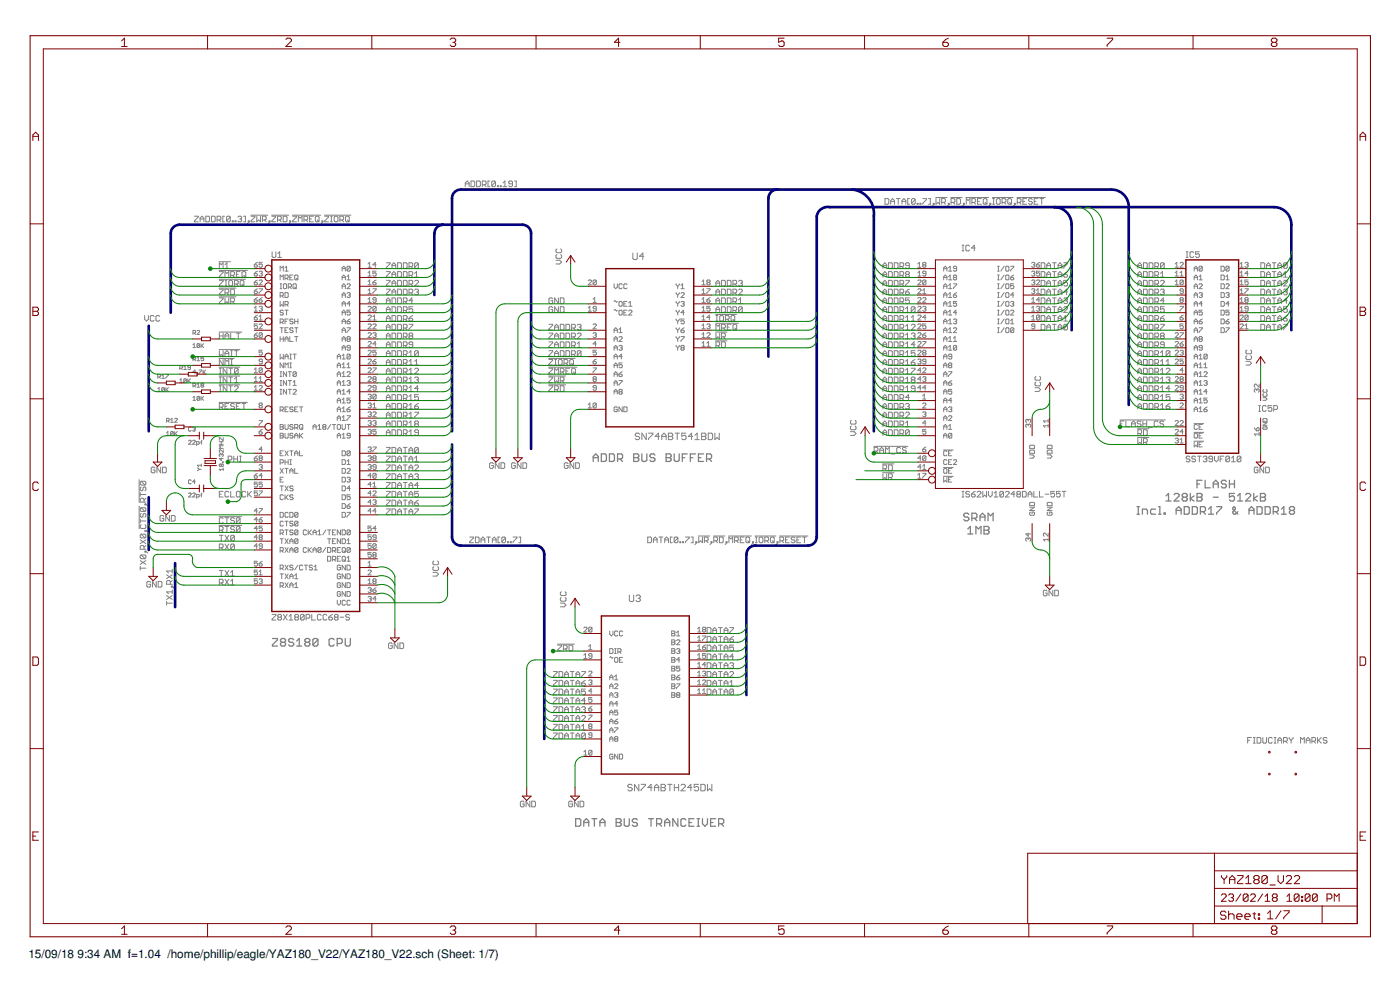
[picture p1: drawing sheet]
<svg xmlns="http://www.w3.org/2000/svg" width="420mm" height="297mm" viewBox="0 0 420 297" stroke-linecap="round" stroke-linejoin="round" font-family="sans-serif">
<defs><g id="words">
<g font-size="3.5">
<text x="8.5" y="287.5">15/09/18</text>
<text x="23.2" y="287.5">9:34 AM f=1.04 /home/phillip/eagle/YAZ180_V22/YAZ180_V22.sch (Sheet: 1/7)</text>
</g>
</g></defs>
<g fill="none" stroke="#808080" stroke-width=".3">
<path d="M139.6 56v-1.1l.6-.6 .6 .6v1.1M139.6 55.2h1.2M141.4 54.3h.8l.3 .3v1.1l-.3 .3h-.8zM143 54.3h.9l.3 .3v1.1l-.3 .3h-.9zM144.7 55.4h.9l.3-.2v-.6l-.3-.3h-.9v1.7M145.3 55.4l.6 .6M147 54.3h-.5v1.7h.5M148.7 54.6v1.1l-.3 .3h-.5l-.3-.3M148.7 54.6l-.3-.3h-.5l-.3 .3v1.1M148.7 54.6l-1.1 1.1M149.3 55.7h.3v.3h-.3zM150.1 55.7h.3v.3h-.3z"/>
<path d="M151 56h1.1M151 54.9l.5-.6v1.7M153.8 55.2h-.8l-.3-.3 .3-.6h.5l.3 .3v1.1l-.3 .3h-.5l-.3-.3M154.4 54.3h.5v1.7h-.5M265.6 59.6h.8l.3 .3v1.1l-.3 .3h-.8zM269 59.6h1.1M269.6 59.6v1.7M273 59.6h-.6v1.7h.6M274.7 59.9l-.3-.3h-.6l-.3 .3v1.1M274.7 59.9v1.1l-.3 .3h-.6l-.3-.3M274.7 59.9l-1.2 1.1M276.9 59.6h1.2v.3l-1.2 1.1v.3"/>
<path d="M278.6 59.6h.6v1.7h-.6M280.8 59.3h3.4M280.9 59.6v1.7l.6-.6 .5 .6v-1.7M285.4 59.3h3.4M287.1 59.6h.9l.3 .3v1.1l-.3 .3h-.9zM289.9 59.3h6.8M294.5 59.6h-1.1v1.7h1.1M295.4 59.6h.5l.3 .3v1.1l-.3 .3h-.5l-.3-.3v-1.1zM297.8 59.3h6.3M297.9 59.6h.6M298.2 59.6v1.7M299.3 59.6h.6l.3 .3v1.1l-.3 .3h-.6l-.3-.3v-1.1z"/>
<path d="M302.7 59.6h.6l.3 .3v1.1l-.3 .3h-.6l-.2-.3v-1.1zM305.2 59.3h8.5M308.1 59.6h-1.1v1.7h1.1M309.8 59.9l-.3-.3h-.5l-.3 .3 .3 .5h.5l.3 .3-.3 .6h-.5l-.3-.3M311.5 59.6h-1.1v1.7h1.1M312.1 59.6h1.1M312.6 59.6v1.7M58.4 64.9h1.1v.3l-1.1 1.1v.2h1.1M60 66.5v-1.1l.6-.5 .6 .5v1.1M60 65.7h1.2M61.8 64.9h.8l.3 .3v1.1l-.3 .2h-.8zM63.5 64.9h.8l.3 .3v1.1l-.3 .2h-.8z"/>
<path d="M65.2 66h.8l.3-.3v-.5l-.3-.3h-.8v1.6M65.7 66l.6 .5M65.7 78.5h3.5M67.4 64.9h-.5v1.6h.5M67.5 79.4l.6-.6v1.7M69.1 65.2l-.3-.3h-.5l-.3 .3v1.1M69.1 65.2v1.1l-.3 .2h-.5l-.3-.2M69.1 65.2l-1.1 1.1M69.7 66.3h.3v.2h-.3zM70.5 66.3h.3v.2h-.3zM71.4 65.2l.3-.3h.5l.3 .3-.3 .5M71.9 65.7h.3"/>
<path d="M72.2 65.7l.3 .3-.3 .5h-.5l-.3-.2M73.1 64.9h.6v1.6h-.6M74.5 66.3h.3v.2h-.3zM74.8 66.5l-.6 .6M75.3 64.6h5.1M75.4 64.9h1.1v.3l-1.1 1.1v.2h1.1M76.3 79.5h.7l.3 .4-.3 .3h-.5zM77.1 64.9v1.6l.5-.5 .6 .5v-1.6M77.3 78.7l-1 .8M78.7 78.7h-.9v.8l.4-.3 .5 .3-.2 .7h-.5l-.2-.3M78.8 66h.8l.3-.3v-.5l-.3-.3h-.8v1.6M79.3 66l.6 .5"/>
<path d="M80.8 66.3h.2v.2h-.2zM81 66.5l-.5 .6M81.5 64.6h5.1M81.6 64.9h1.1v.3l-1.1 1.1v.2h1.1M81.7 75.5v1.5l.2 .2h.6l.3-.2v-1.5M83.3 66h.8l.3-.3v-.5l-.3-.3h-.8v1.6M83.4 77.2h1.1M83.4 76.1l.5-.6v1.7M83.9 66l.5 .5M85 64.9h.8l.3 .3v1.1l-.3 .2h-.8zM87 66.3h.2v.2h-.2zM87.2 66.5l-.5 .6"/>
<path d="M87.8 64.6h8.4M87.8 64.9h1.2v.3l-1.2 1.1v.2h1.2M89.5 66.5v-1.6l.6 .5 .6-.5v1.6M91.2 66h.9l.3-.3v-.5l-.3-.3h-.9v1.6M91.8 66l.6 .5M92.9 65.7h.6M94 64.9h-1.1v1.6h1.1M94.6 65.2l.3-.3h.6l.3 .3v1.1l-.3 .2h-.6l-.3-.2zM95.2 66l.6 .5M96.6 66.3h.3v.2h-.3zM96.9 66.5l-.6 .6M97.4 64.6h7.9"/>
<path d="M97.5 64.9h1.1v.3l-1.1 1.1v.2h1.1M99.2 64.9h.5M99.2 66.5h.5M99.4 64.9v1.6M100.3 65.2l.3-.3h.5l.3 .3v1.1l-.3 .2h-.5l-.3-.2zM102 66h.8l.3-.3v-.5l-.3-.3h-.8v1.6M102.6 66l.5 .5M104 64.9h.5l.3 .3v1.1l-.3 .2h-.5l-.3-.2v-1.1zM104.3 66l.5 .5M110.4 79.2l.5-.5v1.5M112.9 79.5h-1l.7-.8v1.5M116 78.8h1.1v.3l-1.1 1.1v.3h1.1"/>
<path d="M117.6 79.7h1.2M119.3 78.8h.9l.3 .3v1.1l-.3 .3h-.9zM121.1 78.8h.8l.3 .3v1.1l-.3 .3h-.8zM122.7 80h.9l.3-.3v-.6l-.3-.3h-.9v1.7M123.3 80l.6 .5M125.6 79.1v1.1l-.3 .3h-.6l-.3-.3M125.6 79.1l-.3-.3h-.6l-.3 .3v1.1M125.6 79.1l-1.2 1.1M166.9 78.1h1.1l.6 .6-.6 .5h-1.1M167.1 76.4l-.2 .3v.5l.2 .3h1.2l.3-.3v-.5l-.3-.3M167.1 74.7l-.2 .3v.5l.2 .3h1.2l.3-.3v-.5l-.3-.3M189.9 75.9v1.7l.4 .3h.6l.3-.3v-1.7"/>
<path d="M193.2 76.9h-1.3l1-1v2M265 79.7h1.1M266.7 78.8h.8l.3 .3v1.1l-.3 .3h-.8zM267.3 61.3v-1.1l.6-.6 .5 .6v1.1M267.3 60.4h1.1M268.4 78.8h.8l.3 .3v1.1l-.3 .3h-.8zM270.1 80h.8l.3-.3v-.6l-.3-.3h-.8v1.7M270.6 80l.6 .5M270.7 60.4h1.1M270.7 61.3v-1.1l.6-.6 .5 .6v1.1M272.9 79.7h-.8l-.3-.3 .3-.6h.5l.3 .3v1.1l-.3 .3h-.5l-.3-.3M275.3 61h.2v.3h-.2z"/>
<path d="M275.4 79.2l.5-.5v1.5M276.1 61h.3v.3h-.3zM277.2 79.5l-.3 .2 .3 .5h.4l.3-.3-.3-.4M277.2 79.5h.4M277.2 79.5l-.3-.3 .3-.5h.4l.3 .3-.3 .5M280.1 61h.2v.3h-.2zM280.3 61.3l-.5 .5M282.6 60.7h.8l.3-.3v-.5l-.3-.3h-.8v1.7M283.2 60.7l.5 .6M284.6 61h.3v.3h-.3zM284.9 61.3l-.6 .5M285.4 60.7h.9l.3-.3v-.5l-.3-.3h-.9v1.7"/>
<path d="M286 60.7l.6 .6M288.7 75.3h.6M288.7 73.6h.6M289 73.6v1.7M289.1 61h.3v.3h-.3zM289.4 61.3l-.6 .5M290 61.3v-1.7l.5 .6 .6-.6v1.7M291 73.9l-.3-.3h-.6l-.2 .3v1.1l.2 .3h.6l.3-.3M291.7 60.7h.8l.3-.3v-.5l-.3-.3h-.8v1.7M292.2 60.7l.6 .6M292.7 74.4h-1.2l.9-.8v1.7M293.4 60.4h.5"/>
<path d="M295.6 60.7l.6 .6M297.1 61h.2v.3h-.2zM297.3 61.3l-.5 .5M297.9 61.3h.6M299.4 79.9h.5M299.6 79.9v1.4M300.7 60.7h.9l.3-.3v-.5l-.3-.3h-.9v1.7M301.3 60.7l.6 .6M301.3 79.9l-.9 1.4M302.1 79.9h.5l.2 .2v1l-.2 .2h-.5l-.3-.2v-1zM303 60.7l.6 .6M303.3 79.9h.9l-.9 1.4"/>
<path d="M304.4 61h.3v.3h-.3zM304.7 61.3l-.6 .5M305.3 60.7h.8l.3-.3v-.5l-.3-.3h-.8v1.7M305.8 60.7l.6 .6M307 60.4h.5M309.6 79l.2-.3h.5l.3 .3-.3 .5M310.1 79.5h.2M310.3 79.5l.3 .2-.3 .5h-.5l-.2-.3M310.4 60.4h.5M311.1 79.5h.7l.2 .4-.2 .3h-.5zM312 78.7l-.9 .8M312.5 78.8h.8l.3 .3v1.1l-.3 .3h-.8z"/>
<path d="M314.2 79.7h1.1M315.9 78.8h1.1M316.4 78.8v1.7M317.6 79.7h1.1M319.3 78.8h1.1v.3l-1.1 1.1v.3M341.5 79.7h1.1M343.2 78.8h.8l.3 .3v1.1l-.3 .3h-.8zM344.9 78.8h.8l.3 .3v1.1l-.3 .3h-.8zM346.6 80h.8l.3-.3v-.6l-.3-.3h-.8v1.7M347.1 80l.6 .5M349.4 79.1v1.1l-.3 .3h-.5l-.3-.3M349.4 79.1l-.3-.3h-.5l-.3 .3v1.1"/>
<path d="M349.4 79.1l-1.1 1.1M352.7 79.2l.5-.5v1.5M354.1 79l.3-.3h.5l.2 .3-1 1.2h1M356 77.2h.6M356 75.5h.6M356.3 75.5v1.7M358.2 75.8l-.2-.3h-.6l-.3 .3v1.2l.3 .2h.6l.2-.2M359.9 75.5h-1.1v.9l.6-.3 .5 .3v.6l-.2 .2h-.6l-.3-.2M366.5 79.9h.7l.2 .2v1l-.2 .2h-.7zM372.2 79.2l.4-.5v1.5M373.6 79l.3-.3h.5l.2 .3-.2 .5M374.1 79.5h.3"/>
<path d="M374.4 79.5l.2 .2-.2 .5h-.5l-.3-.3M378.4 78.8h.8l.3 .3v1.1l-.3 .3h-.8zM380.1 79.7h1.1M381.8 78.8h1.1M382.4 78.8v1.7M383.5 79.7h1.1M386.3 79.1l-.2-.3h-.6l-.3 .3v1.1M386.3 79.1v1.1l-.2 .3h-.6l-.3-.3M386.3 79.1l-1.1 1.1M43.4 94.7v1.1l.6 .6 .5-.6v-1.1M46.2 95l-.2-.3h-.6l-.3 .3v1.1l.3 .3h.6l.2-.3M47.9 95l-.3-.3h-.5l-.3 .3v1.1l.3 .3h.5l.3-.3"/>
<path d="M57.9 99.9h.6l.2-.6-.8-.2v1.2M58.3 99.9l.4 .4M59.1 99.3l.2-.2 .6 .2-.8 1h.8M65.7 99.6h6.9M65.7 81.2h8.6M65.7 83.8h8M65.7 86.4h5.1M65.7 89.1h5.1M65.8 80.5v-1.7l.6 .6 .6-.6v1.7M65.8 81.5h1.2v.3l-1.2 1.1v.3h1.2M65.8 84.1h1.2v.3l-1.2 1.1v.3h1.2M65.8 86.8h1.2v.2l-1.2 1.2v.3h1.2"/>
<path d="M65.8 89.4h1.2v.3l-1.2 1.1v.3h1.2M65.8 99.9v1.7M67 99.9v1.7M67.5 80.5h1.2M67.5 85.8h.6M67.5 84.1h.6M67.5 87.9h.9l.3-.3v-.6l-.3-.2h-.9v1.7M67.5 83.2v-1.7l.6 .5 .6-.5v1.7M67.5 89.4v1.7l.6-.6 .6 .6v-1.7M67.8 84.1v1.7M68.1 87.9l.6 .6M68.7 84.4l.2-.3h.6l.3 .3v1.1l-.3 .3h-.6l-.2-.3z"/>
<path d="M69.2 82.6h.9l.3-.3v-.5l-.3-.3h-.9v1.7M69.2 90.5h.9l.3-.3v-.5l-.3-.3h-.9v1.7M69.2 86.8h.9l.3 .2v1.2l-.3 .3h-.9zM69.2 99.9v1.7h1.2M69.8 82.6l.6 .6M69.8 90.5l.6 .6M70.4 85.2h.8l.3-.2v-.6l-.3-.3h-.8v1.7M70.9 99.9h1.2M70.9 82.3h.6M70.9 85.2l.6 .6M71.5 99.9v1.7M72.1 81.5h-1.2v1.7h1.2"/>
<path d="M72.3 84.1h.6l.3 .3v1.1l-.3 .3h-.6l-.2-.3v-1.1zM72.6 81.8l.3-.3h.6l.3 .3v1.1l-.3 .3h-.6l-.3-.3zM72.6 85.2l.6 .6M73.2 82.6l.6 .6M76.3 84.7h.7l.3 .5-.8 .2zM76.3 82.1h.7l.3 .5-.3 .2h-.5zM76.3 87.4h.7l.3 .4-.3 .3h-.5zM76.3 90h.7l.3 .5-.8 .2zM76.3 93.4h1M76.3 95.3h.7l.3 .5-.3 .2h-.5zM76.3 92.4l.5-.5v1.5M77.3 97.2h-1v.7l.5-.2 .5 .2-.3 .7-.7-.2"/>
<path d="M77.3 81.4l-1 .7M77.3 84l-1 .7M77.3 86.6l-1 .8M77.3 89.3l-1 .7M77.3 94.6l-1 .7M77.3 99.8l-1 .7M77.8 81.6l.7-.2 .2 .2-.2 .5M77.8 84.2l.2-.2 .7 .2-.9 1.2h.9M77.8 86.6h.9l-.9 1.5M77.8 90h.7l.2 .5-.7 .2zM77.8 92.2l.2-.3h.5l.2 .3-.2 .4M77.8 97.4l.2-.2 .7 .2-.9 1.2h.9"/>
<path d="M77.8 96h.9M77.8 95l.4-.4v1.4M78.2 82.1h.3M78.2 92.6h.3M78.5 82.1l.2 .2-.2 .5h-.5l-.2-.2M78.5 92.6l.2 .3-.2 .5-.7-.3M78.7 89.3l-.9 .7M84.1 86.6h.5M84.1 85.2h.5M84.1 88.8h.7l.2-.3-.2-.7h-.7v1.5M84.1 98.3h.9M84.1 81.3v-1.4l.5 .5 .4-.5v1.4"/>
<path d="M84.1 84v-1.5l.5 .5 .4-.5v1.5M84.1 90.4v1.5l.5-.5 .4 .5v-1.5M84.1 96.7h.7l.2-.3-.2-.7h-.7v1.5M84.3 85.2v1.4M84.6 96.7l.4 .5M84.6 88.8l.4 .5M84.6 98.3v1.5M85 93.3l-.2-.2h-.5l-.2 .2 .2 .5 .7 .2-.2 .5h-.5l-.2-.2M85.3 85.2h.5l.2 .2v1l-.2 .2-.8-.2v-1zM85.5 81.3h1M85.5 87.8h.8l.2 .2v1l-.2 .3h-.8zM85.5 93.1h1"/>
<path d="M85.5 96.4h.5M85.5 99.1h.5M85.5 80.4l.5-.5v1.4M85.5 83.5h.8l.2-.3-.2-.7h-.8v1.5M85.5 91.4h.8l.2-.7-.2-.3h-.8v1.5M86 93.1v1.4M86 83.5l.5 .5M86 91.4l.5 .5M86.5 98.3h-1v1.5h1M86.5 95.7h-1v1.5M86.5 86.1h.7l.3-.2-.3-.7h-.7v1.4M87 83.2h.5"/>
<path d="M87 86.1l.5 .5M87.9 82.5h-.9v1.5h.9M87.9 85.4l.3-.2h.5l.2 .2v1l-.2 .2-.8-.2zM87.9 95.9l-.2-.2-.7 .2 .2 .5h.5l.2 .3-.2 .5-.7-.3M87.9 98.6l-.2-.3h-.5l-.2 .3 .2 .5 .7 .2-.2 .5-.7-.2M88.4 82.8l.3-.3 .7 .3v.9l-.2 .3-.8-.3zM88.4 95.7v1.5M88.4 96.4h1M88.4 98.3h1M88.4 86.1l.5 .5M88.9 83.5l.5 .5M88.9 98.3v1.5"/>
<path d="M89.4 95.7v1.5M102.7 81.3v-.9l.5-.5 .5 .5v.9M102.7 84v-1l.5-.5 .5 .5v1M102.7 86.6v-1l.5-.4 .5 .4v1M102.7 89.3v-1l.5-.5 .5 .5v1M102.7 91.9v-1l.5-.5 .5 .5v1M102.7 94.5v-.9l.5-.5 .5 .5v.9M102.7 97.2v-1l.5-.5 .5 .5v1M102.7 99.8v-1l.5-.5 .5 .5v1M102.7 80.6h1M102.7 83.2h1M102.7 85.9h1"/>
<path d="M102.7 88.5h1M102.7 91.2h1M102.7 93.8h1M102.7 96.4h1M102.7 99.1h1M104.1 96.4h.8l.2 .5-.7 .3zM104.1 98.3h1l-1 1.5M104.1 85.4l.3-.2h.5l.2 .2-1 1.2h1M104.1 88l.8-.2 .2 .2-.2 .5M104.1 83l.5-.5v1.5M104.1 84h1M104.6 88.5h.3"/>
<path d="M104.9 88.5l.2 .3-.2 .5h-.5l-.3-.3M105.1 91.2h-1l.8-.8v1.5M105.1 80.1l-.2-.2h-.5l-.3 .2v1M105.1 93.1h-1v.7l.5-.2 .5 .2v.5l-.2 .2h-.5l-.3-.2M105.1 80.1v1l-.2 .2h-.5l-.3-.2M105.1 80.1l-1 1M105.1 95.7l-1 .7M110.4 94.8l.3-.2 .7 .2v.2l-1 1h1M110.4 81.9l.5-.5v1.4M110.4 84.5l.5-.5v1.4M110.4 87.1l.5-.5v1.5M110.4 89.8l.5-.5v1.4"/>
<path d="M110.4 80.2h1M110.4 82.8h1M110.4 85.4h1M110.4 88.1h1M110.4 90.7h1M110.4 92.2l.3-.3h.5l.2 .3-1 1.2h1M110.4 97.4l.3-.2 .7 .2-1 1.2h1M111.9 95l.5-.4v1.4M111.9 84.7h.7l.3 .5-.8 .2zM111.9 86.6h1l-1 1.5M111.9 97.4l.2-.2 .8 .2-1 1.2h1M111.9 96h1"/>
<path d="M112.9 92.2v.9l-.3 .3-.7-.3M112.9 81.4h-1v.7l.5-.2 .5 .2v.5l-.3 .2h-.5l-.2-.2M112.9 90h-.8l-.2-.2 .2-.5 .8 .2v1l-.3 .2-.7-.2M112.9 92.2l-.3-.3h-.5l-.2 .3v.9M112.9 84l-1 .7M112.9 92.2l-1 .9M116 81.5h1.1v.3l-1.1 1.1v.3h1.1M116 86.8h1.1v.2l-1.1 1.2v.3h1.1M116 92.9h1.1M116 90.2h1.1M116 84.1h1.1v.3l-1.1 1.1v.3h1.1M116 91.1v-1.1l.5-.6 .6 .6v1.1"/>
<path d="M116 93.7v-1.1l.5-.6 .6 .6v1.1M116 96.4v-1.2l.5-.5 .6 .5v1.2M116 99v-1.1l.5-.6 .6 .6v1.1M116 95.5h1.1M116 98.1h1.1M117.6 97.3h.9l.3 .3v1.1l-.3 .3h-.9zM117.6 85.8v-1.1l.6-.6 .6 .6v1.1M117.6 99.9h.9l.3 .3v1.1l-.3 .3h-.9zM117.6 89.4h.9l.3 .3v1.1l-.3 .3h-.9zM117.6 94.7h.9l.3 .3v1.1l-.3 .3h-.9zM117.6 92h.9l.3 .3v1.1l-.3 .3h-.9zM117.6 82.3h1.2"/>
<path d="M117.6 85h1.2M117.6 87.6h1.2M117.6 80.5v-1.1l.6-.6 .6 .6v1.1M117.6 83.2v-1.2l.6-.5 .6 .5v1.2M117.6 88.5v-1.2l.6-.5 .6 .5v1.2M119.3 92h.9l.3 .3v1.1l-.3 .3h-.9zM119.3 99.9h.9l.3 .3v1.1l-.3 .3h-.9zM119.3 94.7h.9l.3 .3v1.1l-.3 .3h-.9zM119.3 81.5h.9l.3 .3v1.1l-.3 .3h-.9zM119.3 89.4h.9l.3 .3v1.1l-.3 .3h-.9zM119.3 84.1h.9l.3 .3v1.1l-.3 .3h-.9zM119.3 86.8h.9l.3 .2v1.2l-.3 .3h-.9z"/>
<path d="M119.3 97.3h.9l.3 .3v1.1l-.3 .3h-.9zM121.1 93.2h.8l.3-.3v-.6l-.3-.3h-.8v1.7M121.1 95.8h.8l.3-.3v-.5l-.3-.3h-.8v1.7M121.1 81.5h.8l.3 .3v1.1l-.3 .3h-.8zM121.1 90.5h.8l.3-.3v-.5l-.3-.3h-.8v1.7M121.1 84.1h.8l.3 .3v1.1l-.3 .3h-.8zM121.1 86.8h.8l.3 .2v1.2l-.3 .3h-.8zM121.1 98.4h.8l.3-.3v-.5l-.3-.3h-.8v1.7M121.6 93.2l.6 .5M121.6 90.5l.6 .6M121.6 95.8l.6 .6M121.6 98.4l.6 .6"/>
<path d="M122.7 95.5h.9l.3 .6-.3 .3h-.6l-.3-.3zM122.7 82.6h.9l.3-.3v-.5l-.3-.3h-.9v1.7M122.7 85.2h.9l.3-.2v-.6l-.3-.3h-.9v1.7M122.7 87.9h.9l.3-.3v-.6l-.3-.2h-.9v1.7M122.7 97.3h1.2v.3l-1.2 1.1v.3M123.3 82.6l.6 .6M123.3 85.2l.6 .6M123.3 87.9l.6 .6M123.9 92h-1.2v.9l.9-.3 .3 .3v.5l-.3 .3h-.6l-.3-.3M123.9 90.2h-1.2l.9-.8v1.7M123.9 94.7l-1.2 .8M124.4 83.2h1.2"/>
<path d="M124.4 84.4l.3-.3h.6l.3 .3v.3l-1.2 1.1h1.2M124.4 87l.3-.2h.6l.3 .2-.3 .6M124.4 82l.6-.5v1.7M125 87.6h.3M125.3 87.6l.3 .3-.3 .6h-.6l-.3-.3M164.7 99.9h1.2v.3l-1.2 1.1v.3h1.2M164.7 97.3h1.2v.3l-1.2 1.1v.3h1.2M165.9 92.3l-.3-.3h-.6l-.3 .3v1.1l.3 .3h.6l.3-.3v-.5h-.6M165.9 89.7l-.3-.3h-.6l-.3 .3v1.1l.3 .3h.6l.3-.3v-.6h-.6M166.5 98.1h1.1M166.5 99v-1.1l.5-.6 .6 .6v1.1M167.6 89.4v1.7l-1.1-1.7v1.7"/>
<path d="M167.6 92v1.7l-1.1-1.7v1.7M168.1 89.4h.9l.3 .3v1.1l-.3 .3h-.9zM168.1 92h.9l.3 .3v1.1l-.3 .3h-.9zM168.1 97.3h.9l.3 .3v1.1l-.3 .3h-.9zM168.1 99.9h.9l.3 .3v1.1l-.3 .3h-.9zM169.8 97.3h.9l.3 .3v1.1l-.3 .3h-.9zM169.8 99.9h.9l.3 .3v1.1l-.3 .3h-.9zM171.6 98.4h.8l.3-.3v-.5l-.3-.3h-.8v1.7M172.1 98.4l.6 .6M173.2 97.6l.3-.3h.6l.3 .3-.3 .5M173.8 98.1h.3M174.1 98.1l.3 .3-.3 .6h-.6l-.3-.3"/>
<path d="M176.5 84.2l.3-.2 .7 .2-1 1.2h1M176.5 93.4h1M176.5 92.4l.5-.5v1.5M178 90.7h1M178 97.4l.2-.2 .8 .2-1 1.2h1M178 89.8l.5-.5v1.4M179 84.2v1l-.3 .2-.7-.2M179 92.6h-.8l-.2-.2 .2-.5h.5l.3 .3v.9l-.3 .3-.7-.3M179 84.2l-.3-.2-.7 .2v1M179 84.2l-1 1M184.3 90.4l.3-.2 .4 .5 .3-.3M184.3 99.1h1"/>
<path d="M184.3 85.2v.9l.5 .5 .5-.5v-.9M184.3 99.8v-1l.5-.5 .5 .5v1M184.3 93.1l.3-.3 .4 .5 .3-.2M185.8 90.7l.2-.3 .7 .3v1l-.2 .2-.7-.2zM185.8 99.8h.9M185.8 98.8l.4-.5v1.5M186 93.1h.5l.2 .2v1l-.2 .2h-.5l-.2-.2v-1zM186.7 85.4l-.2-.2h-.5l-.2 .2v1l.2 .2 .7-.2M187.2 91.2h.5M187.2 93.8h.5M188.2 85.4l-.3-.2h-.4l-.3 .2v1l.3 .2 .7-.2M188.2 93.1h-1v1.4h1"/>
<path d="M188.2 90.4h-1v1.5h1M188.7 93.3l.2-.2h.5l.3 .2-1 1.2h1M188.7 91.9h1M188.7 90.9l.5-.5v1.5M202.9 85.2l.5 .7M202.9 87.8l.5 .7M202.9 90.4l.5 .8M202.9 93.1l.5 .7M202.9 95.7l.5 .7M202.9 98.3l.5 .8M203.4 85.9v.7M203.4 88.5v.8"/>
<path d="M203.4 91.2v.7M203.4 93.8v.7M203.4 96.4v.8M203.4 99.1v.7M203.9 85.2l-.5 .7M203.9 87.8l-.5 .7M203.9 90.4l-.5 .8M203.9 93.1l-.5 .7M203.9 95.7l-.5 .7M203.9 98.3l-.5 .8M204.4 86.6h.9M204.4 88l.2-.2 .7 .2v.3l-.9 1h.9"/>
<path d="M204.4 99.1h.7l.2 .5-.7 .2-.2-.2zM204.4 90.7l.7-.3 .2 .3-.2 .5M204.4 85.6l.5-.4v1.4M204.9 91.2h.2M205.1 91.2l.2 .2-.2 .5-.7-.2M205.3 93.8h-.9l.7-.7v1.4M205.3 95.7h-.9v.7l.5-.2 .4 .2-.2 .8-.7-.3M205.3 98.3l-.9 .8M210.7 85.4h.9M210.7 88.1h.9M210.7 90.7h.9M210.7 93.4h.9"/>
<path d="M210.7 96h.9M210.7 98.6h.9M210.7 84.5l.5-.5v1.4M210.7 87.1l.5-.5v1.5M210.7 89.8l.5-.5v1.4M210.7 92.4l.5-.5v1.5M210.7 95l.5-.4v1.4M210.7 97.7l.5-.5v1.4M212.1 86.6h1l-1 1.5M212.1 90h.8l.2 .5-.7 .2-.3-.2zM212.1 97.4l.8-.2 .2 .2-.2 .5M212.4 84.7l-.3 .3 .3 .4 .7-.2-.2-.5"/>
<path d="M212.4 84.7h.5M212.4 84.7l-.3-.2 .3-.5 .7 .2-.2 .5M212.6 97.9h.3M212.9 97.9l.2 .2-.2 .5-.8-.2M213.1 91.9h-1v.7l.5-.2 .5 .2-.2 .8-.8-.3M213.1 95.3h-1l.8-.7v1.4M213.1 89.3l-1 .7M214.8 99.6h3.4M214.8 94.4h6.2M214.8 97h6.8M214.9 88.5v-1.2l.5-.5 .6 .5v1.2M214.9 99v-1.7l.5 .6 .6-.6v1.7"/>
<path d="M214.9 94.7h.5M214.9 96.4h.5M214.9 85.8v-1.1l.5-.6 .6 .6v1.1M214.9 91.1v-1.1l.5-.6 .6 .6v1.1M214.9 93.7v-1.1l.5-.6 .6 .6v1.1M214.9 99.9v1.7l.5-.5 .6 .5v-1.7M214.9 92.9h1.1M214.9 90.2h1.1M214.9 85h1.1M214.9 87.6h1.1M215.1 94.7v1.7M216 95l.3-.3h.5l.3 .3v1.1l-.3 .3h-.5l-.3-.3z"/>
<path d="M216.6 84.1h.8l.3 .3v1.1l-.3 .3h-.8zM216.6 86.8h.8l.3 .2v1.2l-.3 .3h-.8zM216.6 89.4h.8l.3 .3v1.1l-.3 .3h-.8zM216.6 92h.8l.3 .3v1.1l-.3 .3h-.8zM216.6 98.4h.8l.3-.3v-.5l-.3-.3h-.8v1.7M217.1 98.4l.6 .6M217.7 95.8h.8l.3-.3v-.5l-.3-.3h-.8v1.7M218.2 95.8l.6 .6M218.3 84.1h.8l.3 .3v1.1l-.3 .3h-.8zM218.3 92h.8l.3 .3v1.1l-.3 .3h-.8zM218.3 86.8h.8l.3 .2v1.2l-.3 .3h-.8zM218.3 89.4h.8l.3 .3v1.1l-.3 .3h-.8z"/>
<path d="M218.3 98.1h.5M219.4 97.3h-1.1v1.7h1.1M219.7 94.7h.5l.3 .3v1.1l-.3 .3h-.5l-.3-.3v-1.1zM220 93.2h.8l.3-.3v-.6l-.3-.3h-.8v1.7M220 85.2h.8l.3-.2v-.6l-.3-.3h-.8v1.7M220 87.9h.8l.3-.3v-.6l-.3-.2h-.8v1.7M220 90.5h.8l.3-.3v-.5l-.3-.3h-.8v1.7M220 95.8l.5 .6M220.2 97.3h.6l.3 .3v1.1l-.3 .3h-.6l-.2-.3v-1.1zM220.5 93.2l.6 .5M220.5 90.5l.6 .6M220.5 87.9l.6 .6"/>
<path d="M220.5 85.2l.6 .6M220.5 98.4l.6 .6M221.7 84.4l.3-.3h.5l.3 .3-.3 .6M221.7 87l.3-.2h.5l.3 .2v.3l-1.1 1.2h1.1M221.7 91.1h1.1M221.7 90l.5-.6v1.7M222.2 85h.3M222.5 85l.3 .2-.3 .6h-.5l-.3-.3M222.8 92.3v1.1l-.3 .3h-.5l-.3-.3M222.8 92.3l-1.1 1.1M222.8 92.3l-.3-.3h-.5l-.3 .3v1.1M265 80.5v-1.1l.5-.6 .6 .6v1.1"/>
<path d="M265 83.2v-1.2l.5-.5 .6 .5v1.2M265 85.8v-1.1l.5-.6 .6 .6v1.1M265 88.5v-1.2l.5-.5 .6 .5v1.2M265 91.1v-1.1l.5-.6 .6 .6v1.1M265 93.7v-1.1l.5-.6 .6 .6v1.1M265 96.4v-1.2l.5-.5 .6 .5v1.2M265 99v-1.1l.5-.6 .6 .6v1.1M265 92.9h1.1M265 82.3h1.1M265 90.2h1.1M265 85h1.1M265 87.6h1.1"/>
<path d="M265 95.5h1.1M265 98.1h1.1M266.7 99.9h.8l.3 .3v1.1l-.3 .3h-.8zM266.7 89.4h.8l.3 .3v1.1l-.3 .3h-.8zM266.7 92h.8l.3 .3v1.1l-.3 .3h-.8zM266.7 94.7h.8l.3 .3v1.1l-.3 .3h-.8zM266.7 81.5h.8l.3 .3v1.1l-.3 .3h-.8zM266.7 84.1h.8l.3 .3v1.1l-.3 .3h-.8zM266.7 86.8h.8l.3 .2v1.2l-.3 .3h-.8zM266.7 97.3h.8l.3 .3v1.1l-.3 .3h-.8zM268.4 99.9h.8l.3 .3v1.1l-.3 .3h-.8zM268.4 94.7h.8l.3 .3v1.1l-.3 .3h-.8z"/>
<path d="M268.4 81.5h.8l.3 .3v1.1l-.3 .3h-.8zM268.4 84.1h.8l.3 .3v1.1l-.3 .3h-.8zM268.4 86.8h.8l.3 .2v1.2l-.3 .3h-.8zM268.4 89.4h.8l.3 .3v1.1l-.3 .3h-.8zM268.4 92h.8l.3 .3v1.1l-.3 .3h-.8zM268.4 97.3h.8l.3 .3v1.1l-.3 .3h-.8zM270.1 98.4h.8l.3-.3v-.5l-.3-.3h-.8v1.7M270.1 95.8h.8l.3-.3v-.5l-.3-.3h-.8v1.7M270.1 82.6h.8l.3-.3v-.5l-.3-.3h-.8v1.7M270.1 85.2h.8l.3-.2v-.6l-.3-.3h-.8v1.7M270.1 87.9h.8l.3-.3v-.6l-.3-.2h-.8v1.7M270.1 90.5h.8l.3-.3v-.5l-.3-.3h-.8v1.7"/>
<path d="M270.1 93.2h.8l.3-.3v-.6l-.3-.3h-.8v1.7M270.6 90.5l.6 .6M270.6 87.9l.6 .6M270.6 85.2l.6 .6M270.6 82.6l.6 .6M270.6 98.4l.6 .6M270.6 93.2l.6 .5M270.6 95.8l.6 .6M271.8 87.6h.8l.3 .6-.3 .3h-.5l-.3-.3zM271.8 97.9l.6-.6v1.7M271.8 96.4h1.1M271.8 84.1h1.1v.3l-1.1 1.1v.3"/>
<path d="M271.8 93.7h1.1M271.8 92.6l.6-.6v1.7M271.8 95.2l.6-.5v1.7M271.8 99h1.1M272.1 82.3l-.3 .3 .3 .6h.5l.3-.3-.3-.6M272.1 82.3l-.3-.3 .3-.5h.5l.3 .3-.3 .5M272.1 82.3h.5M272.9 89.4h-1.1v.8l.6-.2 .5 .2v.6l-.3 .3h-.5l-.3-.3M272.9 86.8l-1.1 .8M273.5 96.4h1.1M273.5 97.6l.3-.3h.5l.3 .3v.3l-1.1 1.1h1.1M273.5 95.2l.5-.5v1.7"/>
<path d="M274.6 92.3v1.1l-.3 .3h-.5l-.3-.3M274.6 92.3l-.3-.3h-.5l-.3 .3v1.1M274.6 92.3l-1.1 1.1M275.4 80.2h1M275.4 82.8h1M275.4 84.2l.3-.2 .7 .2-1 1.2h1M275.4 89.5l.3-.2 .7 .2v.3l-1 .9h1M275.4 86.9l.3-.3h.5l.2 .3-1 1.2h1M275.4 94.8l.3-.2 .7 .2v.2l-1 1h1M275.4 92.2l.3-.3h.5l.2 .3-1 1.2h1M275.4 97.4l.3-.2 .7 .2-1 1.2h1M275.4 81.9l.5-.5v1.4"/>
<path d="M276.9 89.5l.3-.2 .7 .2v.3l-1 .9h1M276.9 88.1h1M276.9 92.2l.3-.3h.4l.3 .3-.3 .4M276.9 87.1l.5-.5v1.5M277.4 92.6h.2M277.6 92.6l.3 .3-.3 .5-.7-.3M277.9 82.1h-.7l-.3-.2 .3-.5 .7 .2v1l-.3 .2h-.4l-.3-.2M277.9 84.2v1l-.3 .2-.7-.2M277.9 97.2h-1v.7l.5-.2 .5 .2-.3 .7-.7-.2M277.9 84.2l-.3-.2-.7 .2v1M277.9 95.3h-1l.7-.7v1.4M277.9 99.8l-1 .7"/>
<path d="M277.9 84.2l-1 1M283.2 80.6h1M283.2 83.2h1M283.2 85.9h1M283.2 88.5h1M283.2 91.2h1M283.2 93.8h1M283.2 96.4h1M283.2 99.1h1M283.2 81.3v-.9l.5-.5 .5 .5v.9M283.2 84v-1l.5-.5 .5 .5v1M283.2 86.6v-1l.5-.4 .5 .4v1"/>
<path d="M283.2 89.3v-1l.5-.5 .5 .5v1M283.2 91.9v-1l.5-.5 .5 .5v1M283.2 94.5v-.9l.5-.5 .5 .5v.9M283.2 97.2v-1l.5-.5 .5 .5v1M283.2 99.8v-1l.5-.5 .5 .5v1M284.7 81.3h.9M284.7 84h.9M284.7 86.6h.9M284.7 89.3h.9M284.7 94.5h.9M284.7 91.9h.9M284.7 97.2h.9"/>
<path d="M284.7 99.8h.9M284.7 80.4l.5-.5v1.4M284.7 83l.5-.5v1.5M284.7 85.6l.5-.4v1.4M284.7 88.3l.5-.5v1.5M284.7 90.9l.5-.5v1.5M284.7 93.6l.5-.5v1.4M284.7 96.2l.5-.5v1.5M284.7 98.8l.5-.5v1.5M286.1 85.2h1l-1 1.4M286.1 88.5h.8l.2 .5-.2 .3h-.5l-.3-.3zM286.1 98.6l.3-.3h.5l.2 .3-1 1.2h1"/>
<path d="M286.1 95.9l.8-.2 .2 .2-.2 .5M286.4 83.2h.5M286.4 83.2l-.3 .3 .3 .5 .7-.3-.2-.5M286.4 83.2l-.3-.2 .3-.5 .7 .3-.2 .4M286.6 96.4h.3M286.9 96.4l.2 .3-.2 .5-.8-.3M287.1 80.6h-.7l-.3-.2 .3-.5h.5l.2 .2v1l-.2 .2h-.5l-.3-.2M287.1 93.8h-1l.8-.7v1.4M287.1 90.4h-1v.8l.5-.3 .5 .3v.5l-.2 .2-.8-.2M287.1 87.8l-1 .7M299.4 81.3h.5M299.4 84h.5"/>
<path d="M299.4 86.6h.5M299.4 85.2h.5M299.4 87.8h.5M299.4 89.3h.5M299.4 93.1h.5M299.4 94.5h.5M299.4 91.9h.5M299.4 97.2h.5M299.4 98.3h.5M299.4 99.8h.5M299.4 82.5h.5M299.4 90.4h.5"/>
<path d="M299.4 95.7h.5M299.6 82.5v1.5M299.6 85.2v1.4M299.6 87.8v1.5M299.6 90.4v1.5M299.6 93.1v1.4M299.6 95.7v1.5M299.6 98.3v1.5M301.3 98.3l-.9 1.5M301.3 95.7l-.9 1.5M301.3 93.1l-.9 1.4M301.3 90.4l-.9 1.5"/>
<path d="M301.3 87.8l-.9 1.5M301.3 85.2l-.9 1.4M301.3 82.5l-.9 1.5M301.8 82.8l.3-.3 .7 .3v.9l-.2 .3-.8-.3zM301.8 90.7l.3-.3 .7 .3v1l-.2 .2-.8-.2zM301.8 95.9l.3-.2 .7 .2v1l-.2 .3-.8-.3zM302.1 85.2h.5l.2 .2v1l-.2 .2-.8-.2v-1zM302.1 87.8l.7 .2v1l-.2 .3h-.5l-.3-.3v-1zM302.1 93.1h.5l.2 .2v1l-.2 .2h-.5l-.3-.2v-1zM302.1 98.3h.5l.2 .3v1l-.2 .2-.8-.2v-1zM303.3 83.2h.7l.2 .5-.7 .3zM303.3 93.3l.2-.2h.5l.2 .2-.9 1.2h.9"/>
<path d="M303.3 97.2h.9M303.3 90.7l.7-.3 .2 .3-.2 .5M303.3 96.2l.5-.5v1.5M303.8 91.2h.2M304 91.2l.2 .2-.2 .5-.7-.2M304.2 85.2h-.9v.7l.5-.3 .4 .3-.2 .7-.7-.2M304.2 88.5h-.9l.7-.7v1.5M304.2 98.6l-.2-.3h-.5l-.2 .3v1M304.2 98.6v1l-.2 .2-.7-.2M304.2 98.6l-.9 1M304.2 82.5l-.9 .7M309.6 84.2l.7-.2 .3 .2-.3 .5"/>
<path d="M309.6 81.6l.7-.2 .3 .2-.3 .5M309.6 86.9l.2-.3h.5l.3 .3-.3 .5M309.6 90.7h1M309.6 93.4h1M309.6 96h1M309.6 95l.5-.4v1.4M309.6 89.8l.5-.5v1.4M309.6 92.4l.5-.5v1.5M310.1 84.7h.2M310.1 82.1h.2M310.1 87.4h.2M310.3 82.1l.3 .2-.3 .5h-.5l-.2-.2"/>
<path d="M310.3 84.7l.3 .3-.3 .4-.7-.2M310.3 87.4l.3 .2-.3 .5h-.5l-.2-.3M310.6 97.9h-.8l-.2-.2 .2-.5 .8 .2v1l-.3 .2-.7-.2M311.1 84.2l.2-.2 .7 .2-.9 1.2h.9M311.1 88.1h.9M311.1 92.2l.2-.3h.5l.2 .3-.2 .4M311.1 87.1l.4-.5v1.5M311.5 92.6h.3M311.8 92.6l.2 .3-.2 .5-.7-.3M312 81.4h-.9v.7l.4-.2 .5 .2-.2 .7h-.5l-.2-.2M312 90h-.9l.7-.7v1.4M312 94.8l-.2-.2-.7 .2v1"/>
<path d="M312 94.8v1l-.2 .2h-.5l-.2-.2M312 94.8l-.9 1M312.5 86.8h.8l.3 .2v1.2l-.3 .3h-.8zM312.5 81.5h.8l.3 .3v1.1l-.3 .3h-.8zM312.5 84.1h.8l.3 .3v1.1l-.3 .3h-.8zM312.5 89.4h.8l.3 .3v1.1l-.3 .3h-.8zM312.5 94.7h.8l.3 .3v1.1l-.3 .3h-.8zM312.5 92h.8l.3 .3v1.1l-.3 .3h-.8zM312.5 97.3h.8l.3 .3v1.1l-.3 .3h-.8zM314.2 92.9h1.1M314.2 82.3h1.1M314.2 90.2h1.1"/>
<path d="M314.2 85h1.1M314.2 87.6h1.1M314.2 95.5h1.1M314.2 98.1h1.1M314.2 80.5v-1.1l.5-.6 .6 .6v1.1M314.2 83.2v-1.2l.5-.5 .6 .5v1.2M314.2 85.8v-1.1l.5-.6 .6 .6v1.1M314.2 88.5v-1.2l.5-.5 .6 .5v1.2M314.2 91.1v-1.1l.5-.6 .6 .6v1.1M314.2 93.7v-1.1l.5-.6 .6 .6v1.1M314.2 96.4v-1.2l.5-.5 .6 .5v1.2M314.2 99v-1.1l.5-.6 .6 .6v1.1"/>
<path d="M315.9 94.7h1.1M315.9 92h1.1M315.9 81.5h1.1M315.9 89.4h1.1M315.9 84.1h1.1M315.9 86.8h1.1M315.9 97.3h1.1M316.4 81.5v1.7M316.4 84.1v1.7M316.4 86.8v1.7M316.4 89.4v1.7M316.4 92v1.7"/>
<path d="M316.4 94.7v1.7M316.4 97.3v1.7M317.6 88.5v-1.2l.5-.5 .6 .5v1.2M317.6 83.2v-1.2l.5-.5 .6 .5v1.2M317.6 80.5v-1.1l.5-.6 .6 .6v1.1M317.6 99v-1.1l.5-.6 .6 .6v1.1M317.6 92.9h1.1M317.6 82.3h1.1M317.6 90.2h1.1M317.6 85h1.1M317.6 87.6h1.1M317.6 95.5h1.1"/>
<path d="M317.6 98.1h1.1M317.6 85.8v-1.1l.5-.6 .6 .6v1.1M317.6 91.1v-1.1l.5-.6 .6 .6v1.1M317.6 93.7v-1.1l.5-.6 .6 .6v1.1M317.6 96.4v-1.2l.5-.5 .6 .5v1.2M319.3 82.3h.8l.3 .6-.3 .3h-.6l-.2-.3zM319.3 89.7l.2-.3h.6l.3 .3-.3 .5M319.3 96.4h1.1M319.3 92.3l.2-.3h.6l.3 .3v.3l-1.1 1.1h1.1M319.3 95.2l.5-.5v1.7M319.8 90.2h.3M320.1 90.2l.3 .3-.3 .6h-.6l-.2-.3"/>
<path d="M320.4 84.1h-1.1v.9l.8-.3 .3 .3v.5l-.3 .3h-.6l-.2-.3M320.4 97.6l-.3-.3h-.6l-.2 .3v1.1M320.4 87.6h-1.1l.8-.8v1.7M320.4 97.6v1.1l-.3 .3h-.6l-.2-.3M320.4 97.6l-1.1 1.1M320.4 81.5l-1.1 .8M341.5 91.1v-1.1l.5-.6 .6 .6v1.1M341.5 93.7v-1.1l.5-.6 .6 .6v1.1M341.5 85.8v-1.1l.5-.6 .6 .6v1.1M341.5 80.5v-1.1l.5-.6 .6 .6v1.1M341.5 83.2v-1.2l.5-.5 .6 .5v1.2M341.5 88.5v-1.2l.5-.5 .6 .5v1.2"/>
<path d="M341.5 96.4v-1.2l.5-.5 .6 .5v1.2M341.5 99v-1.1l.5-.6 .6 .6v1.1M341.5 92.9h1.1M341.5 82.3h1.1M341.5 90.2h1.1M341.5 85h1.1M341.5 87.6h1.1M341.5 95.5h1.1M341.5 98.1h1.1M343.2 99.9h.8l.3 .3v1.1l-.3 .3h-.8zM343.2 92h.8l.3 .3v1.1l-.3 .3h-.8zM343.2 97.3h.8l.3 .3v1.1l-.3 .3h-.8z"/>
<path d="M343.2 94.7h.8l.3 .3v1.1l-.3 .3h-.8zM343.2 81.5h.8l.3 .3v1.1l-.3 .3h-.8zM343.2 84.1h.8l.3 .3v1.1l-.3 .3h-.8zM343.2 86.8h.8l.3 .2v1.2l-.3 .3h-.8zM343.2 89.4h.8l.3 .3v1.1l-.3 .3h-.8zM344.9 99.9h.8l.3 .3v1.1l-.3 .3h-.8zM344.9 94.7h.8l.3 .3v1.1l-.3 .3h-.8zM344.9 81.5h.8l.3 .3v1.1l-.3 .3h-.8zM344.9 84.1h.8l.3 .3v1.1l-.3 .3h-.8zM344.9 86.8h.8l.3 .2v1.2l-.3 .3h-.8zM344.9 89.4h.8l.3 .3v1.1l-.3 .3h-.8zM344.9 92h.8l.3 .3v1.1l-.3 .3h-.8z"/>
<path d="M344.9 97.3h.8l.3 .3v1.1l-.3 .3h-.8zM346.6 95.8h.8l.3-.3v-.5l-.3-.3h-.8v1.7M346.6 82.6h.8l.3-.3v-.5l-.3-.3h-.8v1.7M346.6 85.2h.8l.3-.2v-.6l-.3-.3h-.8v1.7M346.6 87.9h.8l.3-.3v-.6l-.3-.2h-.8v1.7M346.6 90.5h.8l.3-.3v-.5l-.3-.3h-.8v1.7M346.6 93.2h.8l.3-.3v-.6l-.3-.3h-.8v1.7M346.6 98.4h.8l.3-.3v-.5l-.3-.3h-.8v1.7M347.1 82.6l.6 .6M347.1 85.2l.6 .6M347.1 87.9l.6 .6M347.1 90.5l.6 .6"/>
<path d="M347.1 93.2l.6 .5M347.1 95.8l.6 .6M347.1 98.4l.6 .6M348.3 95.5h.8l.3 .6-.3 .3h-.5l-.3-.3zM348.3 97.3h1.1v.3l-1.1 1.1v.3M348.3 84.4l.3-.3h.5l.3 .3v.3l-1.1 1.1h1.1M348.3 87l.3-.2h.5l.3 .2-.3 .6M348.3 83.2h1.1M348.3 82l.5-.5v1.7M348.8 87.6h.3M349.1 87.6l.3 .3-.3 .6h-.5l-.3-.3M349.4 92h-1.1v.9l.8-.3 .3 .3v.5l-.3 .3h-.5l-.3-.3"/>
<path d="M349.4 90.2h-1.1l.8-.8v1.7M349.4 94.7l-1.1 .8M352.7 80.2h1M352.7 82.8h1M352.7 85.4h1M352.7 81.9l.5-.5v1.4M352.7 84.5l.5-.5v1.4M354.1 82.8h1M354.1 91.9h1l-1 1.5M354.1 95.3h.8l.2 .5-.2 .2h-.5l-.3-.2zM354.1 99.8h1l-1 1.5M354.1 81.9l.5-.5v1.4"/>
<path d="M354.4 90l-.3-.2 .3-.5 .7 .2-.2 .5M354.4 90l-.3 .2 .3 .5 .7-.2-.2-.5M354.4 90h.5M355.1 94.6l-1 .7M355.1 84.2v1l-.2 .2-.8-.2M355.1 87.4h-.7l-.3-.3 .3-.5h.5l.2 .3v.9l-.2 .3h-.5l-.3-.3M355.1 97.2h-1v.7l.5-.2 .5 .2v.5l-.2 .2-.8-.2M355.1 84.2l-.2-.2-.8 .2v1M355.1 84.2l-1 1M358.4 80.6h1M358.4 83.2h1M358.4 85.9h1"/>
<path d="M358.4 88.5h1M358.4 91.2h1M358.4 93.8h1M358.4 96.4h1M358.4 99.1h1M358.4 81.3v-.9l.5-.5 .5 .5v.9M358.4 84v-1l.5-.5 .5 .5v1M358.4 86.6v-1l.5-.4 .5 .4v1M358.4 89.3v-1l.5-.5 .5 .5v1M358.4 91.9v-1l.5-.5 .5 .5v1M358.4 94.5v-.9l.5-.5 .5 .5v.9M358.4 97.2v-1l.5-.5 .5 .5v1"/>
<path d="M358.4 99.8v-1l.5-.5 .5 .5v1M359.9 84h.9M359.9 85.4l.2-.2h.5l.2 .2-.9 1.2h.9M359.9 88l.7-.2 .2 .2-.2 .5M359.9 96.4h.7l.2 .5-.7 .3zM359.9 98.3h.9l-.9 1.5M359.9 83l.4-.5v1.5M360.3 88.5h.3M360.6 88.5l.2 .3-.2 .5h-.5l-.2-.3M360.8 80.1l-.2-.2h-.5l-.2 .2v1M360.8 80.1v1l-.2 .2h-.5l-.2-.2M360.8 91.2h-.9l.7-.8v1.5"/>
<path d="M360.8 93.1h-.9v.7l.4-.2 .5 .2v.5l-.2 .2h-.5l-.2-.2M360.8 80.1l-.9 1M360.8 95.7l-.9 .7M366.5 82.5h.7l.2 .3v.9l-.2 .3h-.7zM366.5 85.2h.7l.2 .2v1l-.2 .2h-.7zM366.5 87.8h.7l.2 .2v1l-.2 .3h-.7zM366.5 93.1h.7l.2 .2v1l-.2 .2h-.7zM366.5 90.4h.7l.2 .3v1l-.2 .2h-.7zM366.5 95.7h.7l.2 .2v1l-.2 .3h-.7zM366.5 98.3h.7l.2 .3v1l-.2 .2h-.7zM367.9 84h1M367.9 85.4l.3-.2h.4l.3 .2-1 1.2h1"/>
<path d="M367.9 88l.7-.2 .3 .2-.3 .5M367.9 96.4h.7l.3 .5-.7 .3zM367.9 98.3h1l-1 1.5M367.9 83l.5-.5v1.5M368.4 88.5h.2M368.6 88.5l.3 .3-.3 .5h-.4l-.3-.3M368.9 80.1l-.3-.2h-.4l-.3 .2v1M368.9 80.1v1l-.3 .2h-.4l-.3-.2M368.9 91.2h-1l.7-.8v1.5M368.9 93.1h-1v.7l.5-.2 .5 .2-.3 .7h-.4l-.3-.2M368.9 80.1l-1 1M368.9 95.7l-1 .7"/>
<path d="M372.2 80.2h.9M372.2 82.8h.9M372.2 85.4h.9M372.2 88.1h.9M372.2 90.7h.9M372.2 94.8l.2-.2 .7 .2v.2l-.9 1h.9M372.2 93.4h.9M372.2 97.4l.2-.2 .7 .2-.9 1.2h.9M372.2 81.9l.4-.5v1.4M372.2 84.5l.4-.5v1.4M372.2 87.1l.4-.5v1.5M372.2 89.8l.4-.5v1.4"/>
<path d="M372.2 92.4l.4-.5v1.5M373.6 86.6h1l-1 1.5M373.6 98.6h1M373.6 97.7l.5-.5v1.4M373.9 90l-.3-.2 .3-.5 .7 .2-.2 .5M373.9 90l-.3 .2 .3 .5 .7-.2-.2-.5M373.9 90h.5M374.6 84h-1v.7l.8-.2 .2 .7-.2 .2-.8-.2M374.6 94.8l-.2-.2-.8 .2v1M374.6 92.6h-.7l-.3-.2 .3-.5h.5l.2 .3v.9l-.2 .3-.8-.3M374.6 94.8v1l-.2 .2h-.5l-.3-.2M374.6 82.1h-1l.8-.7v1.4"/>
<path d="M374.6 94.8l-1 1M378.4 81.5h.8l.3 .3v1.1l-.3 .3h-.8zM378.4 84.1h.8l.3 .3v1.1l-.3 .3h-.8zM378.4 86.8h.8l.3 .2v1.2l-.3 .3h-.8zM378.4 89.4h.8l.3 .3v1.1l-.3 .3h-.8zM378.4 92h.8l.3 .3v1.1l-.3 .3h-.8zM378.4 94.7h.8l.3 .3v1.1l-.3 .3h-.8zM378.4 97.3h.8l.3 .3v1.1l-.3 .3h-.8zM380.1 80.5v-1.1l.6-.6 .5 .6v1.1M380.1 83.2v-1.2l.6-.5 .5 .5v1.2M380.1 85.8v-1.1l.6-.6 .5 .6v1.1M380.1 88.5v-1.2l.6-.5 .5 .5v1.2"/>
<path d="M380.1 91.1v-1.1l.6-.6 .5 .6v1.1M380.1 93.7v-1.1l.6-.6 .5 .6v1.1M380.1 96.4v-1.2l.6-.5 .5 .5v1.2M380.1 99v-1.1l.6-.6 .5 .6v1.1M380.1 92.9h1.1M380.1 82.3h1.1M380.1 90.2h1.1M380.1 85h1.1M380.1 87.6h1.1M380.1 95.5h1.1M380.1 98.1h1.1M381.8 94.7h1.1"/>
<path d="M381.8 92h1.1M381.8 81.5h1.1M381.8 89.4h1.1M381.8 84.1h1.1M381.8 86.8h1.1M381.8 97.3h1.1M382.4 81.5v1.7M382.4 84.1v1.7M382.4 86.8v1.7M382.4 89.4v1.7M382.4 92v1.7M382.4 94.7v1.7"/>
<path d="M382.4 97.3v1.7M383.5 80.5v-1.1l.6-.6 .5 .6v1.1M383.5 83.2v-1.2l.6-.5 .5 .5v1.2M383.5 85.8v-1.1l.6-.6 .5 .6v1.1M383.5 88.5v-1.2l.6-.5 .5 .5v1.2M383.5 91.1v-1.1l.6-.6 .5 .6v1.1M383.5 93.7v-1.1l.6-.6 .5 .6v1.1M383.5 96.4v-1.2l.6-.5 .5 .5v1.2M383.5 99v-1.1l.6-.6 .5 .6v1.1M383.5 92.9h1.1M383.5 82.3h1.1M383.5 90.2h1.1"/>
<path d="M383.5 85h1.1M383.5 87.6h1.1M383.5 95.5h1.1M383.5 98.1h1.1M385.2 95.5h.9l.2 .6-.2 .3h-.6l-.3-.3zM385.2 97.3h1.1v.3l-1.1 1.1v.3M385.2 84.4l.3-.3h.6l.2 .3v.3l-1.1 1.1h1.1M385.2 87l.3-.2h.6l.2 .2-.2 .6M385.2 83.2h1.1M385.2 82l.6-.5v1.7M385.8 87.6h.3M386.1 87.6l.2 .3-.2 .6h-.6l-.3-.3"/>
<path d="M386.3 92h-1.1v.9l.6-.3 .5 .3v.5l-.2 .3h-.6l-.3-.3M386.3 90.2h-1.1l.9-.8v1.7M386.3 94.7l-1.1 .8M47.3 116.7l.5-.4v1.2M47.3 117.5h.8M47.3 113.1h.6l.2-.6-.8-.2v1.2M47.8 113.1l.3 .4M48.6 112.7l.4-.4v1.2M48.6 113.5h.8M49.4 116.5v.8l-.3 .2-.5-.2M49.4 116.5l-.3-.2-.5 .2v.8M49.4 116.5l-.8 .8"/>
<path d="M49.8 112.3h.8l-.8 1.2M49.8 116.3v1.2M50 116.9l.6 .6M50.6 116.3l-.8 .8M54 114l.3-.4v1.2M54 114.8h.7M54 110.5h.5l.2-.2-.2-.6h-.5v1.2M54.3 110.5l.4 .4M55.2 110.1l.4-.4v1.2M55.2 110.9h.7M55.9 113.9v.7l-.1 .2-.6-.2M55.9 113.9l-.5-.3-.2 1"/>
<path d="M55.9 113.9l-.7 .7M56.4 113.6v1.2M56.6 114.2l.6 .6M57.2 110.3l-.8-.2 .2-.4 .6 .2v.8l-.2 .2-.6-.2M57.2 113.6l-.8 .8M57.9 115.8l.8-.2-.2-.6h-.6v1.2M57.9 107.8l.8-.1-.2-.6h-.6v1.1M57.9 103.5l.4-.4v1.2M57.9 119.3l.4-.4v1.2M57.9 104.3h.8M58.3 115.8l.4 .4M58.3 107.8l.4 .4"/>
<path d="M58.7 111.6h-.8l.6-.6v1.2M59.1 112l.2 .2zM59.1 115.4l.4-.4v1.2M59.1 107.4l.4-.3v1.1M59.1 116.2h.8M59.1 108.2h.8M59.7 111h.8l-.8 1.2M59.9 103.3l-.2 1-.6-.2M59.9 103.3l-.2-.2-.6 .2v.8M59.9 119.1l-.6-.2-.2 1M59.9 119.1l-.2 1-.6-.2M59.9 103.3l-.8 .8"/>
<path d="M59.9 119.1l-.8 .8M60.3 103.1v1.2M60.3 118.9v1.2M60.5 115.6l-.2-.2 .2-.4 .6 .2-.2 .4M60.5 115.6l-.2 .2 .2 .4 .6-.2-.2-.4M60.5 103.7l.6 .6M60.5 119.5l.6 .6M60.5 115.6h.4M60.9 111v1.2M61.1 107.1h-.8v.6l.4-.3 .4 .3-.2 .5-.6-.2M61.1 103.1l-.8 .8M61.1 118.9l-.8 .8"/>
<path d="M61.1 111.6l.6 .6M61.7 111l-.8 .8M65.7 115.5h6.3M65.7 112.8h6.3M65.7 110.2h6.3M65.7 104.9h6.3M65.7 107.5h4.6M65.8 117.5h.6M65.8 115.8h.6M65.8 105.2v1.7l.6-.6 .6 .6v-1.7M65.8 112.2h.6M65.8 114.8h.6"/>
<path d="M65.8 113.1h.6M65.8 110.5h.6M65.8 100.8h1.2M66.1 110.5v1.7M66.1 113.1v1.7M66.1 115.8v1.7M67 107.9v1.6l-1.2-1.6v1.6M67.5 100.8h1.2M67.5 106.1h1.2M67.5 101.6v-1.1l.6-.6 .6 .6v1.1M67.5 106.9v-1.1l.6-.6 .6 .6v1.1M67.5 109.5v-1.6l.6 .5 .6-.5v1.6"/>
<path d="M68.1 115.8v1.7l-1.1-1.7v1.7M68.1 110.5v1.7l-1.1-1.7v1.7M68.1 113.1v1.7l-1.1-1.7v1.7M68.7 115.8h1.1M68.7 113.1h1.1M68.7 110.5h1.1M69.2 110.5v1.7M69.2 113.1v1.7M69.2 115.8v1.7M69.2 109.5h.6M69.2 106.9h.6M69.2 105.2h.6"/>
<path d="M69.2 107.9h.6M69.5 105.2v1.7M69.5 107.9v1.6M70.4 116.1l.3-.3h.5l.3 .3v.2l-1.1 1.2h1.1M70.4 114.8h1.1M70.4 105.2h1.1M70.4 113.7l.5-.6v1.7M70.9 105.2v1.7M71.5 110.8v1.1l-.3 .3h-.5l-.3-.3M71.5 110.8l-.3-.3h-.5l-.3 .3v1.1M71.5 110.8l-1.1 1.1M76.3 113.5l.5-.5v1.5"/>
<path d="M76.3 110.9l.5-.5v1.4M76.3 100.5h.7l.3 .5-.3 .3h-.5zM76.3 111.8h1M76.3 114.5h1M76.3 117.1h1M76.3 116.1l.5-.4v1.4M77.8 115.9l.2-.2 .7 .2v.2l-.9 1h.9M77.8 114.5h.9M77.8 113.5l.4-.5v1.5M78.7 108.5h-.7l-.2-.3 .2-.5 .7 .3v.9l-.2 .3h-.5l-.2-.3M78.7 110.6l-.2-.2-.7 .2v1M78.7 100.1v.9l-.2 .3h-.5l-.2-.3"/>
<path d="M78.7 100.1l-.2-.3h-.5l-.2 .3v.9M78.7 105.1h-.9v.7l.4-.2 .5 .2-.2 .8-.7-.3M78.7 110.6v1l-.2 .2-.7-.2M78.7 100.1l-.9 .9M78.7 110.6l-.9 1M84.1 101.7h.9M84.1 113h.5M84.1 111.5h.5M84.1 115.6h.5M84.1 114.2h.5M84.1 118.3h.5M84.1 101v1.4"/>
<path d="M84.1 106.3v1.4l.5-.5 .4 .5v-1.4M84.1 116.8h.5M84.3 111.5v1.5M84.3 114.2v1.4M84.3 116.8v1.5M85 108.9v1.4l-.9-1.4v1.4M85 101v1.4M85.5 110.3v-1.4l.5 .5 .5-.5v1.4M85.5 101.7h1M85.5 107h1M85.5 102.4v-.9l.5-.5 .5 .5v.9M85.5 107.7v-1l.5-.4 .5 .4v1"/>
<path d="M86 111.5v1.5l-1-1.5v1.5M86 114.2v1.4l-1-1.4v1.4M86 116.8v1.5l-1-1.5v1.5M86.5 111.5h1M86.5 114.2h1M86.5 116.8h1M87 101v1.4h.9M87 107.7h.5M87 106.3h.5M87 110.3h.5M87 111.5v1.5M87 114.2v1.4"/>
<path d="M87 116.8v1.5M87 108.9h.5M87.2 106.3v1.4M87.2 108.9v1.4M87.9 114.7l.5-.5v1.4M87.9 106.3h1M87.9 115.6h1M87.9 117.1l.3-.3 .7 .3v.2l-1 1h1M88.4 106.3v1.4M88.4 101h1M88.9 111.8v1l-.2 .2-.8-.2M88.9 111.8l-.2-.3h-.5l-.3 .3v1"/>
<path d="M88.9 101v1.4M88.9 111.8l-1 1M101.2 107.7v-1l.5-.4 .5 .4v1M101.2 110.3v-.9l.5-.5 .5 .5v.9M101.2 113v-1l.5-.5 .5 .5v1M101.2 115.6v-.9l.5-.5 .5 .5v.9M101.2 118.3v-1l.5-.5 .5 .5v1M101.2 107h1M101.2 109.6h1M101.2 112.3h1M101.2 114.9h1M101.2 117.5h1"/>
<path d="M102.7 105.1v-1l.5-.5 .5 .5v1M102.7 102.4v-.9l.5-.5 .5 .5v.9M102.7 101.7h1M102.7 104.4h1M102.7 106.7l.5-.4v1.4M102.7 109.4l.5-.5v1.4M102.7 112l.5-.5v1.5M102.7 114.7l.5-.5v1.4M102.7 117.3l.5-.5v1.5M102.7 119.9l.5-.5v1.5M102.7 107.7h1M102.7 110.3h1"/>
<path d="M102.7 113h1M102.7 115.6h1M102.7 118.3h1M104.1 111.8l.3-.3h.5l.2 .3-1 1.2h1M104.1 114.4l.3-.2h.5l.2 .2-.2 .5M104.1 109.4l.5-.5v1.4M104.1 110.3h1M104.4 101.7l-.3-.2 .3-.5 .7 .2-.2 .5M104.4 101.7l-.3 .3 .3 .4h.5l.2-.2-.2-.5M104.4 101.7h.5M104.6 114.9h.3M104.9 114.9l.2 .2-.2 .5h-.5l-.3-.2"/>
<path d="M105.1 117.5h-1l.8-.7v1.5M105.1 104.4h-.7l-.3-.3 .3-.5 .7 .3v.9l-.2 .3-.8-.3M105.1 106.5l-.2-.2h-.5l-.3 .2v1M105.1 119.4h-1v.8l.5-.3 .5 .3v.4l-.2 .3h-.5l-.3-.3M105.1 106.5v1l-.2 .2h-.5l-.3-.2M105.1 106.5l-1 1M110.4 110.6l.3-.2 .7 .2v.3l-1 .9h1M110.4 100.1l.3-.3h.5l.2 .3-1 1.2h1M110.4 102.7l.3-.2 .7 .2v.3l-1 .9h1M110.4 105.3l.3-.2h.5l.2 .2-1 1.3h1M110.4 108l.3-.3 .7 .3v.2l-1 1h1M110.4 113.3l.3-.3h.5l.2 .3-1 1.2h1"/>
<path d="M110.4 115.9l.3-.2 .7 .2v.2l-1 1h1M110.4 118.5l.3-.2h.5l.2 .2-.2 .5M110.9 119h.3M111.2 119l.2 .3-.2 .4-.8-.2M111.9 108.5h.7l.3 .4-.3 .3h-.5zM111.9 110.4h1l-1 1.4M111.9 100.1l.2-.3h.5l.3 .3-.3 .4M112.1 113.7l-.2-.2 .2-.5h.5l.3 .3-.3 .4M112.1 113.7l-.2 .3 .2 .5h.5l.3-.3-.3-.5M112.1 113.7h.5M112.4 100.5h.2M112.6 100.5l.3 .3-.3 .5h-.5l-.2-.3"/>
<path d="M112.9 116.4h-.8l-.2-.3 .2-.4 .8 .2v1l-.3 .2-.7-.2M112.9 103.2h-1l.7-.7v1.4M112.9 105.1h-1v.7l.5-.2 .5 .2v.5l-.3 .3-.7-.3M112.9 118.5l-.3-.2h-.5l-.2 .2v1M112.9 118.5v1l-.3 .2-.7-.2M112.9 107.7l-1 .8M112.9 118.5l-1 1M116 112.2v-1.1l.5-.6 .6 .6v1.1M116 119.3h1.1M116 101.6v-1.1l.5-.6 .6 .6v1.1M116 104.3v-1.2l.5-.5 .6 .5v1.2M116 106.9v-1.1l.5-.6 .6 .6v1.1"/>
<path d="M116 109.5v-1.1l.5-.5 .6 .5v1.1M116 114.8v-1.1l.5-.6 .6 .6v1.1M116 117.5v-1.2l.5-.5 .6 .5v1.2M116 100.8h1.1M116 111.3h1.1M116 114h1.1M116 116.6h1.1M116 103.4h1.1M116 106.1h1.1M116 108.7h1.1M117.6 115.8h.9l.3 .3v1.1l-.3 .3h-.9zM117.6 107.9h.9l.3 .2v1.2l-.3 .2h-.9z"/>
<path d="M117.6 102.6h.9l.3 .3v1.1l-.3 .3h-.9zM117.6 118.4h.9l.3 .3v1.1l-.3 .3h-.9zM117.6 110.5h.9l.3 .3v1.1l-.3 .3h-.9zM117.6 113.1h.9l.3 .3v1.1l-.3 .3h-.9zM117.6 105.2h.9l.3 .3v1.1l-.3 .3h-.9zM119.3 115.8h.9l.3 .3v1.1l-.3 .3h-.9zM119.3 107.9h.9l.3 .2v1.2l-.3 .2h-.9zM119.3 102.6h.9l.3 .3v1.1l-.3 .3h-.9zM119.3 118.4h.9l.3 .3v1.1l-.3 .3h-.9zM119.3 110.5h.9l.3 .3v1.1l-.3 .3h-.9zM119.3 113.1h.9l.3 .3v1.1l-.3 .3h-.9zM119.3 105.2h.9l.3 .3v1.1l-.3 .3h-.9z"/>
<path d="M121.1 116.9h.8l.3-.3v-.5l-.3-.3h-.8v1.7M121.1 111.6h.8l.3-.3v-.5l-.3-.3h-.8v1.7M121.1 101.1h.8l.3-.3v-.6l-.3-.3h-.8v1.7M121.1 114.3h.8l.3-.3v-.6l-.3-.3h-.8v1.7M121.1 119.5h.8l.3-.2v-.6l-.3-.3h-.8v1.7M121.1 103.7h.8l.3-.3v-.5l-.3-.3h-.8v1.7M121.1 106.3h.8l.3-.2v-.6l-.3-.3h-.8v1.7M121.1 109h.8l.3-.3v-.6l-.3-.2h-.8v1.6M121.6 114.3l.6 .5M121.6 101.1l.6 .5M121.6 111.6l.6 .6M121.6 116.9l.6 .6"/>
<path d="M121.6 119.5l.6 .6M121.6 103.7l.6 .6M121.6 106.3l.6 .6M121.6 109l.6 .5M122.7 117.5h1.2M122.7 109.5h1.2M122.7 112.2h1.2M122.7 114.8h1.2M122.7 111.1l.6-.6v1.7M122.7 105.8l.6-.6v1.7M122.7 108.4l.6-.5v1.6M122.7 113.7l.6-.6v1.7"/>
<path d="M122.7 116.3l.6-.5v1.7M122.7 119l.6-.6v1.7M122.7 106.9h1.2M123 100.8l-.3 .3 .3 .5h.6l.3-.3-.3-.5M123 100.8l-.3-.3 .3-.6h.6l.3 .3-.3 .6M123 100.8h.6M123.9 103.4h-.9l-.3-.3 .3-.5h.6l.3 .3v1.1l-.3 .3h-.6l-.3-.3M124.4 109.5h1.2M124.4 110.8l.3-.3h.6l.3 .3v.3l-1.2 1.1h1.2M124.4 113.4l.3-.3h.6l.3 .3-.3 .6M124.4 108.4l.6-.5v1.6M125 114h.3"/>
<path d="M125.3 114l.3 .3-.3 .5h-.6l-.3-.3M125.6 118.4h-1.2v.9l.6-.3 .6 .3v.5l-.3 .3h-.6l-.3-.3M125.6 116.6h-1.2l.9-.8v1.7M125.6 105.5v1.1l-.3 .3h-.6l-.3-.3M125.6 105.5l-.3-.3h-.6l-.3 .3v1.1M125.6 105.5l-1.2 1.1M164.7 115.5h5.1M164.7 112.8h5.1M164.7 110.2h8.5M164.7 107.5h7.9M164.7 102.6h1.2v.3l-1.2 1.1v.3h1.2M164.7 115.8h1.2v.3l-1.2 1.1v.3h1.2"/>
<path d="M164.7 107.9h1.2v.2l-1.2 1.2v.2h1.2M164.7 110.5h1.2v.3l-1.2 1.1v.3h1.2M164.7 113.1h1.2v.3l-1.2 1.1v.3h1.2M164.7 105.2h1.2v.3l-1.2 1.1v.3h1.2M166.5 112.2v-1.7l.5 .6 .6-.6v1.7M166.5 116.9h.8l.3-.3v-.5l-.3-.3h-.8v1.7M166.5 109.5h.5M166.5 104.3v-1.2l.5-.5 .6 .5v1.2M166.5 100.8h1.1M166.5 103.4h1.1M166.5 106.1h1.1M166.5 107.9h.5"/>
<path d="M166.5 101.6v-1.1l.5-.6 .6 .6v1.1M166.5 106.9v-1.1l.5-.6 .6 .6v1.1M166.5 113.1v1.7l.5-.5 .6 .5v-1.7M166.7 107.9v1.6M167 116.9l.6 .6M167.6 108.1l.3-.2h.5l.3 .2v1.2l-.3 .2h-.5l-.3-.2zM168.1 115.8h.9l.3 .3v1.1l-.3 .3h-.9zM168.1 102.6h.9l.3 .3v1.1l-.3 .3h-.9zM168.1 105.2h.9l.3 .3v1.1l-.3 .3h-.9zM168.1 111.6h.9l.3-.3v-.5l-.3-.3h-.9v1.7M168.1 114.3h.9l.3-.3v-.6l-.3-.3h-.9v1.7M168.7 111.6l.6 .6"/>
<path d="M168.7 114.3l.6 .5M169.3 109h.8l.3-.3v-.6l-.3-.2h-.8v1.6M169.8 102.6h.9l.3 .3v1.1l-.3 .3h-.9zM169.8 105.2h.9l.3 .3v1.1l-.3 .3h-.9zM169.8 111.3h.6M169.8 109l.6 .5M171 110.5h-1.2v1.7h1.2M171 108.1l.3-.2h.5l.3 .2v1.2l-.3 .2h-.5l-.3-.2zM171.5 109l.6 .5M171.6 101.1h.8l.3-.3v-.6l-.3-.3h-.8v1.7M171.6 103.7h.8l.3-.3v-.5l-.3-.3h-.8v1.7M171.6 106.3h.8l.3-.2v-.6l-.3-.3h-.8v1.7"/>
<path d="M171.8 110.5h.6l.3 .3v1.1l-.3 .3h-.6l-.2-.3v-1.1zM172.1 106.3l.6 .6M172.1 103.7l.6 .6M172.1 101.1l.6 .5M172.1 111.6l.6 .6M173.2 104.3h1.2M173.2 100.2l.3-.3h.6l.3 .3v.3l-1.2 1.1h1.2M173.2 103.1l.6-.5v1.7M174.4 105.5v1.1l-.3 .3h-.6l-.3-.3M174.4 105.5l-.3-.3h-.6l-.3 .3v1.1M174.4 105.5l-1.2 1.1M178 100.1l.2-.3h.5l.3 .3-.3 .4"/>
<path d="M178 110.4h1l-1 1.4M178 108.5h.7l.3 .4-.3 .3h-.5l-.2-.3zM178.2 113.7l-.2-.2 .2-.5h.5l.3 .3-.3 .4M178.2 113.7l-.2 .3 .2 .5h.5l.3-.3-.3-.5M178.2 113.7h.5M178.5 100.5h.2M178.7 100.5l.3 .3-.3 .5h-.5l-.2-.3M179 116.4h-.8l-.2-.3 .2-.4 .8 .2v1l-.3 .2-.7-.2M179 103.2h-1l.7-.7v1.4M179 105.1h-1v.7l.5-.2 .5 .2v.5l-.3 .3-.7-.3M179 107.7l-1 .8M184.3 101.7h1"/>
<path d="M184.3 104.4h1M184.3 107h1M184.3 109.6h1M184.3 112.3h1M184.3 114.9h1M184.3 117.5h1M184.3 102.4v-.9l.5-.5 .5 .5v.9M184.3 105.1v-1l.5-.5 .5 .5v1M184.3 107.7v-1l.5-.4 .5 .4v1M184.3 110.3v-.9l.5-.5 .5 .5v.9M184.3 113v-1l.5-.5 .5 .5v1M184.3 115.6v-.9l.5-.5 .5 .5v.9"/>
<path d="M184.3 118.3v-1l.5-.5 .5 .5v1M185.8 101.2l.2-.2 .7 .2v.3l-.9 .9h.9M185.8 103.9l.7-.3 .2 .3-.2 .5M185.8 112.3h.7l.2 .5-.7 .2-.2-.2zM185.8 114.2h.9l-.9 1.4M186 117.5h.5M186 117.5l-.2 .3 .2 .5 .7-.3-.2-.5M186 117.5l-.2-.2 .2-.5 .7 .3-.2 .4M186.2 104.4h.3M186.5 104.4l.2 .2-.2 .5-.7-.3M186.7 107h-.9l.7-.7v1.4M186.7 108.9h-.9v.7l.4-.2 .5 .2v.5l-.2 .2-.7-.2"/>
<path d="M186.7 111.5l-.9 .8M202.9 101l.5 .7M202.9 103.6l.5 .8M203.4 101.7v.7M203.4 104.4v.7M203.9 101l-.5 .7M203.9 103.6l-.5 .8M204.4 101h.9l-.9 1.4M204.6 104.4h.5M204.6 104.4l-.2 .2 .2 .5 .7-.3-.2-.4M204.6 104.4l-.2-.3 .2-.5 .7 .3-.2 .5M210.7 101.3h.9"/>
<path d="M210.7 103.9h.9M210.7 100.3l.5-.5v1.5M210.7 103l.5-.5v1.4M212.1 100.1l.3-.3h.5l.2 .3-1 1.2h1M212.1 103.9h1M212.1 103l.5-.5v1.4M214.8 102.3h3.4M214.9 103.7h.8l.3-.3v-.5l-.3-.3h-.8v1.7M215.4 103.7l.6 .6M216.6 102.6h.8l.3 .3v1.1l-.3 .3h-.8zM216.6 101.1h.8l.3-.3v-.6l-.3-.3h-.8v1.7M217.1 101.1l.6 .5"/>
<path d="M265 112.2v-1.1l.5-.6 .6 .6v1.1M265 101.6v-1.1l.5-.6 .6 .6v1.1M265 104.3v-1.2l.5-.5 .6 .5v1.2M265 106.9v-1.1l.5-.6 .6 .6v1.1M265 109.5v-1.1l.5-.5 .6 .5v1.1M265 114.8v-1.1l.5-.6 .6 .6v1.1M265 117.5v-1.2l.5-.5 .6 .5v1.2M265 119.3h1.1M265 100.8h1.1M265 111.3h1.1M265 114h1.1M265 116.6h1.1"/>
<path d="M265 103.4h1.1M265 106.1h1.1M265 108.7h1.1M266.7 115.8h.8l.3 .3v1.1l-.3 .3h-.8zM266.7 107.9h.8l.3 .2v1.2l-.3 .2h-.8zM266.7 102.6h.8l.3 .3v1.1l-.3 .3h-.8zM266.7 118.4h.8l.3 .3v1.1l-.3 .3h-.8zM266.7 110.5h.8l.3 .3v1.1l-.3 .3h-.8zM266.7 113.1h.8l.3 .3v1.1l-.3 .3h-.8zM266.7 105.2h.8l.3 .3v1.1l-.3 .3h-.8zM268.4 115.8h.8l.3 .3v1.1l-.3 .3h-.8zM268.4 107.9h.8l.3 .2v1.2l-.3 .2h-.8z"/>
<path d="M268.4 102.6h.8l.3 .3v1.1l-.3 .3h-.8zM268.4 118.4h.8l.3 .3v1.1l-.3 .3h-.8zM268.4 110.5h.8l.3 .3v1.1l-.3 .3h-.8zM268.4 113.1h.8l.3 .3v1.1l-.3 .3h-.8zM268.4 105.2h.8l.3 .3v1.1l-.3 .3h-.8zM270.1 116.9h.8l.3-.3v-.5l-.3-.3h-.8v1.7M270.1 111.6h.8l.3-.3v-.5l-.3-.3h-.8v1.7M270.1 101.1h.8l.3-.3v-.6l-.3-.3h-.8v1.7M270.1 114.3h.8l.3-.3v-.6l-.3-.3h-.8v1.7M270.1 106.3h.8l.3-.2v-.6l-.3-.3h-.8v1.7M270.1 103.7h.8l.3-.3v-.5l-.3-.3h-.8v1.7M270.1 109h.8l.3-.3v-.6l-.3-.2h-.8v1.6"/>
<path d="M270.1 119.5h.8l.3-.2v-.6l-.3-.3h-.8v1.7M270.6 106.3l.6 .6M270.6 119.5l.6 .6M270.6 101.1l.6 .5M270.6 103.7l.6 .6M270.6 109l.6 .5M270.6 111.6l.6 .6M270.6 114.3l.6 .5M270.6 116.9l.6 .6M271.8 117.5h1.1M271.8 109.5h1.1M271.8 104.3h1.1"/>
<path d="M271.8 112.2h1.1M271.8 114.8h1.1M271.8 111.1l.6-.6v1.7M271.8 100.5l.6-.6v1.7M271.8 103.1l.6-.5v1.7M271.8 105.8l.6-.6v1.7M271.8 108.4l.6-.5v1.6M271.8 113.7l.6-.6v1.7M271.8 116.3l.6-.5v1.7M271.8 101.6h1.1M271.8 106.9h1.1M272.9 119.3h-1.1l.8-.9v1.7"/>
<path d="M273.5 108.7h.8l.3 .6-.3 .2h-.5l-.3-.2zM273.5 100.2l.3-.3h.5l.3 .3-.3 .6M273.5 110.5h1.1v.3l-1.1 1.1v.3M273.8 114l-.3 .3 .3 .5h.5l.3-.3-.3-.5M273.8 114l-.3-.3 .3-.6h.5l.3 .3-.3 .6M273.8 114h.5M274 100.8h.3M274.3 100.8l.3 .3-.3 .5h-.5l-.3-.3M274.6 105.2h-1.1v.9l.5-.3 .6 .3v.5l-.3 .3h-.5l-.3-.3M274.6 116.6h-.8l-.3-.3 .3-.5h.5l.3 .3v1.1l-.3 .3h-.5l-.3-.3M274.6 103.4h-1.1l.8-.8v1.7M274.6 107.9l-1.1 .8"/>
<path d="M275.4 100.1l.3-.3h.5l.2 .3-1 1.2h1M275.4 102.7l.3-.2 .7 .2v.3l-1 .9h1M275.4 108l.8-.3 .2 .3-.2 .5M275.4 105.3l.3-.2h.5l.2 .2-1 1.3h1M275.9 108.5h.3M276.2 108.5l.2 .2-.2 .5h-.5l-.3-.3M276.4 116.4h-1l.8-.7v1.4M276.4 113.7h-1l.8-.7v1.5M276.4 111.1h-1l.8-.7v1.4M276.9 100.5h.7l.3 .5-.3 .3h-.4l-.3-.3zM276.9 102.5h1l-1 1.4M276.9 110.6l.3-.2 .7 .2v.3l-1 .9h1"/>
<path d="M276.9 113.3l.3-.3h.4l.3 .3-.3 .4M276.9 119.7h1M276.9 118.8l.5-.5v1.4M277.2 105.8l-.3 .3 .3 .5 .7-.3-.3-.5M277.2 105.8l-.3-.2 .3-.5h.4l.3 .2-.3 .5M277.2 105.8h.4M277.4 113.7h.2M277.6 113.7l.3 .3-.3 .5h-.4l-.3-.3M277.9 116.4h-1l.7-.7v1.4M277.9 108.5h-.7l-.3-.3 .3-.5 .7 .3v.9l-.3 .3h-.4l-.3-.3M283.2 101.7h1M283.2 104.4h1"/>
<path d="M283.2 107h1M283.2 109.6h1M283.2 112.3h1M283.2 114.9h1M283.2 117.5h1M283.2 102.4v-.9l.5-.5 .5 .5v.9M283.2 105.1v-1l.5-.5 .5 .5v1M283.2 107.7v-1l.5-.4 .5 .4v1M283.2 110.3v-.9l.5-.5 .5 .5v.9M283.2 113v-1l.5-.5 .5 .5v1M283.2 115.6v-.9l.5-.5 .5 .5v.9M283.2 118.3v-1l.5-.5 .5 .5v1"/>
<path d="M284.7 102.4h.9M284.7 105.1h.9M284.7 111.5h.9l-.9 1.5M284.7 114.9h.7l.2 .5-.2 .2h-.5l-.2-.2zM284.7 101.5l.5-.5v1.4M284.7 104.1l.5-.5v1.5M284.9 109.6h.5M284.9 109.6l-.2 .3 .2 .4 .7-.2-.2-.5M284.9 109.6l-.2-.2 .2-.5 .7 .2-.2 .5M285.6 107h-.7l-.2-.3 .2-.4h.5l.2 .2v1l-.2 .2h-.5l-.2-.2M285.6 116.8h-.9v.7l.5-.2 .4 .2-.2 .8-.7-.3M285.6 114.2l-.9 .7"/>
<path d="M286.1 102.4h1M286.1 101.5l.5-.5v1.4M287.1 103.9v.9l-.2 .3-.8-.3M287.1 103.9l-.2-.3-.8 .3v.9M287.1 103.9l-1 .9M310.6 116.3h1.1l.6 .6-.6 .6h-1.1M310.9 114.6l-.3 .3v.6l.3 .3h1.1l.3-.3v-.6l-.3-.3M310.9 112.9l-.3 .3v.6l.3 .3h1.1l.3-.3v-.6l-.3-.3M341.5 114.8v-1.1l.5-.6 .6 .6v1.1M341.5 101.6v-1.1l.5-.6 .6 .6v1.1M341.5 104.3v-1.2l.5-.5 .6 .5v1.2M341.5 106.9v-1.1l.5-.6 .6 .6v1.1"/>
<path d="M341.5 109.5v-1.1l.5-.5 .6 .5v1.1M341.5 112.2v-1.1l.5-.6 .6 .6v1.1M341.5 117.5v-1.2l.5-.5 .6 .5v1.2M341.5 119.3h1.1M341.5 100.8h1.1M341.5 111.3h1.1M341.5 114h1.1M341.5 116.6h1.1M341.5 103.4h1.1M341.5 106.1h1.1M341.5 108.7h1.1M343.2 115.8h.8l.3 .3v1.1l-.3 .3h-.8z"/>
<path d="M343.2 107.9h.8l.3 .2v1.2l-.3 .2h-.8zM343.2 102.6h.8l.3 .3v1.1l-.3 .3h-.8zM343.2 118.4h.8l.3 .3v1.1l-.3 .3h-.8zM343.2 110.5h.8l.3 .3v1.1l-.3 .3h-.8zM343.2 113.1h.8l.3 .3v1.1l-.3 .3h-.8zM343.2 105.2h.8l.3 .3v1.1l-.3 .3h-.8zM344.9 115.8h.8l.3 .3v1.1l-.3 .3h-.8zM344.9 107.9h.8l.3 .2v1.2l-.3 .2h-.8zM344.9 102.6h.8l.3 .3v1.1l-.3 .3h-.8zM344.9 118.4h.8l.3 .3v1.1l-.3 .3h-.8zM344.9 110.5h.8l.3 .3v1.1l-.3 .3h-.8zM344.9 113.1h.8l.3 .3v1.1l-.3 .3h-.8z"/>
<path d="M344.9 105.2h.8l.3 .3v1.1l-.3 .3h-.8zM346.6 103.7h.8l.3-.3v-.5l-.3-.3h-.8v1.7M346.6 116.9h.8l.3-.3v-.5l-.3-.3h-.8v1.7M346.6 111.6h.8l.3-.3v-.5l-.3-.3h-.8v1.7M346.6 101.1h.8l.3-.3v-.6l-.3-.3h-.8v1.7M346.6 114.3h.8l.3-.3v-.6l-.3-.3h-.8v1.7M346.6 109h.8l.3-.3v-.6l-.3-.2h-.8v1.6M346.6 119.5h.8l.3-.2v-.6l-.3-.3h-.8v1.7M346.6 106.3h.8l.3-.2v-.6l-.3-.3h-.8v1.7M347.1 114.3l.6 .5M347.1 101.1l.6 .5M347.1 111.6l.6 .6"/>
<path d="M347.1 116.9l.6 .6M347.1 119.5l.6 .6M347.1 103.7l.6 .6M347.1 106.3l.6 .6M347.1 109l.6 .5M348.3 117.5h1.1M348.3 109.5h1.1M348.3 112.2h1.1M348.3 114.8h1.1M348.3 111.1l.5-.6v1.7M348.3 105.8l.5-.6v1.7M348.3 108.4l.5-.5v1.6"/>
<path d="M348.3 113.7l.5-.6v1.7M348.3 116.3l.5-.5v1.7M348.3 119l.5-.6v1.7M348.3 106.9h1.1M348.6 100.8l-.3-.3 .3-.6h.5l.3 .3-.3 .6M348.6 100.8l-.3 .3 .3 .5h.5l.3-.3-.3-.5M348.6 100.8h.5M349.4 103.4h-.8l-.3-.3 .3-.5h.5l.3 .3v1.1l-.3 .3h-.5l-.3-.3M350 109.5h1.1M350 110.8l.3-.3h.5l.3 .3v.3l-1.1 1.1h1.1M350 113.4l.3-.3h.5l.3 .3-.3 .6M350 108.4l.5-.5v1.6"/>
<path d="M350.5 114h.3M350.8 114l.3 .3-.3 .5h-.5l-.3-.3M351.1 118.4h-1.1v.9l.5-.3 .6 .3v.5l-.3 .3h-.5l-.3-.3M351.1 116.6h-1.1l.8-.8v1.7M351.1 105.5l-1.1 1.1M351.1 105.5v1.1l-.3 .3h-.5l-.3-.3M351.1 105.5l-.3-.3h-.5l-.3 .3v1.1M352.7 100.1l.2-.3h.5l.3 .3-1 1.2h1M352.7 102.7l.2-.2 .8 .2v.3l-1 .9h1M352.7 108l.2-.3 .8 .3v.2l-1 1h1M352.7 105.3l.2-.2h.5l.3 .2-1 1.3h1M352.7 113.3l.2-.3h.5l.3 .3-1 1.2h1"/>
<path d="M352.7 115.9l.2-.2 .8 .2v.2l-1 1h1M354.1 103.2h.8l.2 .5-.7 .2-.3-.2zM354.1 105.3l.3-.2h.5l.2 .2-.2 .5M354.1 118.5l.3-.2h.5l.2 .2-.2 .5M354.4 113.7l-.3-.2 .3-.5h.5l.2 .3-.2 .4M354.4 113.7l-.3 .3 .3 .5h.5l.2-.3-.2-.5M354.4 113.7h.5M354.6 119h.3M354.6 105.8h.3M354.9 105.8l.2 .3-.2 .5-.8-.3M354.9 119l.2 .3-.2 .4-.8-.2M355.1 116.4h-.7l-.3-.3 .3-.4 .7 .2v1l-.2 .2-.8-.2"/>
<path d="M355.1 107.7h-1v.8l.5-.3 .5 .3v.4l-.2 .3h-.5l-.3-.3M355.1 111.1h-1l.8-.7v1.4M355.1 102.5l-1 .7M358.4 101.7h1M358.4 104.4h1M358.4 107h1M358.4 109.6h1M358.4 112.3h1M358.4 114.9h1M358.4 117.5h1M358.4 102.4v-.9l.5-.5 .5 .5v.9M358.4 105.1v-1l.5-.5 .5 .5v1"/>
<path d="M358.4 107.7v-1l.5-.4 .5 .4v1M358.4 110.3v-.9l.5-.5 .5 .5v.9M358.4 113v-1l.5-.5 .5 .5v1M358.4 115.6v-.9l.5-.5 .5 .5v.9M358.4 118.3v-1l.5-.5 .5 .5v1M359.9 107.7h.9M359.9 110.3h.9M359.9 113h.9M359.9 115.6h.9M359.9 118.3h.9M359.9 106.7l.4-.4v1.4M359.9 109.4l.4-.5v1.4"/>
<path d="M359.9 112l.4-.5v1.5M359.9 114.7l.4-.5v1.4M359.9 117.3l.4-.5v1.5M359.9 119.9l.4-.5v1.5M360.1 101.7h.5M360.1 101.7l-.2-.2 .2-.5 .7 .2-.2 .5M360.1 101.7l-.2 .3 .2 .4h.5l.2-.2-.2-.5M360.8 104.4h-.7l-.2-.3 .2-.5 .7 .3v.9l-.2 .3-.7-.3M361.3 110.3h1M361.3 111.8l.2-.3h.5l.3 .3-1 1.2h1M361.3 114.4l.2-.2h.5l.3 .2-.3 .5M361.3 109.4l.5-.5v1.4"/>
<path d="M361.8 114.9h.2M362 114.9l.3 .2-.3 .5h-.5l-.2-.2M362.3 106.5v1l-.3 .2h-.5l-.2-.2M362.3 106.5l-.3-.2h-.5l-.2 .2v1M362.3 117.5h-1l.7-.7v1.5M362.3 119.4h-1v.8l.5-.3 .5 .3v.4l-.3 .3h-.5l-.2-.3M362.3 106.5l-1 1M373.9 108.4h1.2l.5 .6-.5 .5h-1.2M374.2 106.7l-.3 .3v.6l.3 .2h1.1l.3-.2v-.6l-.3-.3M374.2 105l-.3 .3v.6l.3 .3h1.1l.3-.3v-.6l-.3-.3M377.2 117l-.3-.3-.5 .3v.4l.3 .3M377.2 117l.2-.3 .5 .3-.2 .7"/>
<path d="M377.2 117v.2M377.9 115.3v.9l-1-.9-.5 .2v.5l.3 .2M379 119.3h.8l.5 .4-.5 .4h-.8M379.2 116.9l-.2 .2 .2 .6 1.1-.2-.3-.6M379.2 118.1l-.2 .2 .2 .6h.8l.3-.2-.3-.6M50 126.3h.6l.2-.6-.8-.2v1.2M50 129.9l.4-.4v1.2M50 130.7h.8M50.4 126.3l.4 .4M51.2 125.9l.4-.4v1.2M51.2 126.7h.8M52 129.7l-.2-.2-.6 .2v.8"/>
<path d="M52 129.7v.8l-.2 .2-.6-.2M52 129.7l-.8 .8M52.4 129.5v1.2M52.4 125.7l.2-.2 .6 .2-.8 1h.8M52.6 130.1l.6 .6M53.2 129.5l-.8 .8M56.6 132.3l.2-.2 .6 .2-.8 1h.8M57.4 128.4l-.2-.2-.6 .2v.7l.2 .2 .6-.2M57.8 132.3l.2-.2 .6 .2-.8 1h.8M57.8 128.4l.6-.2 .2 .2-.2 .4M57.9 120.1h.8M58.2 128.8h.2"/>
<path d="M58.4 128.8l.2 .1-.2 .4-.6-.2M59 133.3h.6l.2-.2-.2-.6h-.6v1.2M60.2 132.7h.4M60.4 139.2v.8M60.4 139.6h-1.2l.4 .4M60.6 132.1l-.2 .2v1M65.7 120.7h8.6M65.8 133.3h1.2M65.8 132.5h1.2M65.8 122.2h.9l.3-.3v-.6l-.3-.2h-.9v1.6M66.4 136.4l.2-.2 .4 .2-.2 .6M66.4 139.4l.2-.2 .4 .2-.2 .6-.4-.2"/>
<path d="M66.4 139.4l-.2-.2-.4 .2 .2 .6 .4-.2M66.4 136.4l-.2-.2-.4 .2 .2 .6M66.4 132.5v.8M66.4 136.4v.2M66.4 137.4v.8l-.6-.6h1.2M66.4 139.4v.4M66.4 122.2l.6 .5M66.8 138.6l.2 .2zM67 131.3v.8l-1-.8h-.2v.8M67 135v.7l-.8-.7-.4 .1 .2 .6M67 133.7h-1.2l.4 .4-.4 .4h1.2M67.5 121.9h.6"/>
<path d="M68.5 138h.8l.3-.3v-.5l-.3-.3h-.8v1.7M68.7 121.1h-1.2v1.6h1.2M70.2 137.7h1.1M70.2 136.9v1.7M70.4 121.3l-.3-.2h-.6l-.3 .2 .3 .6h.6l.3 .3-.3 .5h-.6l-.3-.3M70.9 121.9h.6M71.3 136.9v1.7M71.9 138.6h.5M71.9 136.9h.5M72.1 121.1h-1.2v1.6h1.2M72.2 136.9v1.7M72.6 121.1h1.2"/>
<path d="M73.2 121.1v1.6M76.3 137.5h.7l.3 .5-.8 .2zM77.3 136.8l-1 .7M77.8 129.6h.7l.2 .4-.7 .3zM77.8 126.2h.9l-.9 1.5M77.8 139.6l.2-.2h.5l.2 .2-.2 .5M78 137.5l-.2-.3 .2-.4 .7 .2-.2 .5M78 137.5h.5M78 137.5l-.2 .2 .2 .5 .7-.2-.2-.5M78 121.6l-.2-.2 .2-.5h.5l.2 .3-.2 .4M78 121.6l-.2 .3 .2 .5h.5l.2-.3-.2-.5M78 121.6h.5"/>
<path d="M78.7 134.8h-.9l.7-.7v1.5M78.7 128.8l-.9 .8M84.1 123.1h.7l.2-.3-.2-.7h-.7v1.4M84.1 138.9h.7l.2-.7-.2-.3h-.7v1.5M84.1 130.7h.7M84.1 127.4h.7l.2 .2-.2 .5 .2 .5-.2 .2h-.7zM84.1 130h.7l.2 .2-.2 .5 .2 .5-.2 .2h-.7zM84.1 128.1h.7M84.1 136h.5M84.6 123.1l.4 .4M85 135.3h-.9v1.4h.9M85.5 127.4v1.2l.3 .2h.5l.2-.2v-1.2"/>
<path d="M85.5 130v1.2l.3 .2 .7-.2v-1.2M85.5 137.9v1.5M85.5 122.8h.5M85.5 135.3l1 1.4M85.5 138.6h1M86.5 122.1h-1v1.4h1M86.5 137.9v1.5M86.5 135.3l-1 1.4M87 135.3h.9M87 139.4h.5M87 137.9h.5M87.2 137.9v1.5"/>
<path d="M87.5 135.3v1.4M87.9 130.2l-.2-.2-.7 .2 .2 .5 .7 .3-.2 .4-.7-.2M87.9 122.3l-.2-.2-.7 .2 .2 .5h.5l.2 .3-.2 .4-.7-.2M87.9 127.6l-.2-.2h-.5l-.2 .2 .2 .5h.5l.2 .2-.2 .5h-.5l-.2-.2M88.4 128.3h.8l.2-.2-.2-.7h-.8v1.4M88.4 131.4v-.9l.5-.5 .5 .5v.9M88.4 136.7v-.9l.5-.5 .5 .5v.9M88.4 130.7h1M88.4 122.8h.5M88.4 136h1M88.9 128.3l.5 .5M89.4 122.1h-1v1.4h1"/>
<path d="M89.9 127.6l.2-.2h.5l.3 .2v1l-.3 .2h-.5l-.2-.2zM89.9 135.3v1.4h1M89.9 122.1h1M89.9 130v1.4M90.1 130.7l.8 .7M90.4 122.1v1.4M90.4 128.3l.5 .5M90.9 130l-1 1M93.9 128.1h1M93.9 128.8v-1l.5-.4 .5 .4v1M95.4 128.8h1M95.4 127.8l.5-.4v1.4"/>
<path d="M97.1 128.1l-.2 .2 .2 .5h.5l.2-.2-.2-.5M97.1 128.1l-.2-.3 .2-.4h.5l.2 .2-.2 .5M97.1 128.1h.5M99.3 127.4l-1 1.4M99.8 127.4h.9M100.2 127.4v1.4M101.2 130.7h1M101.2 120.9v-1l.5-.5 .5 .5v1M101.2 123.5v-.9l.5-.5 .5 .5v.9M101.2 126.2v-1l.5-.5 .5 .5v1M101.2 131.4v-.9l.5-.5 .5 .5v.9M101.2 120.2h1"/>
<path d="M101.2 122.8h1M101.2 125.5h1M101.5 127.4h.4l.3 .2v1l-.3 .2h-.4l-.3-.2v-1zM102.7 127.4v1.2l.2 .2h.5l.3-.2v-1.2M102.7 135.3h.7l.3 .2v1l-.3 .2h-.7zM102.7 137.9h.7l.3 .3v.9l-.3 .3h-.7zM102.7 122.6l.5-.5v1.4M102.7 125.2l.5-.5v1.5M102.7 130.5l.5-.5v1.4M102.7 120.9h1M102.7 123.5h1M102.7 126.2h1"/>
<path d="M102.7 131.4h1M104.1 122.8h.8l.2 .5-.7 .2zM104.1 124.7h1l-1 1.5M104.1 138.4l.5-.5v1.5M104.1 139.4h1M104.1 127.4h1M104.6 127.4v1.4M105.1 130.7h-.7l-.3-.2 .3-.5 .7 .2v1l-.2 .2-.8-.2M105.1 135.5l-.2-.2-.8 .2v1M105.1 135.5v1l-.2 .2h-.5l-.3-.2M105.1 135.5l-1 1M105.1 122.1l-1 .7"/>
<path d="M110.4 121.2l.3-.3h.5l.2 .3-.2 .4M110.4 123.8l.8-.2 .2 .2-.2 .5M110.4 126.4l.3-.2h.5l.2 .2-.2 .5M110.4 129.1l.8-.3 .2 .3-.2 .5M110.4 134.4l.3-.3h.5l.2 .3-.2 .4M110.4 137l.8-.2 .2 .2-.2 .5M110.4 139.6l.3-.2h.5l.2 .2-.2 .5M110.9 134.8h.3M110.9 137.5h.3M110.9 121.6h.3M110.9 129.6h.3M110.9 124.3h.3"/>
<path d="M110.9 126.9h.3M111.2 121.6l.2 .3-.2 .5h-.5l-.3-.3M111.2 124.3l.2 .2-.2 .5-.8-.2M111.2 126.9l.2 .3-.2 .5h-.5l-.3-.3M111.2 129.6l.2 .2-.2 .5-.8-.3M111.2 134.8l.2 .3-.2 .5h-.5l-.3-.3M111.2 137.5l.2 .2-.2 .5-.8-.2M111.9 134.1h1l-1 1.5M111.9 123.8l.2-.2 .8 .2v.3l-1 .9h1M111.9 126.4l.2-.2h.5l.3 .2-.3 .5M111.9 121.4l.5-.5v1.5M111.9 122.4h1"/>
<path d="M112.1 137.5l-.2-.3 .2-.4 .8 .2-.3 .5M112.1 137.5l-.2 .2 .2 .5 .8-.2-.3-.5M112.1 137.5h.5M112.4 126.9h.2M112.6 126.9l.3 .3-.3 .5h-.5l-.2-.3M112.9 128.8h-1v.8l.5-.3 .5 .3v.4l-.3 .3-.7-.3M116 136.9h1.1v.3l-1.1 1.1v.3h1.1M116 125.4v-1.2l.5-.5 .6 .5v1.2M116 139.5h1.1v.3l-1.1 1.1v.3h1.1M116 129.8h1.1M116 127.2h1.1M116 124.5h1.1"/>
<path d="M116 121.9h1.1M116 120.1v-1.1l.5-.6 .6 .6v1.1M116 122.7v-1.1l.5-.5 .6 .5v1.1M116 128v-1.1l.5-.6 .6 .6v1.1M116 130.6v-1.1l.5-.6 .6 .6v1.1M116 134.2h1.1v.3l-1.1 1.1v.3h1.1M117.6 136.9h.9l.3 .3v1.1l-.3 .3h-.9zM117.6 128.9h.9l.3 .3v1.2l-.3 .2h-.9zM117.6 139.5h.9l.3 .3v1.1l-.3 .3h-.9zM117.6 126.3h.9l.3 .3v1.1l-.3 .3h-.9zM117.6 123.7h.9l.3 .3v1.1l-.3 .3h-.9zM117.6 121.1h.9l.3 .2v1.1l-.3 .3h-.9z"/>
<path d="M117.6 134.2h.9l.3 .3v1.1l-.3 .3h-.9zM119.3 128.9h.9l.3 .3v1.2l-.3 .2h-.9zM119.3 137.7h1.2M119.3 126.3h.9l.3 .3v1.1l-.3 .3h-.9zM119.3 135.1h1.2M119.3 123.7h.9l.3 .3v1.1l-.3 .3h-.9zM119.3 121.1h.9l.3 .2v1.1l-.3 .3h-.9zM119.3 135.9v-1.1l.6-.6 .6 .6v1.1M119.3 138.6v-1.2l.6-.5 .6 .5v1.2M121.1 130.1h.8l.3-.3v-.6l-.3-.3h-.8v1.7M121.1 136.9h1.1M121.1 124.8h.8l.3-.3v-.5l-.3-.3h-.8v1.7"/>
<path d="M121.1 127.4h.8l.3-.2v-.6l-.3-.3h-.8v1.7M121.1 122.2h.8l.3-.3v-.6l-.3-.2h-.8v1.6M121.1 139.5h1.1M121.1 134.2h1.1M121.6 122.2l.6 .5M121.6 124.8l.6 .6M121.6 127.4l.6 .6M121.6 130.1l.6 .5M121.6 134.2v1.7M121.6 136.9v1.7M121.6 139.5v1.7M122.7 130.6h1.2"/>
<path d="M122.7 120.1h1.2M122.7 137.7h1.2M122.7 124.2l.6-.5v1.7M122.7 135.1h1.2M122.7 128h1.2M122.7 125.4h1.2M122.7 122.7h1.2M122.7 135.9v-1.1l.6-.6 .6 .6v1.1M122.7 138.6v-1.2l.6-.5 .6 .5v1.2M122.7 121.6l.6-.5v1.6M122.7 126.9l.6-.6v1.7M122.7 129.5l.6-.6v1.7"/>
<path d="M124.4 138.6h1.2M124.4 137.4l.6-.5v1.7M124.4 139.8l.3-.3h.6l.3 .3v.3l-1.2 1.1h1.2M124.4 123.7h1.2v.3l-1.2 1.1v.3M124.4 121.9h.9l.3 .5-.3 .3h-.6l-.3-.3zM124.7 127.2l-.3 .2 .3 .6h.6l.3-.3-.3-.5M124.7 127.2l-.3-.3 .3-.6h.6l.3 .3-.3 .6M124.7 127.2h.6M125.6 129.8h-.9l-.3-.3 .3-.6h.6l.3 .3v1.2l-.3 .2h-.6l-.3-.2M125.6 134.5v1.1l-.3 .3h-.6l-.3-.3M125.6 134.5l-.3-.3h-.6l-.3 .3v1.1M125.6 121.1l-1.2 .8"/>
<path d="M125.6 134.5l-1.2 1.1M148.1 139.1l-.3-.2h-.6l-.3 .2v1.2l.3 .2h.6l.3-.2v-.6h-.6M149.8 138.9v1.6l-1.2-1.6v1.6M150.3 138.9h.9l.3 .2v1.2l-.3 .2h-.9zM154.7 139.1l-.3-.2h-.6l-.3 .2v1.2l.3 .2h.6l.3-.2v-.6h-.6M156.4 138.9v1.6l-1.2-1.6v1.6M156.9 138.9h.9l.3 .2v1.2l-.3 .2h-.9zM170.5 139.1l-.3-.2h-.5l-.3 .2v1.2l.3 .2h.5l.3-.2v-.6h-.6M172.2 138.9v1.6l-1.1-1.6v1.6M172.8 138.9h.8l.3 .2v1.2l-.3 .2h-.8zM176.5 122.4h1M176.5 121.4l.5-.5v1.5"/>
<path d="M179 121.2l-.3-.3h-.5l-.2 .3v.9M179 121.2v.9l-.3 .3h-.5l-.2-.3M179 121.2l-1 .9M185.3 122.3l-.3-.2-.7 .2v1l.7 .2 .3-.7h-.5M186.7 122.1v1.4l-.9-1.4v1.4M187.2 122.1h.7l.3 .2v1l-.3 .2h-.7zM192 130.3l-.4-.3h-.6l-.4 .3 .4 .6h.6l.4 .4v.3l-.4 .3h-.6l-.4-.3M194 130v1.9l-1.4-1.9v1.9M194.6 130h1.3v.3l-1.3 1.3v.3M197.9 130.9h-1.3l1-.9v1.9M198.6 130.9h1.3M198.6 131.9v-1.3l.7-.6 .6 .6v1.3"/>
<path d="M200.6 130h1l.3 .3-.3 .6 .3 .7-.3 .3h-1zM200.6 130.9h1M202.6 130h1.3M203.2 130v1.9M205.9 130h-1.3v.9l1-.3 .3 .3v.7l-.3 .3h-.7l-.3-.3M207.9 130.9h-1.3l1-.9v1.9M208.6 131.9h1.3M208.6 130.6l.6-.6v1.9M210.6 130h.9l.4 .3-.4 .6 .4 .7-.4 .3h-.9zM210.6 130.9h.9M212.6 130h.9l.4 .3v1.3l-.4 .3h-.9zM214.5 130v1.9l.7-.6 .7 .6v-1.9"/>
<path d="M255.2 129.5h1.1l.6 .6-.6 .5h-1.1M255.5 127.8l-.3 .3v.6l.3 .2h1.1l.3-.2v-.6l-.3-.3M255.5 126.1l-.3 .3v.6l.3 .3h1.1l.3-.3v-.6l-.3-.3M262.3 133.9h10.2M262.3 135.4h.9l.3-.3v-.6l-.3-.3h-.9v1.7M262.9 135.4l.6 .5M264 135.1h1.2M264 135.9v-1.1l.6-.6 .6 .6v1.1M264.9 139.2h3.4M265 128v-1.1l.5-.6 .6 .6v1.1M265 120.1v-1.1l.5-.6 .6 .6v1.1M265 122.7v-1.1l.5-.5 .6 .5v1.1"/>
<path d="M265 125.4v-1.2l.5-.5 .6 .5v1.2M265 130.6v-1.1l.5-.6 .6 .6v1.1M265 129.8h1.1M265 127.2h1.1M265 124.5h1.1M265 121.9h1.1M265.7 135.9v-1.7l.6 .6 .6-.6v1.7M266.7 128.9h.8l.3 .3v1.2l-.3 .2h-.8zM266.7 139.5h.8l.3 .3v1.1l-.3 .3h-.8zM266.7 126.3h.8l.3 .3v1.1l-.3 .3h-.8zM266.7 123.7h.8l.3 .3v1.1l-.3 .3h-.8zM266.7 121.1h.8l.3 .2v1.1l-.3 .3h-.8z"/>
<path d="M267.4 136.2h1.2M268.4 128.9h.8l.3 .3v1.2l-.3 .2h-.8zM268.4 126.3h.8l.3 .3v1.1l-.3 .3h-.8zM268.4 121.1h.8l.3 .2v1.1l-.3 .3h-.8zM268.4 123.7h.8l.3 .3v1.1l-.3 .3h-.8zM270.1 130.1h.8l.3-.3v-.6l-.3-.3h-.8v1.7M270.1 124.8h.8l.3-.3v-.5l-.3-.3h-.8v1.7M270.1 122.2h.8l.3-.3v-.6l-.3-.2h-.8v1.6M270.1 127.4h.8l.3-.2v-.6l-.3-.3h-.8v1.7M270.3 134.5l-.3-.3h-.6l-.3 .3v1.1l.3 .3h.6l.3-.3M270.6 130.1l.6 .5M270.6 127.4l.6 .6"/>
<path d="M270.6 124.8l.6 .6M270.6 122.2l.6 .5M271.8 128h1.1M271.8 124l.3-.3h.5l.3 .3v.2l-1.1 1.2h1.1M271.8 121.3l.3-.2h.5l.3 .2-.3 .6M271.8 126.9l.6-.6v1.7M272 134.5l-.3-.3h-.6l-.3 .3 .3 .6h.6l.3 .3-.3 .5h-.6l-.3-.3M272.4 121.9h.2M272.6 121.9l.3 .3-.3 .5h-.5l-.3-.3M272.9 129.2v1.2l-.3 .2h-.5l-.3-.2M272.9 129.2l-.3-.3h-.5l-.3 .3v1.2M272.9 129.2l-1.1 1.2"/>
<path d="M276.4 137.5h-1l.8-.7v1.4M276.9 134.8h.7l.3 .5-.3 .3h-.4l-.3-.3zM276.9 121.2l.3-.3h.4l.3 .3-1 1.2h1M276.9 123.8l.7-.2 .3 .2-.3 .5M276.9 139.9l.5-.5v1.4M277.4 124.3h.2M277.6 124.3l.3 .2-.3 .5-.7-.2M277.9 137l-.3-.2-.7 .2v1M277.9 137v1l-.3 .2-.7-.2M277.9 128.8h-1v.8l.5-.3 .5 .3-.3 .7-.7-.3M277.9 126.9h-1l.7-.7v1.5M277.9 134.1l-1 .7"/>
<path d="M277.9 137l-1 1M283.1 135h3M283.2 130.7h1M283.2 120.2h1M283.2 122.8h1M283.2 128.1h1M283.2 125.5h1M283.2 120.9v-1l.5-.5 .5 .5v1M283.2 123.5v-.9l.5-.5 .5 .5v.9M283.2 126.2v-1l.5-.5 .5 .5v1M283.2 128.8v-1l.5-.4 .5 .4v1M283.2 131.4v-.9l.5-.5 .5 .5v.9"/>
<path d="M284.2 135.5l-.2-.2-.8 .2v1l.3 .2h.5l.2-.2M284.2 138.2l-.2-.3-.8 .3v.9l.3 .3 .7-.3M284.7 122.3l.7-.2 .2 .2-.2 .5M284.7 128.8h.9M284.7 125l.2-.3 .7 .3-.9 1.2h.9M284.7 136h.5M284.7 138.6h.5M284.7 127.8l.5-.4v1.4M285.2 122.8h.2M285.4 122.8l.2 .3-.2 .4-.7-.2M285.6 120.2h-.9l.7-.8v1.5M285.6 135.3h-.9v1.4h.9"/>
<path d="M285.6 137.9h-.9v1.5h.9M285.6 130.2l-.2-.2-.7 .2v1M285.6 130.2v1l-.2 .2-.7-.2M285.6 130.2l-.9 1M286.1 138.2l.3-.3 .7 .3-1 1.2h1M308.6 127.5l-.3-.2-.5 .2v.5l.3 .2M308.6 127.5l.2-.2 .5 .2-.2 .7M308.6 126l-.3-.2-.5 .2v.5l.3 .3M308.6 126v.3M308.6 127.5v.2M308.6 126l.2-.2 .5 .2-.2 .8M309 133.8l.3-.2h.9l.3 .2v.7h-1.5z"/>
<path d="M309 136.5h1l.5 .5-.5 .5h-1M309 135.3l.3-.3h.9l.3 .3v.7h-1.5zM314.3 133.8l.2-.2h1l.2 .2v.7h-1.4zM314.3 136.5h1l.4 .5-.4 .5h-1M314.3 135.3l.2-.3h1l.2 .3v.7h-1.4zM314.6 127.7h-1.5l.5 .5M314.6 125.8v1M314.6 127.3v.9M314.6 126.3h-1.5l.5 .5M336.1 126h13.6M336.2 127.2h.6M337.3 126.3h-1.1v1.7"/>
<path d="M337.9 126.3v1.7h1.1M339.6 127.2h1.1M339.6 128v-1.1l.6-.6 .5 .6v1.1M341.4 131.3h3.4M341.4 128.7h3.4M341.5 130.1h.8l.3-.3v-.6l-.3-.3h-.8v1.7M341.5 120.1v-1.1l.5-.6 .6 .6v1.1M341.5 122.7v-1.1l.5-.5 .6 .5v1.1M341.5 131.6v1.7l.5-.6 .6 .6v-1.7M341.5 121.9h1.1M342 130.1l.6 .5M342.4 126.6l-.3-.3h-.5l-.3 .3 .3 .6h.5l.3 .2-.3 .6h-.5l-.3-.3"/>
<path d="M343 127.2h1.1M343 126.3v1.7M343.2 132.7h.8l.3-.3v-.5l-.3-.3h-.8v1.7M343.2 128.9h.8l.3 .3v1.2l-.3 .2h-.8zM343.2 121.1h.8l.3 .2v1.1l-.3 .3h-.8zM343.7 132.7l.6 .6M344.1 126.3v1.7M344.7 128.3h1.1M344.9 121.1h.8l.3 .2v1.1l-.3 .3h-.8zM346.6 122.2h.8l.3-.3v-.6l-.3-.2h-.8v1.6M347.1 122.2l.6 .5M347.5 126.6l-.3-.3h-.5l-.3 .3v1.1l.3 .3h.5l.3-.3"/>
<path d="M348.3 120.1h1.1M348.3 121.6l.5-.5v1.6M348.3 122.7h1.1M349.2 126.6l-.2-.3h-.6l-.3 .3 .3 .6h.6l.2 .2-.2 .6h-.6l-.3-.3M350 121.9h.8l.3 .5-.3 .3h-.5l-.3-.3zM351.1 121.1l-1.1 .8M352.7 129.1l.2-.3 .8 .3v.2l-1 1h1M352.7 126.4l.2-.2h.5l.3 .2-1 1.3h1M352.7 131.7l.7-.2 .3 .2-.3 .5M353.2 132.2h.2M353.4 132.2l.3 .2-.3 .5-.7-.2M354.1 121.2l.3-.3h.5l.2 .3-1 1.2h1"/>
<path d="M354.1 126.4l.3-.2h.5l.2 .2-1 1.3h1M354.1 132.9h1M354.1 132l.5-.5v1.4M355.1 129.6h-1l.8-.8v1.5M357.1 137.2l-.3-.3h-.5l-.3 .5 .3 .3h.5l.3 .6-.3 .3h-.5l-.3-.3M358.3 127.1h3M358.3 129.7h3M358.3 132.4h3M358.4 120.2h1M358.4 122.8h1M358.4 130.2l.2-.2 .8 .2v1l-.3 .2-.7-.2zM358.4 120.9v-1l.5-.5 .5 .5v1"/>
<path d="M358.4 123.5v-.9l.5-.5 .5 .5v.9M358.4 132.6v1.5l.5-.5 .5 .5v-1.5M358.8 137.2l-.3-.3h-.5l-.3 .5 .3 .3h.5l.3 .6-.3 .3h-.5l-.3-.3M359.4 127.6l-.3-.2h-.5l-.2 .2v1l.2 .2h.5l.3-.2M359.4 136.9h1.1M359.9 130.7h.4M359.9 120.9h.9M359.9 123.5h.9M359.9 128.1h.4M359.9 133.4h.4M359.9 122.6l.4-.5v1.4M359.9 136.9v1.7"/>
<path d="M360.8 132.6h-.9v1.5h.9M360.8 127.4h-.9v1.4h.9M360.8 130h-.9v1.4h.9M361.1 137.2l.3-.3h.5l.3 .3-.3 .5M361.3 122.8h.7l.3 .5-.8 .2zM361.7 137.7h.2M361.9 137.7l.3 .3-.3 .6h-.5l-.3-.3M362.3 122.1l-1 .7M363.9 137.7h-.8l-.3-.3 .3-.5h.5l.3 .3v1.1l-.3 .3h-.5l-.3-.3M364.5 136.9v1.1l.5 .6 .6-.6v-1.1M366.2 137.7h.6M367.3 136.9h-1.1v1.7"/>
<path d="M369 137.2v1.1l-.3 .3h-.5l-.3-.3M369 137.2l-.3-.3h-.5l-.3 .3v1.1M369 137.2l-1.1 1.1M369.6 138.6h1.1M369.6 137.4l.5-.5v1.7M372.4 137.2v1.1l-.3 .3h-.5l-.3-.3M372.4 137.2l-.3-.3h-.5l-.3 .3v1.1M372.4 137.2l-1.1 1.1M376.4 128.3l.8 1M377.4 128.3l.5 .2-.2 .8h-.5v-.8zM377.7 123.4h.6M377.7 121.7h.6"/>
<path d="M377.9 130.2h-1.5l.5 .5M377.9 129.8v.9M378 121.7v1.7M379 126.8h1.3l-1.3 .8h1.3M379.2 128l-.2 .2 .2 .6 1.1-.2-.3-.6h-.4v.4M379.2 125.6h.8l.3 .2v.6h-1.3v-.6zM380 122l-.3-.3h-.5l-.3 .3v1.1l.3 .3h.5l.3-.3M381.7 121.7h-1.1v.9l.5-.3 .6 .3v.5l-.3 .3h-.5l-.3-.3M382.3 122.8h.8l.3-.2v-.6l-.3-.3h-.8v1.7M41.8 143.9v6.8M41.8 151.8v6.8M42.1 147.8v1.1"/>
<path d="M42.1 155.7v1.2M42.1 156.3h1.7M42.1 148.4h1.7M42.4 146.1l-.3 .3v.6l.6 .2 .2-.2v-.6l.6-.3 .3 .3v.6l-.3 .2M42.4 154.1l-.3 .2v.6l.3 .3 .5-.3v-.6l.3-.2 .6 .2v.6l-.3 .3M42.4 144.4l-.3 .3v.5l.3 .3h1.1M42.4 152.3l-.3 .3v.6l.3 .3h1.1M42.4 157.4l-.3 .3v.6l.3 .3h1.1l.3-.3v-.6l-.3-.3M42.4 144.4h1.1l.3 .3v.5l-.3 .3M42.4 152.3h1.1l.3 .3v.6l-.3 .3M42.4 152.3l1.1 1.2M42.4 144.4l1.1 1.1"/>
<path d="M43.2 150.6v-.8l-.3-.3h-.5l-.3 .3v.8h1.7M43.5 151.2h.3v.3h-.3zM43.5 159.1h.3v.3h-.3zM43.8 159.1l.5 .6M43.8 151.2l.5 .6M43.8 149.5l-.6 .6M46.5 140.4l-.3-.2h-.5l-.3 .2v1.2l.3 .3h.5l.3-.3v-.6h-.5M48.2 140.2v1.7l-1.1-1.7v1.7M48.8 140.2h.8l.3 .2v1.2l-.3 .3h-.8zM49.1 155l-.2-.3h-.6l-.3 .3v1.1l.3 .3h.6l.2-.3v-.6h-.5M50.8 154.7v1.7l-1.1-1.7v1.7M51.4 154.7h.9l.3 .3v1.1l-.3 .3h-.9z"/>
<path d="M56.6 148.1l.2-.2 .6 .2-.8 1h.8M57.4 144.2l-.2-.2-.6 .2v.8l.2 .2 .6-.2M57.8 148.1l.2-.2 .6 .2-.8 1h.8M58.6 144.6h-.8l.6-.6v1.2M59 149.1l.8-.2-.2-.6h-.6v1.2M59.2 140.4l.6 .4M59.8 140.8h.6M59.8 140.8l-.6 .4M60.2 148.5h.4M60.6 147.9l-.2 .2v1M65.7 155h6.9M65.7 157.6h6.9"/>
<path d="M65.8 148.3h.6M65.8 159.1h.9l.3-.3v-.6l-.3-.2h-.9v1.7M66.4 159.1l.6 .6M67 147.4h-1.2v1.7h1.2M67 155.6l-.3-.3h-.6l-.3 .3v1.1l.3 .3h.6l.3-.3M67 140.8h-1.2l.4 .4M67 140.4v.8M67.5 155.3h1.2M67.5 158h1.2M68.1 155.3v1.7M68.1 158v1.7M68.7 147.7l-.3-.3h-.6l-.3 .3v1.1l.3 .3h.6l.3-.3"/>
<path d="M69.2 147.4v1.7h1.2M70.4 158.2l-.3-.2h-.6l-.3 .2 .3 .6h.6l.3 .3-.3 .6h-.6l-.3-.3M70.4 155.6l-.3-.3h-.6l-.3 .3 .3 .6h.6l.3 .3-.3 .5h-.6l-.3-.3M70.9 147.7l.3-.3h.6l.3 .3v1.1l-.3 .3h-.6l-.3-.3zM72.1 158.2v1.2l-.3 .3h-.6l-.3-.3M72.1 155.6v1.1l-.3 .3h-.6l-.3-.3M72.1 155.6l-.3-.3h-.6l-.3 .3v1.1M72.1 158.2l-.3-.2h-.6l-.3 .2v1.2M72.1 155.6l-1.2 1.1M72.1 158.2l-1.2 1.2M73.8 147.7l-.3-.3h-.6l-.3 .3v1.1l.3 .3h.6l.3-.3M74.3 147.4v1.7"/>
<path d="M74.6 148.3l.9 .8M75.5 147.4l-1.2 1.1M76.3 142.7h.7l.3 .5-.3 .3h-.5zM77.3 144.7h-1v.7l.5-.3 .5 .3-.3 .7-.7-.2M77.3 147.3h-1v.7l.7-.2 .3 .7-.3 .3h-.5l-.2-.3M77.3 153.3h-1l.7-.7v1.4M77.3 155.9h-1l.7-.7v1.5M77.3 142l-1 .7M77.3 158.6h-1l.7-.7v1.4M77.8 147.3h.9l-.9 1.5M77.8 152.6h.9l-.9 1.4M77.8 155.9h.7l.2 .5-.2 .3h-.5z"/>
<path d="M78.2 140.1h.3M78.5 140.1l.2 .3-.2 .4h-.5l-.2-.2M78.7 157.9h-.9v.7l.4-.3 .5 .3-.2 .7-.7-.2M78.7 142.7h-.9l.7-.7v1.5M78.7 144.7h-.9v.7l.4-.3 .5 .3-.2 .7-.7-.2M78.7 155.2l-.9 .7M84.1 143.9h.5M84.1 145.8h.9M84.1 153.7h.7l.2 .3v.9l-.2 .3h-.7zM84.1 160h.7l.2-.3-.2-.7h-.7v1.5M84.1 140.5l.9 1.5M84.6 145.8v1.5"/>
<path d="M84.6 160l.4 .5M85 156.6l-.2-.2-.7 .2v1l.2 .2 .7-.2M85 143.2h-.9v1.4h.9M85 148.7l-.2-.2-.7 .2v1l.2 .2h.5l.2-.2M85 140.5l-.9 1.5M85.5 140.5h1M85.5 156.4h1M85.5 148.5v1.4M85.5 145.8l1 1.5M85.5 159h1M85.8 149.2l.7 .7M86 140.5v1.5"/>
<path d="M86 156.4v1.4M86 159v1.5M86.5 154l-.2-.3h-.5l-.3 .3v.9l.3 .3h.5l.2-.3M86.5 145.8l-1 1.5M86.5 148.5l-1 .9M87 153.7h.7l.2 .3v.9l-.2 .3h-.7zM87 142v-1l.5-.5 .4 .5v1M87 141.3h.9M87.9 148.7l-.2-.2-.7 .2 .2 .5h.5l.2 .2-.2 .5h-.5l-.2-.2M87.9 156.6l-.2-.2-.7 .2 .2 .5h.5l.2 .3-.2 .4-.7-.2M87.9 159.3l-.2-.3h-.5l-.2 .3 .2 .4 .7 .3-.2 .5-.7-.3M87.9 146.1l-.2-.3h-.5l-.2 .3 .2 .5 .7 .2-.2 .5-.7-.3"/>
<path d="M88.4 140.5v1.5h1M89.4 154l-.2-.3h-.5l-.3 .3v.9M89.4 156.6l-.2-.2-.8 .2v1M89.4 159.3l-.2-.3h-.5l-.3 .3v.9M89.4 154v.9l-.2 .3h-.5l-.3-.3M89.4 156.6v1l-.2 .2-.8-.2M89.4 159.3v.9l-.2 .3-.8-.3M89.4 154l-1 .9M89.4 156.6l-1 1M89.4 159.3l-1 .9M92 159.3l-.3-.3h-.4l-.3 .3v.9l.3 .3 .7-.3M92.5 159v1.5"/>
<path d="M92.7 159.7l.8 .8M93.5 159l-1 1M93.9 159.7h1M95.4 159.5l.5-.5v1.5M97.8 159l-.9 1.5M98.3 159h1M98.8 159v1.5M99.8 159.7h.4M100.7 159h-.9v1.5h.9M102.2 159v1.5l-1-1.5v1.5M102.7 140.5h.7l.3 .3v1l-.3 .2h-.7zM102.7 153.7h.7l.3 .3v.9l-.3 .3h-.7z"/>
<path d="M102.7 143.2h.7l.3 .2v1l-.3 .2h-.7zM102.7 145.8h.7l.3 .3v.9l-.3 .3h-.7zM102.7 148.5h.7l.3 .2v1l-.3 .2h-.7zM102.7 151.1h.7l.3 .2v1l-.3 .2h-.7zM102.7 159h.7l.3 .3v.9l-.3 .3h-.7zM104.1 140.8l.3-.3h.5l.2 .3-1 1.2h1M104.1 151.8h.8l.2 .5-.7 .2zM104.1 153.7h1l-1 1.5M104.1 143.4l.8-.2 .2 .2-.2 .5M104.6 143.9h.3M104.9 143.9l.2 .2-.2 .5-.8-.2M105.1 146.6h-1l.8-.8v1.5"/>
<path d="M105.1 148.5h-1v.7l.5-.3 .5 .3v.5l-.2 .2h-.5l-.3-.2M105.1 159.3l-.2-.3h-.5l-.3 .3v.9M105.1 159.3v.9l-.2 .3-.8-.3M105.1 151.1l-1 .7M105.1 159.3l-1 .9M110.9 140.1h.3M111.2 140.1l.2 .3-.2 .4h-.5l-.3-.2M111.4 157.9h-1v.7l.5-.3 .5 .3v.5l-.2 .2-.8-.2M111.4 142.7h-1l.8-.7v1.5M111.4 145.4h-1l.8-.7v1.4M111.4 148h-1l.8-.7v1.5M111.4 150.7h-1l.8-.8v1.5"/>
<path d="M111.4 153.3h-1l.8-.7v1.4M111.9 147.6l.2-.3h.5l.3 .3-1 1.2h1M111.9 150.2l.7-.3 .3 .3-.3 .5M111.9 145.1l.5-.4v1.4M111.9 146.1h1M112.4 150.7h.2M112.6 150.7l.3 .2-.3 .5-.7-.2M112.9 140.1h-.8l-.2-.2 .2-.5h.5l.3 .2v1l-.3 .2h-.5l-.2-.2M112.9 153.3h-1l.7-.7v1.4M112.9 158.6h-1l.7-.7v1.4M112.9 142.3l-.8-.3-.2 .3v.9M112.9 142.3v.9l-.3 .3h-.5l-.2-.3"/>
<path d="M112.9 142.3l-1 .9M116 150.1h1.1v.2l-1.1 1.2v.2h1.1M116 147.4h1.1v.3l-1.1 1.1v.3h1.1M116 142.2h1.1v.2l-1.1 1.2v.2h1.1M116 144.8h1.1v.3l-1.1 1.1v.3h1.1M116 152.7h1.1v.3l-1.1 1.1v.3h1.1M117.6 150.1h.9l.3 .2v1.2l-.3 .2h-.9zM117.6 147.4h.9l.3 .3v1.1l-.3 .3h-.9zM117.6 142.2h.9l.3 .2v1.2l-.3 .2h-.9zM117.6 144.8h.9l.3 .3v1.1l-.3 .3h-.9zM117.6 152.7h.9l.3 .3v1.1l-.3 .3h-.9zM119.3 148.3h1.2"/>
<path d="M119.3 154.4v-1.1l.6-.6 .6 .6v1.1M119.3 141.2v-1.1l.6-.6 .6 .6v1.1M119.3 146.5v-1.1l.6-.6 .6 .6v1.1M119.3 143.8v-1.1l.6-.5 .6 .5v1.1M119.3 149.1v-1.1l.6-.6 .6 .6v1.1M119.3 151.7v-1.1l.6-.5 .6 .5v1.1M119.3 140.4h1.2M119.3 143h1.2M119.3 145.6h1.2M119.3 150.9h1.2M119.3 153.5h1.2M121.1 147.4h1.1"/>
<path d="M121.1 142.2h1.1M121.1 144.8h1.1M121.1 150.1h1.1M121.1 152.7h1.1M121.6 142.2v1.6M121.6 144.8v1.7M121.6 147.4v1.7M121.6 150.1v1.6M121.6 152.7v1.7M122.7 148.3h1.2M122.7 143.8v-1.1l.6-.5 .6 .5v1.1M122.7 141.2v-1.1l.6-.6 .6 .6v1.1"/>
<path d="M122.7 146.5v-1.1l.6-.6 .6 .6v1.1M122.7 149.1v-1.1l.6-.6 .6 .6v1.1M122.7 151.7v-1.1l.6-.5 .6 .5v1.1M122.7 154.4v-1.1l.6-.6 .6 .6v1.1M122.7 140.4h1.2M122.7 143h1.2M122.7 145.6h1.2M122.7 150.9h1.2M122.7 153.5h1.2M124.4 150.9h.9l.3 .6-.3 .2h-.6l-.3-.2zM124.4 142.4l.3-.2h.6l.3 .2-.3 .6M124.4 152.7h1.2v.3l-1.2 1.1v.3"/>
<path d="M125 143h.3M125.3 143l.3 .3-.3 .5h-.6l-.3-.2M125.6 147.4h-1.2v.9l.9-.3 .3 .3v.5l-.3 .3h-.6l-.3-.3M125.6 145.6h-1.2l.9-.8v1.7M125.6 150.1l-1.2 .8M264.9 141.8h3.4M265 140.6h.8l.3-.2v-.6l-.3-.3h-.8v1.7M265 142.2v1.6l.5-.5 .6 .5v-1.6M265.5 140.6l.6 .6M266.7 143.3h.8l.3-.3v-.6l-.3-.2h-.8v1.6M267.3 143.3l.5 .5M275.4 143.5h1"/>
<path d="M275.4 142.5l.5-.5v1.5M276.4 140.1h-1l.8-.7v1.4M276.9 140.8h1M276.9 142h1l-1 1.5M283.1 140.3h3M283.1 142.9h3M283.2 143.2v1.4l.5-.5 .5 .5v-1.4M283.5 140.5h.5l.2 .3v1l-.2 .2h-.5l-.3-.2v-1zM284.7 143.9h.5M284.7 141.3h.5M285.6 140.5h-.9v1.5h.9M285.6 143.2h-.9v1.4h.9"/>
<path d="M288.7 149.1h.6M288.7 147.4h.6M289 147.4v1.7M291 147.7l-.3-.3h-.6l-.2 .3 .2 .6h.6l.3 .2-.3 .6h-.6l-.2-.3M291.5 148.3h.9l.3 .5-.3 .3h-.6l-.3-.3zM292.7 147.4l-1.2 .9M293.2 147.7l.3-.3h.6l.3 .3v.3l-1.2 1.1h1.2M295 147.4v1.7l.5-.6 .6 .6v-1.7M296.7 147.4v1.1l.5 .6 .6-.6v-1.1M298.3 149.1h1.2M298.3 148l.6-.6v1.7M301.2 147.7v1.1l-.3 .3h-.6l-.2-.3"/>
<path d="M301.2 147.7l-.3-.3h-.6l-.2 .3v1.1M301.2 147.7l-1.1 1.1M301.8 147.7l.2-.3h.6l.3 .3v.3l-1.1 1.1h1.1M304.6 148.3h-1.2l.9-.9v1.7M305.4 148.3l-.2 .2 .2 .6h.6l.3-.3-.3-.5M305.4 148.3l-.2-.3 .2-.6h.6l.3 .3-.3 .6M305.4 148.3h.6M306.9 147.4h.8l.3 .3v1.1l-.3 .3h-.8zM308.5 148.3h1.2M308.5 149.1v-1.1l.6-.6 .6 .6v1.1M308.6 160v.9l-.8-.7h1.5M309 152.2h1.5l-1.5 1h1.5"/>
<path d="M309 151l.3-.3h.9l.3 .3v.7h-1.5zM309.3 153.6l-.3 .3v.5l.3 .2h.9l.3-.2v-.5l-.8-.3v.5M310.3 147.4v1.7h1.1M312 147.4v1.7h1.1M313.6 148.3h1.2M314.3 151l.2-.3h1l.2 .3v.7h-1.4zM314.3 152.2h1.4l-1.4 1h1.4M314.5 153.6l-.2 .3v.5l.2 .2h1l.2-.7-.7-.3v.5M314.6 160v.9l-1-.9-.5 .2 .3 .7M316.5 147.4h-1.1v.9l.5-.3 .6 .3v.5l-.3 .3h-.6l-.2-.3M318.2 147.4h-1.1v.9l.5-.3 .6 .3v.5l-.3 .3h-.6l-.2-.3M318.7 147.4h1.2"/>
<path d="M319.3 147.4v1.7M377.5 140.4l-.2-.2h-.6l-.3 .2v1.2l.3 .3h.6l.2-.3v-.6h-.5M379.2 140.2v1.7l-1.1-1.7v1.7M379.8 140.2h.9l.3 .2v1.2l-.3 .3h-.9zM42.1 170.5h1.7M42.1 169.9v1.1M42.1 168.2l1.7 1.1M42.1 162l1.7 1.1M42.4 166.5h1.1l.3 .3v.5l-.3 .3M42.4 160.3l-.3 .2v.6l.3 .3h1.1M42.4 166.5l-.3 .3v.5l.3 .3h1.1M42.4 160.3h1.1l.3 .2v.6l-.3 .3"/>
<path d="M42.4 166.5l1.1 1.1M42.4 160.3l1.1 1.1M43.2 164.8v-.8l-.3-.3h-.5l-.3 .3v.8h1.7M43.5 165.4h.3v.3h-.3zM43.8 168.2l-1.7 1.1M43.8 165.4l.5 .5M43.8 163.7l-.6 .5M43.8 162l-1.7 1.1M45.2 174.7l-.3-.2h-.6l-.2 .2v1.2l.2 .2h.6l.3-.2v-.6h-.6M46.9 174.5v1.6l-1.1-1.6v1.6M47.5 174.5h.8l.3 .2v1.2l-.3 .2h-.8zM50 178.7l1.7 1.2"/>
<path d="M50 172.5l1.7 1.1M51.1 175.3v-.8l-.3-.3h-.5l-.3 .3v.8h1.7M51.4 175.9h.3v.3h-.3zM51.7 174.2l-.6 .6M51.7 175.9l.6 .5M51.7 178.7l-1.7 1.2M51.7 177.6h-1.7l.6 .5M51.7 170.8v1.1M51.7 177v1.1M51.7 172.5l-1.7 1.1M51.7 171.3h-1.7l.6 .6M65.8 171.2h1.2"/>
<path d="M65.8 164.4h.9l.3-.3v-.6l-.3-.3h-.9v1.7M65.8 174.9h.9l.3-.3v-.5l-.3-.3h-.9v1.7M65.8 160.6h1.2M66.4 160.6v1.7M66.4 171.2v1.6M66.4 164.4l.6 .5M66.4 174.9l.6 .6M67.5 160.6l1.2 1.7M67.5 163.2l1.2 1.7M67.5 171.2l1.2 1.6M67.5 173.8l1.2 1.7M68.7 160.6l-1.2 1.7"/>
<path d="M68.7 163.2l-1.2 1.7M68.7 171.2l-1.2 1.6M68.7 173.8l-1.2 1.7M69.2 172.8h1.2M69.2 174.3l.6-.5v1.7M69.2 171.7l.6-.5v1.6M69.2 175.5h1.2M70.4 160.9l-.3-.3h-.6l-.3 .3v1.1M70.4 163.5v1.2l-.3 .2h-.6l-.3-.2M70.4 160.9v1.1l-.3 .3h-.6l-.3-.3M70.4 163.5l-1.2 1.2M70.4 163.5l-.3-.3h-.6l-.3 .3v1.2"/>
<path d="M70.4 160.9l-1.2 1.1M77.3 163.9h-1l.7-.8v1.5M77.3 168.4h-1v.7l.7-.2 .3 .7-.3 .3h-.5l-.2-.3M77.3 171h-1v.8l.5-.3 .5 .3-.3 .7-.7-.2M77.3 173.7h-1v.7l.7-.2 .3 .7-.3 .2h-.5l-.2-.2M77.3 161.2h-1l.7-.7v1.4M77.8 169.1h.7l.2 .5-.2 .3h-.5zM77.8 173.9l.2-.2h.5l.2 .2-.2 .5M77.8 171.5l.4-.5v1.5M77.8 172.5h.9M78 161.2l-.2-.2 .2-.5h.5l.2 .2-.2 .5M78 161.2l-.2 .3 .2 .4h.5l.2-.2-.2-.5"/>
<path d="M78 161.2h.5M78.2 174.4h.3M78.5 174.4l.2 .2-.2 .5h-.5l-.2-.2M78.7 163.9h-.7l-.2-.3 .2-.5 .7 .3v.9l-.2 .3-.7-.3M78.7 168.4l-.9 .7M84.1 165.2h.7l.2-.7-.2-.2h-.7v1.4M84.1 170.5h.7l.2-.2-.2-.7h-.7v1.4M84.1 175.8h.7l.2-.2-.2-.8h-.7v1.5M84.1 161.6h.9M84.1 172.2h.9M84.6 161.6v1.5M84.6 172.2v1.5"/>
<path d="M84.6 170.5l.4 .5M84.6 165.2l.4 .5M84.6 175.8l.4 .5M85.5 169.6l1 1.4M85.5 161.6l1 1.5M85.5 164.3l1 1.4M85.5 172.2l1 1.5M85.5 174.8l1 1.5M86.5 169.6l-1 1.4M86.5 161.6l-1 1.5M86.5 164.3l-1 1.4M86.5 172.2l-1 1.5"/>
<path d="M86.5 174.8l-1 1.5M87 163.1v-1l.5-.5 .4 .5v1M87 165.7v-.9l.5-.5 .4 .5v.9M87 173.7v-1l.5-.5 .4 .5v1M87 176.3v-1l.5-.5 .4 .5v1M87 162.4h.9M87 165h.9M87 172.9h.9M87 175.6h.9M87.9 169.8l-.2-.2-.7 .2 .2 .5h.5l.2 .2-.2 .5-.7-.2M88.4 172.7l.5-.5v1.5M88.4 175.3l.5-.5v1.5"/>
<path d="M88.4 173.7h1M88.4 176.3h1M89.4 161.9l-.2-.3-.8 .3v1M89.4 164.5l-.2-.2-.8 .2v1M89.4 161.9l-1 1M89.4 161.9v1l-.2 .2h-.5l-.3-.2M89.4 164.5v1l-.2 .2-.8-.2M89.4 169.6l-1 1.4M89.4 164.5l-1 1M90.9 169.8l-.3-.2-.7 .2v1l.2 .2 .8-.2M91.4 169.6h.9M91.8 169.6v1.4"/>
<path d="M92 164.5l-.3-.2-.7 .2v1l.3 .2 .7-.2M92.5 164.3v1.4M92.7 165l.8 .7M93.5 164.3l-1 .9M93.8 169.8l-.3-.2-.7 .2 .2 .5h.5l.3 .2-.3 .5-.7-.2M93.9 160.5v-1l.5-.5 .5 .5v1M93.9 165.7v-.9l.5-.5 .5 .5v.9M93.9 165h1M94.3 171h.9M94.3 170.1l.5-.5v1.4M95.4 160.5h1M96.4 164.5l-.3-.2-.7 .2v1"/>
<path d="M96.4 164.5v1l-.3 .2-.7-.2M96.4 164.5l-1 1M97.8 164.3l-.9 1.4M98.3 164.3h.7l.3 .2v1l-.3 .2h-.7zM98.3 161.6h1M98.3 166.9h.7l.3 .3v.9l-.3 .3h-.7zM98.8 161.6v1.5M99.8 165.2h.7l.2-.7-.2-.2h-.7v1.4M99.8 167.9h.7l.2-.2-.2-.8h-.7v1.5M99.8 162.4h.4M100.2 167.9l.5 .5M100.2 165.2l.5 .5"/>
<path d="M100.7 161.6h-.9v1.5h.9M101.2 165h.5M101.2 167.7h.5M102.2 175.1l-.3-.3-.7 .3v.9l.3 .3h.4l.3-.3v-.4h-.5M102.2 161.6v1.5l-1-1.5v1.5M102.2 164.3h-1v1.4h1M102.2 166.9h-1v1.5h1M102.2 169.8l-.3-.2-.7 .2v1l.3 .2 .7-.2v-.5h-.5M102.2 172.4l-.3-.2h-.4l-.3 .2v1l.3 .3 .7-.3v-.5h-.5M102.2 177.7l-.3-.2-.7 .2v1l.3 .2 .7-.2v-.5h-.5M102.7 161.6h.7l.3 .3v1l-.3 .2h-.7zM102.7 164.5l.2-.2 .8 .2v1l-.3 .2-.7-.2z"/>
<path d="M102.9 166.9h.5l.3 .3v.9l-.3 .3h-.5l-.2-.3v-.9zM103.2 167.9l.5 .5M103.2 165.2l.5 .5M103.7 169.6v1.4l-1-1.4v1.4M103.7 172.2v1.5l-1-1.5v1.5M103.7 174.8v1.5l-1-1.5v1.5M103.7 177.5v1.4l-1-1.4v1.4M104.1 169.6h.8l.2 .2v1l-.2 .2h-.8zM104.1 172.2h.8l.2 .2v1l-.2 .3h-.8zM104.1 174.8h.8l.2 .3v.9l-.2 .3h-.8zM104.1 177.5h.8l.2 .2v1l-.2 .2h-.8zM104.1 162.1l.5-.5v1.5"/>
<path d="M104.1 167.4l.5-.5v1.5M104.1 163.1h1M104.1 168.4h1M105.1 164.5l-.2-.2-.8 .2v1M105.1 164.5v1l-.2 .2-.8-.2M105.1 164.5l-1 1M110.4 179.2l.3-.3h.5l.2 .3-.2 .5M110.4 168.9l.5-.5v1.5M110.4 174.2l.5-.5v1.4M110.4 171.3l.3-.3 .7 .3-1 1.2h1M110.4 176.6l.8-.3 .2 .3-.2 .4M110.4 169.9h1"/>
<path d="M110.4 175.1h1M110.9 177h.3M110.9 179.7h.3M111.2 179.7l.2 .2-.2 .5-.8-.2M111.2 177l.2 .3-.2 .5-.8-.3M111.4 160.5h-1v.7l.5-.2 .5 .2v.5l-.2 .2h-.5l-.3-.2M111.4 163.1h-1v.8l.5-.3 .5 .3v.4l-.2 .3-.8-.3M111.4 165.8h-1v.7l.5-.3 .5 .3v.5l-.2 .2-.8-.2M111.9 177h.7l.3 .5-.8 .3zM112.1 174.4h.5M112.1 166.5l-.2-.3 .2-.4h.5l.3 .2-.3 .5M112.1 166.5l-.2 .2 .2 .5 .8-.2-.3-.5"/>
<path d="M112.1 174.4l-.2-.2 .2-.5h.5l.3 .2-.3 .5M112.1 174.4l-.2 .2 .2 .5h.5l.3-.2-.3-.5M112.1 166.5h.5M112.9 179.7h-1l.7-.8v1.5M112.9 161.2h-.8l-.2-.2 .2-.5h.5l.3 .2v1l-.3 .2h-.5l-.2-.2M112.9 163.4l-.8-.3-.2 .3v.9M112.9 163.4v.9l-.3 .3-.7-.3M112.9 163.4l-1 .9M112.9 176.3l-1 .7M129.9 171.7h1.1l.6 .6-.6 .5h-1.1M130.2 170l-.3 .3v.6l.3 .3h1.1l.3-.3v-.6l-.3-.3M130.2 168.3l-.3 .3v.6l.3 .2h1.1l.3-.2v-.6l-.3-.3"/>
<path d="M141 161.1h1.1v.3l-1.1 1.1v.3h1.1M142.7 161.1h.8l.3 .3v1.1l-.3 .3h-.8zM144.4 162h1.1M144.4 162.8v-1.1l.5-.6 .6 .6v1.1M146.1 161.1h1.1M146.6 161.1v1.7M147.8 162.8v-1.1l.5-.6 .6 .6v1.1M147.8 162h1.1M150 161.1h-.5v1.7h.5M151.7 161.4l-.3-.3h-.5l-.3 .3v1.1M151.7 161.4v1.1l-.3 .3h-.5l-.3-.3M151.7 161.4l-1.1 1.1"/>
<path d="M152.3 162.5h.3v.3h-.3zM153.1 162.5h.3v.3h-.3zM154 161.1h1.1v.3l-1.1 1.1v.3M155.7 161.1h.6v1.7h-.6M168.4 179.3l-.2 .2v.6l.2 .3h1.2l.3-.3v-.6l-.3-.2M168.4 177.5l-.2 .3v.6l.2 .3h1.2l.3-.3v-.6l-.3-.3M188.9 178.5v1.7l.3 .3h.7l.3-.3v-1.7M190.9 178.9l.3-.4h.7l.3 .4-.3 .6M191.5 179.5h.4M191.9 179.5l.3 .4-.3 .6h-.7l-.3-.3M194.4 161.1h.8l.3 .3v1.1l-.3 .3h-.8zM196.1 162.8v-1.1l.6-.6 .5 .6v1.1"/>
<path d="M196.1 162h1.1M197.8 161.1h1.1M198.4 161.1v1.7M199.5 162.8v-1.1l.5-.6 .6 .6v1.1M199.5 162h1.1M201.8 161.1h-.6v1.7h.6M203.5 161.4v1.1l-.3 .3h-.6l-.3-.3M203.5 161.4l-.3-.3h-.6l-.3 .3v1.1M203.5 161.4l-1.2 1.1M204 162.5h.3v.3h-.3zM204.9 162.5h.2v.3h-.2zM205.7 161.1h1.1v.3l-1.1 1.1v.3"/>
<path d="M207.4 161.1h.6v1.7h-.6M208.8 162.5h.3v.3h-.3zM209.1 162.8l-.5 .6M209.6 160.8h3.4M209.7 161.1v1.7l.5-.5 .6 .5v-1.7M211.4 162.3h.8l.3-.3v-.6l-.3-.3h-.8v1.7M211.9 162.3l.6 .5M213.4 162.5h.3v.3h-.3zM213.7 162.8l-.6 .6M214.1 160.8h3.5M214.2 162.3h.9l.2-.3v-.6l-.2-.3h-.9v1.7M214.8 162.3l.5 .5"/>
<path d="M215.9 161.1h.9l.2 .3v1.1l-.2 .3h-.9zM217.9 162.5h.3v.3h-.3zM218.2 162.8l-.6 .6M218.7 160.8h6.8M218.8 162.8v-1.7l.5 .6 .6-.6v1.7M220.5 162.3h.8l.3-.3v-.6l-.3-.3h-.8v1.7M221 162.3l.6 .5M222.2 162h.5M223.3 161.1h-1.1v1.7h1.1M223.9 161.4l.2-.3h.6l.3 .3v1.1l-.3 .3h-.6l-.2-.3zM224.4 162.3l.6 .5M225.8 162.5h.3v.3h-.3z"/>
<path d="M226.1 162.8l-.5 .6M226.6 160.8h6.3M226.7 162.8h.5M226.7 161.1h.5M227 161.1v1.7M227.8 161.4l.3-.3h.6l.3 .3v1.1l-.3 .3h-.6l-.3-.3zM229.5 162.3h.9l.3-.3v-.6l-.3-.3h-.9v1.7M230.1 162.3l.6 .5M231.2 161.4l.3-.3h.6l.2 .3v1.1l-.2 .3h-.6l-.3-.3zM231.8 162.3l.5 .5M233.2 162.5h.3v.3h-.3zM233.5 162.8l-.6 .6"/>
<path d="M234 160.8h8.5M234.1 162.3h.8l.3-.3v-.6l-.3-.3h-.8v1.7M234.6 162.3l.6 .5M235.8 162h.5M236.9 161.1h-1.1v1.7h1.1M238.6 161.4l-.3-.3h-.6l-.3 .3 .3 .6h.6l.3 .3-.3 .5h-.6l-.3-.3M239.2 162h.5M240.3 161.1h-1.1v1.7h1.1M240.9 161.1h1.1M241.4 161.1v1.7M308.6 161.6l-.3-.2-.5 .2v.5l.3 .3M308.6 161.6v.3"/>
<path d="M308.6 161.6l.2-.2 .5 .2-.2 .8M314.2 177.4l-.2-.3h-.6l-.3 .3v1.1l.3 .3h.6l.2-.3v-.6h-.5M314.6 161.9h-1.5l.5 .5M314.6 161.4v1M316 177.1v1.7l-1.2-1.7v1.7M316.5 177.1h.9l.2 .3v1.1l-.2 .3h-.9zM50 181h1.7M50 180.4v1.1M81.7 184.3h1.1v.3l-1.1 1.2v.2h1.1M83.6 185.2l-.2-.3 .2-.6h.6l.3 .3-.3 .6M83.6 185.2l-.2 .3 .2 .5h.6l.3-.2-.3-.6M83.6 185.2h.6"/>
<path d="M85 184.3l1.2 1.7M86.2 184.3l-1.2 1.7M86.8 186h1.1M86.8 184.9l.5-.6v1.7M88.7 185.2l-.2-.3 .2-.6h.6l.3 .3-.3 .6M88.7 185.2l-.2 .3 .2 .5h.6l.3-.2-.3-.6M88.7 185.2h.6M91.3 184.6l-.3-.3h-.6l-.3 .3v1.2M91.3 184.6v1.2l-.3 .2h-.6l-.3-.2M91.3 184.6l-1.2 1.2M91.9 185.5h.8l.3-.3v-.6l-.3-.3h-.8v1.7M93.6 184.3v1.7h1.1"/>
<path d="M96.4 184.6l-.3-.3h-.6l-.3 .3v1.2l.3 .2h.6l.3-.2M98.1 184.6l-.3-.3h-.6l-.2 .3v1.2l.2 .2h.6l.3-.2M98.7 185.2h.8l.3 .6-.3 .2h-.6l-.2-.2zM99.8 184.3l-1.1 .9M100.6 185.2l-.2-.3 .2-.6h.6l.3 .3-.3 .6M100.6 185.2l-.2 .3 .2 .5h.6l.3-.2-.3-.6M100.6 185.2h.6M101.2 180.1v1l.5 .5 .5-.5v-1M102.1 185.2h1.1M103.7 180.4l-.3-.3h-.5l-.2 .3v.9l.2 .3h.5l.3-.3M104.9 184.6l-.3-.3h-.6l-.2 .6 .2 .3h.6l.3 .6-.3 .2h-.6l-.2-.2M105.1 180.4l-.2-.3h-.5l-.3 .3v.9l.3 .3h.5l.2-.3"/>
<path d="M117.7 193.2l-.2-.3h-.6l-.3 .3v1.1l.3 .3h.6l.2-.3v-.5h-.5M119.4 192.9v1.7l-1.1-1.7v1.7M120 192.9h.8l.3 .3v1.1l-.3 .3h-.8zM167.3 193.3h5.1M167.4 193.6h1.1v.3l-1.1 1.1v.3h1.1M168.2 181h1.1l.6 .5-.6 .6h-1.1M169.1 194.7h.8l.3-.3v-.5l-.3-.3h-.8v1.7M169.7 194.7l.5 .6M170.8 193.6h.8l.3 .3v1.1l-.3 .3h-.8zM175.2 188.4l.3-.2 .7 .2-1 1.2h1M175.2 196.6l.5-.5v1.4M175.2 197.5h1"/>
<path d="M176.7 194l.5-.5v1.4M176.7 194.9h1M177.7 188.4l-1 1M177.7 188.4l-.8-.2-.2 .2v1M177.7 188.4v1l-.3 .2-.7-.2M177.7 196.8h-.8l-.2-.2 .2-.5h.5l.3 .2v1l-.3 .2-.7-.2M183 194.6h.7l.3 .3v.9l-.3 .3h-.7zM183 189.3v1l.5 .5 .5-.5v-1M183 197.3l.2-.3 .5 .5 .3-.2M184.4 194.6h.5M184.4 196.1h.5M184.7 197.3h.5l.2 .2v1l-.2 .2h-.5l-.3-.2v-1z"/>
<path d="M184.7 194.6v1.5M185.4 195.6h.7l.3-.7-.3-.3h-.7v1.5M185.4 189.6l-.2-.3h-.5l-.3 .3v1l.3 .2 .7-.2M185.9 195.6l.5 .5M185.9 198h.5M186.9 189.6l-.3-.3h-.5l-.2 .3v1l.2 .2 .8-.2M186.9 197.3h-1v1.4h1M201.6 194.6h.7l.3 .3-.3 .4 .3 .5-.3 .3h-.7zM201.6 197.3h.7l.3 .2-.3 .5 .3 .5-.3 .2h-.7zM201.6 192h.7l.3 .2-.3 .5 .3 .5-.3 .2h-.7zM201.6 189.3h.7l.3 .3-.3 .5 .3 .5-.3 .2h-.7zM201.6 198h.7"/>
<path d="M201.6 199.9h.7l.3 .2-.3 .5 .3 .5-.3 .2h-.7zM201.6 190.1h.7M201.6 192.7h.7M201.6 195.3h.7M203.1 194.9l.7-.3 .2 .3-.2 .4M203.1 192.2l.2-.2 .7 .2v.3l-.9 .9h.9M203.1 190.8h.9M203.1 189.8l.4-.5v1.5M203.5 195.3h.3M203.8 195.3l.2 .3-.2 .5-.7-.3M204 198h-.9l.7-.7v1.4M204 199.9h-.9v.7l.4-.2 .5 .2v.5l-.2 .2-.7-.2"/>
<path d="M209.4 189.6h.9M209.4 194.9h.9M209.4 197.5h.9M209.4 188.7l.4-.5v1.4M209.4 191.3l.4-.5v1.5M209.4 194l.4-.5v1.4M209.4 196.6l.4-.5v1.4M209.4 199.2l.4-.5v1.5M209.4 192.3h.9M210.8 190.8h1l-1 1.5M210.8 194.2h.7l.3 .5-.7 .2zM211.1 188.9l-.3 .2 .3 .5 .7-.2-.3-.5"/>
<path d="M211.1 188.9l-.3-.2 .3-.5 .7 .2-.3 .5M211.1 188.9h.4M211.8 196.1h-1v.7l.5-.2 .5 .2v.5l-.3 .2-.7-.2M211.8 193.5l-1 .7M211.8 199.5h-1l.7-.8v1.5M212.2 190.9h.9l.3 .3v1.1l-.3 .3h-.9zM212.2 188.3h.9l.3 .3v1.1l-.3 .3h-.9zM212.2 193.6h.9l.3 .3v1.1l-.3 .3h-.9zM212.2 196.2h.9l.3 .3v1.1l-.3 .3h-.9zM212.2 198.9h.9l.3 .2v1.2l-.3 .2h-.9zM213.9 195.3v-1.2l.6-.5 .6 .5v1.2M213.9 197.9v-1.1l.6-.6 .6 .6v1.1"/>
<path d="M213.9 190v-1.1l.6-.6 .6 .6v1.1M213.9 192.6v-1.1l.6-.6 .6 .6v1.1M213.9 199.7h1.2M213.9 197.1h1.2M213.9 194.4h1.2M213.9 191.8h1.2M213.9 189.1h1.2M215.6 198.9h1.1M215.6 196.2h1.1M215.6 193.6h1.1M215.6 190.9h1.1M215.6 188.3h1.1"/>
<path d="M216.2 188.3v1.7M216.2 190.9v1.7M216.2 193.6v1.7M216.2 196.2v1.7M216.2 198.9v1.6M217.3 197.9v-1.1l.6-.6 .6 .6v1.1M217.3 195.3v-1.2l.6-.5 .6 .5v1.2M217.3 190v-1.1l.6-.6 .6 .6v1.1M217.3 192.6v-1.1l.6-.6 .6 .6v1.1M217.3 199.7h1.2M217.3 197.1h1.2M217.3 194.4h1.2"/>
<path d="M217.3 191.8h1.2M217.3 189.1h1.2M219 199.1l.3-.2h.6l.3 .2-.3 .6M219 191.8h.9l.3 .5-.3 .3h-.6l-.3-.3zM219 188.3h1.2v.3l-1.2 1.1v.3M219.6 199.7h.3M219.9 199.7l.3 .3-.3 .5h-.6l-.3-.2M220.2 193.6h-1.2v.8l.6-.3 .6 .3v.6l-.3 .3h-.6l-.3-.3M220.2 197.1h-1.2l.9-.9v1.7M220.2 190.9l-1.2 .9M166.1 219.9h1.1v.3l-1.1 1.2v.2h1.1M166.1 217.3h1.1v.3l-1.1 1.1v.3h1.1"/>
<path d="M166.1 204.1h1.1v.3l-1.1 1.1v.3h1.1M166.1 201.5h1.1v.3l-1.1 1.1v.3h1.1M166.1 206.8h1.1v.3l-1.1 1.1v.2h1.1M166.1 212h1.1v.3l-1.1 1.1v.3h1.1M166.1 214.7h1.1v.3l-1.1 1.1v.3h1.1M166.1 209.4h1.1v.3l-1.1 1.1v.3h1.1M167.8 204.1h.8l.3 .3v1.1l-.3 .3h-.8zM167.8 212h.8l.3 .3v1.1l-.3 .3h-.8zM167.8 201.5h.8l.3 .3v1.1l-.3 .3h-.8zM167.8 219.9h.8l.3 .3v1.2l-.3 .2h-.8zM167.8 206.8h.8l.3 .3v1.1l-.3 .2h-.8zM167.8 209.4h.8l.3 .3v1.1l-.3 .3h-.8z"/>
<path d="M167.8 214.7h.8l.3 .3v1.1l-.3 .3h-.8zM167.8 217.3h.8l.3 .3v1.1l-.3 .3h-.8zM169.5 213.7v-1.1l.5-.6 .6 .6v1.1M169.5 216.4v-1.2l.5-.5 .6 .5v1.2M169.5 208.4v-1.1l.5-.5 .6 .5v1.1M169.5 211.1v-1.1l.5-.6 .6 .6v1.1M169.5 203.2v-1.1l.5-.6 .6 .6v1.1M169.5 207.6h1.1M169.5 205h1.1M169.5 202.3h1.1M169.5 205.8v-1.1l.5-.6 .6 .6v1.1M169.5 219v-1.1l.5-.6 .6 .6v1.1"/>
<path d="M169.5 218.2h1.1M169.5 215.5h1.1M169.5 212.9h1.1M169.5 210.2h1.1M171.2 206.8h1.1M171.2 204.1h1.1M171.2 201.5h1.1M171.2 219.9h1.1M171.2 217.3h1.1M171.2 214.7h1.1M171.2 212h1.1M171.2 209.4h1.1"/>
<path d="M171.7 201.5v1.7M171.7 204.1v1.7M171.7 206.8v1.6M171.7 209.4v1.7M171.7 212v1.7M171.7 214.7v1.7M171.7 217.3v1.7M171.7 219.9v1.7M172.9 203.2v-1.1l.5-.6 .6 .6v1.1M172.9 219v-1.1l.5-.6 .6 .6v1.1M172.9 216.4v-1.2l.5-.5 .6 .5v1.2M172.9 207.6h1.1"/>
<path d="M172.9 205h1.1M172.9 202.3h1.1M172.9 205.8v-1.1l.5-.6 .6 .6v1.1M172.9 208.4v-1.1l.5-.5 .6 .5v1.1M172.9 211.1v-1.1l.5-.6 .6 .6v1.1M172.9 213.7v-1.1l.5-.6 .6 .6v1.1M172.9 218.2h1.1M172.9 215.5h1.1M172.9 212.9h1.1M172.9 210.2h1.1M174.6 201.5h1.1v.3l-1.1 1.1v.3M174.6 205h.8l.3 .5-.3 .3h-.6l-.2-.3z"/>
<path d="M174.6 212.3l.2-.3h.6l.3 .3-.3 .6M174.6 215l.2-.3h.6l.3 .3v.2l-1.1 1.2h1.1M174.6 219h1.1M174.6 217.9l.5-.6v1.7M175.1 212.9h.3M175.4 212.9l.3 .3-.3 .5h-.6l-.2-.3M175.7 206.8h-1.1v.8l.5-.3 .6 .3v.6l-.3 .2h-.6l-.2-.2M175.7 204.1l-1.1 .9M175.7 210.2h-1.1l.8-.8v1.7M176.7 204.3l.2-.3h.5l.3 .3-.3 .4M176.7 214.6h1l-1 1.4M176.7 201.6l.2-.2 .8 .2-1 1.2h1"/>
<path d="M176.7 212.6h.7l.3 .5-.3 .3h-.5zM176.9 217.9l-.2-.2 .2-.5h.5l.3 .2-.3 .5M176.9 217.9l-.2 .3 .2 .5h.5l.3-.3-.3-.5M176.9 217.9h.5M177.2 204.7h.2M177.4 204.7l.3 .3-.3 .5h-.5l-.2-.3M177.7 209.3h-1v.7l.5-.2 .5 .2v.5l-.3 .2-.7-.2M177.7 207.4h-1l.7-.7v1.4M177.7 211.9l-1 .7M183 204v-1l.5-.5 .5 .5v1M183 211.9v-1l.5-.5 .5 .5v1M183 206.6v-.9l.5-.5 .5 .5v.9"/>
<path d="M183 209.3v-1l.5-.5 .5 .5v1M183 214.5v-.9l.5-.5 .5 .5v.9M183 217.2v-1l.5-.5 .5 .5v1M183 219.8v-1l.5-.4 .5 .4v1M183 203.3h1M183 205.9h1M183 208.5h1M183 211.2h1M183 213.8h1M183 216.5h1M183 219.1h1M184.4 208l.8-.2 .2 .2-.2 .5"/>
<path d="M184.4 216.5h.8l.2 .4-.7 .3zM184.4 218.4h1l-1 1.4M184.4 205.4l.3-.2 .7 .2v.3l-1 .9h1M184.4 203l.5-.5v1.5M184.4 204h1M184.9 208.5h.3M185.2 208.5l.2 .3-.2 .5-.8-.3M185.4 213.1h-1v.7l.5-.2 .5 .2v.5l-.2 .2-.8-.2M185.4 211.2h-1l.8-.8v1.5M185.4 215.7l-1 .8M201.6 202.5h.7l.3 .3-.3 .5 .3 .5-.3 .2h-.7zM201.6 205.2h.7l.3 .2-.3 .5 .3 .5-.3 .2h-.7z"/>
<path d="M201.6 203.3h.7M201.6 205.9h.7M201.6 208.5h.7M201.6 207.8h.7l.3 .2-.3 .5 .3 .5-.3 .3h-.7zM201.6 200.6h.7M203.1 203.3h.7l.2 .5-.7 .2zM203.1 205.2h.9l-.9 1.4M203.3 208.5l-.2-.2 .2-.5 .7 .2-.2 .5M203.3 208.5h.5M203.3 208.5l-.2 .3 .2 .5 .7-.3-.2-.5M204 202.5l-.9 .8M209.4 202.8h.9"/>
<path d="M209.4 205.5h.9M209.4 201.8l.4-.4v1.4M209.4 204.5l.4-.5v1.5M209.4 207.1l.4-.4v1.4M209.4 200.2h.9M209.4 208.1h.9M210.8 201.6l.7-.2 .3 .2-.3 .5M210.8 207.1l.5-.4v1.4M210.8 204.3l.3-.3h.4l.3 .3-1 1.2h1M210.8 208.1h1M211.3 202.1h.2M211.5 202.1l.3 .2-.3 .5-.7-.2"/>
<path d="M212.2 201.5h.9l.3 .3v1.1l-.3 .3h-.9zM212.2 206.8h.9l.3 .3v1.1l-.3 .2h-.9zM212.2 204.1h.9l.3 .3v1.1l-.3 .3h-.9zM213.9 203.2v-1.1l.6-.6 .6 .6v1.1M213.9 200.5v-1.1l.6-.5 .6 .5v1.1M213.9 205.8v-1.1l.6-.6 .6 .6v1.1M213.9 208.4v-1.1l.6-.5 .6 .5v1.1M213.9 207.6h1.2M213.9 205h1.2M213.9 202.3h1.2M215.6 206.8h1.1M215.6 204.1h1.1"/>
<path d="M215.6 201.5h1.1M216.2 201.5v1.7M216.2 204.1v1.7M216.2 206.8v1.6M217.3 207.6h1.2M217.3 200.5v-1.1l.6-.5 .6 .5v1.1M217.3 203.2v-1.1l.6-.6 .6 .6v1.1M217.3 205.8v-1.1l.6-.6 .6 .6v1.1M217.3 208.4v-1.1l.6-.5 .6 .5v1.1M217.3 205h1.2M217.3 202.3h1.2M219 201.8l.3-.3h.6l.3 .3v.3l-1.2 1.1h1.2"/>
<path d="M219 205.8h1.2M219 204.7l.6-.6v1.7M220.2 207.1v1.1l-.3 .2h-.6l-.3-.2M220.2 207.1l-.3-.3h-.6l-.3 .3v1.1M220.2 207.1l-1.2 1.1M169.5 221.6v-1.1l.5-.6 .6 .6v1.1M169.5 220.8h1.1M172.9 220.8h1.1M172.9 221.6v-1.1l.5-.6 .6 .6v1.1M175.2 225.6l.5-.5v1.5M175.2 226.6h1M175.7 220.2l-.3-.3h-.6l-.2 .3v1.2"/>
<path d="M175.7 220.2v1.2l-.3 .2h-.6l-.2-.2M175.7 220.2l-1.1 1.2M177.7 220.6h-.8l-.2-.3 .2-.5 .8 .3v.9l-.3 .3-.7-.3M177.7 225.4l-.3-.3h-.5l-.2 .3v.9M177.7 225.4v.9l-.3 .3h-.5l-.2-.3M177.7 225.4l-1 .9M183 222.4v-.9l.5-.5 .5 .5v.9M183 221.7h1M184 226.5l-.3-.2-.7 .2v1l.2 .2h.5l.3-.2v-.5h-.5M184.7 221.7l-.3-.2 .3-.5 .7 .2-.2 .5M184.7 221.7l-.3 .3 .3 .4 .7-.2-.2-.5M184.7 221.7h.5"/>
<path d="M185.4 226.3v1.4l-1-1.4v1.4M185.9 226.3h.7l.3 .2v1l-.3 .2h-.7zM189.7 235.6l-.3-.3h-.6l-.4 .3v.4l.4 .3h.6l.3 .3v.4l-.3 .3h-.6l-.4-.3M191.7 235.3v2l-1.3-2v2M192.4 235.3h1.3v.3l-1.3 1.4v.3M195.7 236.3h-1.3l1-1v2M196.4 236.3h1.3M196.4 237.3v-1.3l.6-.7 .7 .7v1.3M198.4 235.3h1l.3 .3-.3 .7 .3 .7-.3 .3h-1zM198.4 236.3h1M200.4 235.3h1.3M201 235.3v2"/>
<path d="M202.4 236.3h1.3M202.4 235.3v2M203.7 235.3v2M204.4 235.6l.3-.3h.6l.4 .3v.4l-1.3 1.3h1.3M207.7 236.3h-1.3l.9-1v2M209.7 235.3h-1.4v1l.7-.3 .7 .3v.7l-.4 .3h-.6l-.4-.3M210.3 235.3h1l.3 .3v1.4l-.3 .3h-1zM212.3 235.3v2l.7-.7 .6 .7v-2M374.4 222.1h.6M375.6 221.3h-1.2v1.7M376.2 221.3h.5M376.2 223h.5"/>
<path d="M376.4 221.3v1.7M377.3 221.3h.8l.3 .3v1.1l-.3 .3h-.8zM379 221.3v1.4l.3 .3h.5l.3-.3v-1.4M381.8 221.6l-.3-.3h-.5l-.3 .3v1.1l.3 .3h.5l.3-.3M382.4 221.3h.5M382.4 223h.5M382.7 221.3v1.7M383.5 222.1h1.1M383.5 223v-1.2l.6-.5 .5 .5v1.2M385.2 222.4h.9l.2-.3v-.5l-.2-.3h-.9v1.7M385.8 222.4l.5 .6M386.9 221.3v.3l.6 .5"/>
<path d="M387.5 222.1v.9M388 221.3v.3l-.5 .5M390.3 223v-1.7l.6 .5 .5-.5v1.7M392 222.1h1.1M392 223v-1.2l.6-.5 .5 .5v1.2M393.7 222.4h.9l.2-.3v-.5l-.2-.3h-.9v1.7M394.3 222.4l.5 .6M395.4 221.3v1.7M395.7 222.1l.8 .9M396.5 221.3l-1.1 1.1M398.3 221.6l-.3-.3h-.6l-.3 .3 .3 .5h.6l.3 .3-.3 .6h-.6l-.3-.3M157.3 240.7l-.3-.3h-.5l-.3 .3v1.1l.3 .3h.5l.3-.3v-.6h-.6"/>
<path d="M159 240.4v1.7l-1.1-1.7v1.7M159.6 240.4h.8l.3 .3v1.1l-.3 .3h-.8zM171.8 240.7l-.3-.3h-.5l-.3 .3v1.1l.3 .3h.5l.3-.3v-.6h-.6M173.5 240.4v1.7l-1.1-1.7v1.7M174.1 240.4h.8l.3 .3v1.1l-.3 .3h-.8z"/>
</g>
<g fill="none" stroke="#808080" stroke-width=".38">
<path d="M178 138.5v-1.6l.8-.7 .8 .7v1.6M178 137.3h1.6M180.5 136.2h1.1l.4 .4v1.5l-.4 .4h-1.1zM182.9 136.2h1.1l.4 .4v1.5l-.4 .4h-1.1zM185.3 137.7h1.2l.3-.4v-.7l-.3-.4h-1.2v2.3M186.1 137.7l.7 .8M190.2 137.3h1.1M190.2 136.2h1.1l.4 .4v.3l-.4 .4 .4 .4v.4l-.4 .4h-1.1zM192.6 136.2v1.9l.4 .4h.7l.4-.4v-1.9M196.6 136.6l-.4-.4h-.8l-.3 .4v.3l.3 .4h.8l.4 .4v.4l-.4 .4h-.8l-.3-.4M199.9 137.3h1.1M199.9 136.2h1.1l.4 .4v.3l-.4 .4 .4 .4v.4l-.4 .4h-1.1z"/>
<path d="M202.3 136.2v1.9l.4 .4h.8l.3-.4v-1.9M204.8 137.3h.7M206.3 136.2h-1.5v2.3M207.2 137.3h.7M208.7 136.2h-1.5v2.3M209.6 137.3h.8M211.1 136.2h-1.5v2.3h1.5M212 137.7h1.2l.4-.4v-.7l-.4-.4h-1.2v2.3M212.8 137.7l.8 .8M290.4 158.7l.8-.8v2.3M290.8 154.4l-.4-.4h-.8l-.4 .4v.3l.4 .4h.8l.4 .4v.4l-.4 .4h-.8l-.4-.4M291.7 155.5h1.1l.4-.4v-.7l-.4-.4h-1.1v2.3"/>
<path d="M292.4 155.5l.8 .8M294.1 155.1h1.5M294.1 156.3v-1.6l.8-.7 .7 .7v1.6M295.3 157.9h1.2l.3 .4v.4l-.3 .4 .3 .3v.4l-.3 .4h-1.2zM295.3 159.1h1.2M296.5 156.3v-2.3l.8 .7 .7-.7v2.3M341.2 154.3h.8M341.2 152h.8M341.6 152v2.3M342.9 154.3v-1.5h1.1l.4 .3v1.2M346.8 152.8h-1.1l-.4 .3v.8l.4 .4h1.1M347.7 154.3h.8"/>
<path d="M347.7 152h.4v2.3M349.3 153.9h.4v.4h-.4zM349.9 148.8l.8-.7v2.2M349.9 150.3h1.6M352.4 148.4l.3-.3h.8l.4 .3v.4l-1.5 1.5h1.5M353 154.3v-1.5l.7-.8 .8 .8v1.5M353 153.1h1.5M355.2 149.2l-.4 .4v.3l.4 .4h.7l.4-.4v-.3l-.4-.4M355.2 149.2l-.4-.4v-.4l.4-.3h.7l.4 .3v.4l-.4 .4M355.2 149.2h.7M355.4 152h1.1l.4 .4v1.5l-.4 .4h-1.1zM357.2 148.1v2.2"/>
<path d="M357.8 152h1.2l.3 .4v1.5l-.3 .4h-1.2zM358.4 148.8l-1.2 .8 1.2 .7M359.2 148.1h1.2l.4 .3v.4l-.4 .4 .4 .4v.3l-.4 .4h-1.2zM359.2 145.2h.8M359.2 149.2h1.2M360.3 153.5h1.1l.4-.4v-.7l-.4-.4h-1.1v2.3M360.8 144.1h-1.6v2.3M361 153.5l.8 .8M361.7 144.1v2.3h1.5M362.7 154.3h1.5M362.7 152.8l.8-.8v2.3M364.1 145.2h1.5"/>
<path d="M364.1 146.4v-1.6l.8-.7 .7 .7v1.6M364.1 149.2h1.5M365.1 152h1.5v.4l-1.5 1.5v.4M368 144.5l-.3-.4h-.8l-.4 .4v.3l.4 .4h.8l.3 .4v.4l-.3 .4h-.8l-.4-.4M369 145.2h1.5M369 144.1v2.3M370.5 148.1h-1.5v1.1l.7-.4h.4l.4 .4v.7l-.4 .4h-.8l-.3-.4M370.5 144.1v2.3M371.4 150.3h1.5M371.4 148.8l.8-.7v2.2M371.5 153.5l-.8 .8h-.3l-.4-.4v-.4l.7-.7v-.4l-.3-.4-.4 .4v.4l1.5 1.5M373.8 148.4l.4-.3h.7l.4 .3v.4l-1.5 1.5h1.5"/>
<path d="M374.8 153.1h1.5M374.8 154.3v-1.5l.8-.8 .7 .8v1.5M376.3 148.1v2.2M377.3 152h1.1l.4 .4v1.5l-.4 .4h-1.1zM377.4 148.8l-1.1 .8 1.1 .7M378.3 148.1h1.1l.4 .3v.4l-.4 .4 .4 .4v.3l-.4 .4h-1.1zM378.3 149.2h1.1M379.7 152h1.1l.4 .4v1.5l-.4 .4h-1.1zM382.1 153.5h1.2l.3-.4v-.7l-.3-.4h-1.2v2.3M382.9 153.5l.7 .8M384.6 154.3h1.5M384.6 152.8l.7-.8v2.3"/>
<path d="M387.3 153.1l-.3 .4v.4l.3 .4h.8l.4-.4v-.4l-.4-.4M387.3 153.1l-.3-.3v-.4l.3-.4h.8l.4 .4v.4l-.4 .3M387.3 153.1h.8M290.4 160.2h1.6M292.9 160.2v-2.3l.7 .8 .8-.8v2.3M81.8 191.6h1.5v.4l-1.5 1.5v.3h1.5M84.6 192.7l-.4-.4v-.3l.4-.4h.7l.4 .4v.3l-.4 .4M84.6 192.7l-.4 .4v.4l.4 .3h.7l.4-.3v-.4l-.4-.4M84.6 192.7h.7M88.1 192l-.3-.4h-.8l-.4 .4v.3l.4 .4h.8l.3 .4v.4l-.3 .3h-.8l-.4-.3M89 193.8h1.6M89 192.3l.8-.7v2.2"/>
<path d="M91.9 192.7l-.4-.4v-.3l.4-.4h.7l.4 .4v.3l-.4 .4M91.9 192.7l-.4 .4v.4l.4 .3h.7l.4-.3v-.4l-.4-.4M91.9 192.7h.7M95.4 192l-.4-.4h-.7l-.4 .4v1.5M95.4 192v1.5l-.4 .3h-.7l-.4-.3M95.4 192l-1.5 1.5M100.3 192l-.4-.4h-.8l-.3 .4v1.5l.3 .3h.8l.4-.3M101.2 193.1h1.1l.4-.4v-.7l-.4-.4h-1.1v2.2M103.6 191.6v1.9l.4 .3h.8l.3-.3v-1.9M172.8 245.6h1.1l.4 .4v1.5l-.4 .4h-1.1zM175.2 247.9v-1.5l.8-.8 .7 .8v1.5M175.2 246.8h1.5"/>
<path d="M177.6 245.6h1.5M178.4 245.6v2.3M180 246.8h1.6M180 247.9v-1.5l.8-.8 .8 .8v1.5M184.9 245.6h1.1l.4 .4v.4l-.4 .4 .4 .4v.3l-.4 .4h-1.1zM184.9 246.8h1.1M187.3 245.6v1.9l.4 .4h.8l.3-.4v-1.9M191.3 246l-.4-.4h-.8l-.3 .4v.4l.3 .4h.8l.4 .4v.3l-.4 .4h-.8l-.3-.4M194.6 245.6h1.5M195.4 245.6v2.3M197.1 247.2h1.1l.4-.4v-.8l-.4-.4h-1.1v2.3M197.8 247.2l.8 .7"/>
<path d="M199.5 246.8h1.5M199.5 247.9v-1.5l.7-.8 .8 .8v1.5M203.4 245.6v2.3l-1.5-2.3v2.3M205.8 246l-.3-.4h-.8l-.4 .4v1.5l.4 .4h.8l.3-.4M206.8 246.8h.7M208.3 245.6h-1.5v2.3h1.5M209.2 247.9h.8M209.2 245.6h.8M209.6 245.6v2.3M210.8 245.6v1.6l.8 .7 .7-.7v-1.6M213.3 246.8h.7M214.8 245.6h-1.5v2.3h1.5"/>
<path d="M215.7 247.2h1.1l.4-.4v-.8l-.4-.4h-1.1v2.3M216.4 247.2l.8 .7"/>
</g>
<path d="M81.6 78h26.3v105.5h-26.3zM355.9 78h15.8v58h-15.8zM181.8 80.6h26.4v47.5h-26.4zM180.5 184.8h26.4v47.5h-26.4z" fill="none" stroke="#800000" stroke-width=".42"/>
<g fill="none" stroke="#800000" stroke-width=".3">
<path d="M13 14.7h394.3v262.4h-394.3zM36.5 12.3l.8-.8v2.4M36.5 13.9h1.7M62.3 10.7v4M85.8 11.9l.4-.4h.8l.5 .4v.4l-1.7 1.6h1.7M111.6 10.7v4M135.1 11.9l.4-.4h.8l.5 .4v.4l-.5 .4M135.9 12.7h.4M136.3 12.7l.5 .4v.4l-.5 .4h-.8l-.4-.4M160.9 10.7v4M186.1 12.7h-1.7l1.2-1.2v2.4M210.2 10.7v4"/>
<path d="M235.3 11.5h-1.6v1.2l.8-.4h.4l.4 .4v.8l-.4 .4h-.8l-.4-.4M259.5 10.7v4M283 12.7h1.2l.4 .4v.4l-.4 .4h-.8l-.4-.4zM284.6 11.5l-.8 .4-.8 .8M308.8 10.7v4M332.3 11.5h1.6v.4l-1.6 1.6v.4M358.1 10.7v4M382 12.7l-.4-.4v-.4l.4-.4h.8l.4 .4v.4l-.4 .4M382 12.7l-.4 .4v.4l.4 .4h.8l.4-.4v-.4l-.4-.4M382 12.7h.8M9.9 42.2v-1.7l.8-.8 .8 .8v1.7M9.9 40.9h1.6"/>
<path d="M408.2 40.9h1.7M408.2 42.2v-1.7l.8-.8 .9 .8v1.7M9 67.2h4M171.3 76.7l1.3 1.9M171.3 76.7l-1.4 1.9M171.3 76.7v2.6M280.7 78h26.4v68.6h-26.4zM407.3 67.2h4M9.9 92.2h1.2l.4 .4v.4l-.4 .4 .4 .4v.4l-.4 .5h-1.2zM9.9 93.4h1.2M76.3 80.6h3.2M76.3 83.2h3.2"/>
<path d="M76.3 85.9h3.2M76.3 88.5h3.2M76.3 91.2h3.2M76.3 93.8h5.3M76.3 96.4h3.2M76.3 99.1h5.3M107.9 80.6h5.3M107.9 83.2h5.3M107.9 85.9h5.3M107.9 88.5h5.3M107.9 91.2h5.3M107.9 93.8h5.3"/>
<path d="M107.9 96.4h5.3M107.9 99.1h5.3M176.5 85.9h5.3M176.5 91.2h5.3M176.5 93.8h5.3M176.5 99.1h5.3M208.2 85.9h5.3M208.2 88.5h5.3M208.2 91.2h5.3M208.2 93.8h5.3M208.2 96.4h5.3M208.2 99.1h5.3"/>
<path d="M275.4 80.6h5.3M275.4 83.2h5.3M275.4 85.9h5.3M275.4 88.5h5.3M275.4 91.2h5.3M275.4 93.8h5.3M275.4 96.4h5.3M275.4 99.1h5.3M307.1 80.6h5.3M307.1 83.2h5.3M307.1 85.9h5.3M307.1 88.5h5.3"/>
<path d="M307.1 91.2h5.3M307.1 93.8h5.3M307.1 96.4h5.3M307.1 99.1h5.3M353.3 80.6h2.6M353.3 83.2h2.6M353.3 85.9h2.6M353.3 88.5h2.6M353.3 91.2h2.6M353.3 93.8h2.6M353.3 96.4h2.6M353.3 99.1h2.6"/>
<path d="M371.7 80.6h2.7M371.7 83.2h2.7M371.7 85.9h2.7M371.7 88.5h2.7M371.7 91.2h2.7M371.7 93.8h2.7M371.7 96.4h2.7M371.7 99.1h2.7M408.2 92.2h1.2l.5 .4v.4l-.5 .4 .5 .4v.4l-.5 .5h-1.2zM408.2 93.4h1.2M9 119.7h4M47.3 114.9h2.6"/>
<path d="M49.9 114.4h2.7v1h-2.7zM52.6 114.9h2.6M53.9 112.3h2.6M56.5 111.7h2.7v1.1h-2.7zM57.8 101.7h2.7M57.8 109.6h2.7M57.8 117.5h2.7M59.2 112.3h2.6M60.5 101.2h2.6v1h-2.6zM60.5 109.1h2.6v1.1h-2.6zM60.5 117h2.6v1.1h-2.6zM63.1 101.7h2.6"/>
<path d="M63.1 109.6h2.6M63.1 117.5h2.6M76.3 101.7h3.2M76.3 107h3.2M76.3 109.6h3.2M76.3 112.3h3.2M76.3 114.9h3.2M76.3 117.5h3.2M107.9 101.7h5.3M107.9 104.4h5.3M107.9 107h5.3M107.9 109.6h5.3"/>
<path d="M107.9 112.3h5.3M107.9 114.9h5.3M107.9 117.5h5.3M176.5 101.7h5.3M176.5 104.4h5.3M176.5 107h5.3M176.5 109.6h5.3M176.5 112.3h5.3M176.5 114.9h5.3M176.5 117.5h5.3M208.2 101.7h5.3M208.2 104.4h5.3"/>
<path d="M275.4 101.7h5.3M275.4 104.4h5.3M275.4 107h5.3M275.4 109.6h5.3M275.4 112.3h5.3M275.4 114.9h5.3M275.4 117.5h5.3M315 114.9v2.6M315 114.9l1.3 2M315 114.9l-1.3 2M353.3 101.7h2.6M353.3 104.4h2.6"/>
<path d="M353.3 107h2.6M353.3 109.6h2.6M353.3 112.3h2.6M353.3 114.9h2.6M353.3 117.5h2.6M378.3 107v2.6M378.3 114.9v5.3M378.3 107l1.3 2M378.3 107l-1.3 2M407.3 119.7h4M46 138.6h2.6l-1.3 1.4zM47.3 136v2.6"/>
<path d="M49.9 128.1h2.7M52.6 127.6h2.6v1h-2.6zM55.2 128.1h2.6M56.5 130.7h3.3M59.8 129.7v2.1M61.1 130.7h3.3M61.1 129.7v2.1M61.3 137.6h3.7M61.3 139.7h3.7M61.5 138.2h3.2v.8h-3.2zM63.1 134.7v2.9M63.1 139.7v2.9"/>
<path d="M76.3 136h5.3M76.3 138.6h5.3M76.3 122.8h3.2M76.3 128.1h3.2M76.3 130.7h3.2M107.9 120.2h5.3M107.9 136h5.3M107.9 138.6h5.3M107.9 122.8h5.3M107.9 128.1h5.3M107.9 130.7h5.3M107.9 125.5h5.3"/>
<path d="M147.5 137.3h2.7l-1.4 1.3zM148.8 134.7v2.6M154.1 137.3h2.7l-1.4 1.3zM155.4 134.7v2.6M169.9 137.3h2.7l-1.3 1.3zM171.3 134.7v2.6M176.5 122.8h5.3M259.6 128.1l1.3 2M259.6 128.1l-1.3 2M259.6 128.1v2.6M275.4 120.2h5.3M275.4 136h3.3"/>
<path d="M275.4 138.6h5.3M275.4 122.8h5.3M275.4 128.1h5.3M275.4 130.7h5.3M275.4 125.5h5.3M309.8 125.5v5.2M315 125.5v5.2M353.3 120.2h2.6M353.3 122.8h2.6M353.3 128.1h2.6M353.3 130.7h2.6M353.3 133.4h2.6"/>
<path d="M377 138.6h2.6l-1.3 1.4zM378.3 125.5v5.2M378.3 136v2.6M11.5 145.1l-.4-.5h-.8l-.4 .5v1.6l.4 .5h.8l.4-.5M48.6 153.1h2.6l-1.3 1.4zM49.9 150.5v2.6M56.5 146.6h3.3M59.8 145.5v2.1M61.1 146.6h3.3M61.1 145.5v2.1M76.3 141.3h5.3M76.3 143.9h5.3"/>
<path d="M76.3 146.6h5.3M76.3 149.2h5.3M76.3 154.5h5.3M76.3 157.1h5.3M76.3 159.7h5.3M107.9 141.3h5.3M107.9 143.9h5.3M107.9 146.6h5.3M107.9 149.2h5.3M107.9 151.8h5.3M107.9 154.5h5.3M107.9 159.7h5.3"/>
<path d="M275.4 141.3h3.3M275.4 143.9h3.3M309.8 157.1v5.3M315 157.1v5.3M409.9 145.1l-.5-.5h-.8l-.4 .5v1.6l.4 .5h.8l.5-.5M9 172.1h4M44.6 172.9h2.7l-1.3 1.3zM46 170.3v2.6M76.3 170.3h5.3M76.3 162.4h5.3M76.3 165h5.3M76.3 172.9h5.3"/>
<path d="M76.3 175.6h5.3M107.9 170.3h5.3M107.9 162.4h5.3M107.9 165h5.3M107.9 172.9h5.3M107.9 175.6h5.3M107.9 167.7h5.3M107.9 178.2h5.3M134.3 170.3l1.4 2M134.3 170.3l-1.3 2M134.3 170.3v2.6M172.6 179.5l1.3 2"/>
<path d="M172.6 179.5l-1.3 2M172.6 179.5v2.7M313.7 175.6h2.6l-1.3 1.3zM315 172.9v2.7M407.3 172.1h4M9.9 197.1h1.2l.4 .4v1.7l-.4 .4h-1.2zM107.9 180.8h5.3M117.2 191.4h2.6l-1.3 1.3zM118.5 188.7v2.7M175.2 190.1h5.3M175.2 195.3h5.3M175.2 198h5.3"/>
<path d="M206.9 190.1h5.3M206.9 195.3h5.3M206.9 198h5.3M206.9 192.7h5.3M408.2 197.1h1.2l.5 .4v1.7l-.5 .4h-1.2zM175.2 203.3h5.3M175.2 205.9h5.3M175.2 208.5h5.3M175.2 211.2h5.3M175.2 213.8h5.3M175.2 216.5h5.3M175.2 219.1h5.3"/>
<path d="M206.9 203.3h5.3M206.9 205.9h5.3M206.9 208.5h5.3M206.9 200.6h5.3M9 224.6h4M156.8 238.9h2.6l-1.3 1.3zM158.1 236.2v2.7M171.3 238.9h2.6l-1.3 1.3zM172.6 236.2v2.7M175.2 221.7h5.3M175.2 227h5.3M407.3 224.6h4"/>
<path d="M9.9 250.9h.8M11.5 249.6h-1.6v2.5h1.6M364.5 256v21.1M407.3 256h-98.9v21.1M408.2 250.9h.8M409.9 249.6h-1.7v2.5h1.7M36.5 278.7l.8-.9v2.5M62.3 277.1v4M85.8 278.3l.4-.5h.8l.5 .5v.4l-1.7 1.6h1.7M111.6 277.1v4M135.1 278.3l.4-.5h.8l.5 .5v.4l-.5 .4M135.9 279.1h.4"/>
<path d="M136.3 279.1l.5 .4v.4l-.5 .4h-.8l-.4-.4M160.9 277.1v4M186.1 279.1h-1.7l1.2-1.3v2.5M210.2 277.1v4M235.3 277.8h-1.6v1.3l.8-.4h.4l.4 .4v.8l-.4 .4h-.8l-.4-.4M259.5 277.1v4M283 279.1h1.2l.4 .4v.4l-.4 .4h-.8l-.4-.4zM284.6 277.8l-.8 .5-.8 .8M308.8 277.1v4M332.3 277.8h1.6v.5l-1.6 1.6v.4M358.1 277.1v4M364.5 271.8h42.8"/>
<path d="M364.5 266.6h42.8M364.5 261.3h42.8M366.5 268.6l.4-.4h.7l.4 .4v.4l-1.5 1.4h1.5M366.6 262.7v.4l.8 .8M367.4 263.9v1.2M367.9 273.8l-.4-.4h-.8l-.4 .4v.4l.4 .4h.8l.4 .4v.4l-.4 .4h-.8l-.4-.4M368.2 262.7v.4l-.8 .8M368.7 268.6l.4-.4h.7l.4 .4v.4l-.4 .3M368.7 274.6l.4-.4h.8l.5 .4v1.2M368.7 273.4v2.4M369 265.1v-1.6l.8-.8 .8 .8v1.6M369 263.9h1.6"/>
<path d="M369.5 269.3h.3M369.8 269.3l.4 .4v.4l-.4 .3h-.7l-.4-.3M371.2 275h1.6v-.4l-.4-.4h-.8l-.4 .4v.8l.4 .4h.8M371.4 262.7h1.6v.4l-1.6 1.6v.4h1.6M372.4 268.2l-1.5 2.2M373.6 275h1.6v-.4l-.4-.4h-.8l-.4 .4v.8l.4 .4h.8M373.8 265.1h1.7M373.8 263.5l.8-.8v2.4M374.6 268.6v1.5l-.4 .3h-.7l-.4-.3M374.6 268.6l-.4-.4h-.7l-.4 .4v1.5M374.6 268.6l-1.5 1.5M375.3 268.6l.4-.4h.7l.3 .4v.4l-1.4 1.4h1.4"/>
<path d="M376 274.2h.8M376.4 273.8v1.6l.4 .4M376.7 263.9h.8M376.7 263.9l-.4-.4v-.4l.4-.4h.8l.4 .4v.4l-.4 .4M376.7 263.9l-.4 .4v.4l.4 .4h.8l.4-.4v-.4l-.4-.4M377.6 274.2h.4v.4h-.4zM377.6 275.4h.4v.4h-.4zM378.9 268.2l-1.4 2.2M379.7 270.4h1.4M379.7 269l.7-.8v2.2M380.3 263.1l-.4-.4h-.8l-.4 .4v1.6M380.3 263.1v1.6l-.4 .4h-.8l-.4-.4"/>
<path d="M380.3 263.1l-1.6 1.6M380.4 274.1l.8-.8v2.4M380.4 275.7h1.6M381.1 265.5h1.7M382 279.1l-.4 .4v.4l.4 .4h.8l.4-.4v-.4l-.4-.4M382 279.1l-.4-.4v-.4l.4-.5h.8l.4 .5v.4l-.4 .4M382 279.1h.8M382.2 269.3l-.4 .4v.4l.4 .3h.7l.4-.3v-.4l-.4-.4M382.2 269.3l-.4-.3v-.4l.4-.4h.7l.4 .4v.4l-.4 .3M382.2 269.3h.7M383.6 262.7v1.6l.8 .8 .8-.8v-1.6M384.5 273.3l-1.7 2.4"/>
<path d="M385.3 273.3h1.6v.4l-1.6 1.6v.4M386 263.1l.4-.4h.8l.4 .4v.4l-1.6 1.6h1.6M386.2 270.4h1.5M386.2 269l.7-.8v2.2M388.4 263.1l.4-.4h.8l.4 .4v.4l-1.6 1.6h1.6M389.9 268.6v1.5l-.4 .3h-.7l-.4-.3M389.9 268.6l-.4-.4h-.7l-.4 .4v1.5M389.9 268.6l-1.5 1.5M390.6 270.1h.3v.3h-.3zM390.6 269h.3v.3h-.3zM393.1 268.6v1.5l-.3 .3h-.8l-.3-.3M393.1 268.6l-.3-.4h-.8l-.3 .4v1.5"/>
<path d="M393.1 268.6l-1.4 1.5M395.3 268.6v1.5l-.3 .3h-.8l-.3-.3M395.3 268.6l-.3-.4h-.8l-.3 .4v1.5M395.3 268.6l-1.4 1.5M396.8 271.8v5.3M398.3 269.7h1l.4-.4v-.7l-.4-.4h-1v2.2M400.4 270.4v-2.2l.8 .8 .7-.8v2.2M36.5 280.3h1.7"/>
<circle cx="80.5" cy="96.4" r="1.04"/>
<circle cx="80.5" cy="88.5" r="1.04"/>
<circle cx="80.5" cy="83.2" r="1.04"/>
<circle cx="80.5" cy="80.6" r="1.04"/>
<circle cx="80.5" cy="91.2" r="1.04"/>
<circle cx="80.5" cy="85.9" r="1.04"/>
<circle cx="80.5" cy="109.6" r="1.04"/>
<circle cx="80.5" cy="107" r="1.04"/>
<circle cx="80.5" cy="117.5" r="1.04"/>
<circle cx="80.5" cy="112.3" r="1.04"/>
<circle cx="80.5" cy="101.7" r="1.04"/>
<circle cx="80.5" cy="114.9" r="1.04"/>
<circle cx="80.5" cy="130.7" r="1.04"/>
<circle cx="80.5" cy="128.1" r="1.04"/>
<circle cx="80.5" cy="122.8" r="1.04"/>
<circle cx="279.7" cy="136" r="1.04"/>
<circle cx="279.7" cy="141.3" r="1.04"/>
<circle cx="279.7" cy="143.9" r="1.04"/>
<circle cx="381" cy="225.7" r=".25"/>
<circle cx="381" cy="232.3" r=".25"/>
<circle cx="388.9" cy="225.7" r=".25"/>
<circle cx="388.9" cy="232.3" r=".25"/>
</g>
<path d="M9 10.7h402.3v270.4h-402.3z" fill="none" stroke="#800000" stroke-width=".32"/>
<path d="M233.3 56.9a2.64 2.64 0 0 0-2.7 2.6v47.5M255.8 56.9a7.2 7.2 0 0 1 6.5 7.8v64.7M133 67.4a2.67 2.67 0 0 0-2.6 2.7v18.4M316.4 62.1a5.2 5.2 0 0 1 5.2 5.3v31.7M44.6 97.7v31.7M51.2 93.8v-23.7a2.64 2.64 0 0 1 2.7-2.7h102.9a2.64 2.64 0 0 1 2.6 2.7v64.6M387.6 99.1v-31.7a5.2 5.2 0 0 0-5.2-5.3h-133.3a3.4 3.4 0 0 0-4 2.7v96.3a2.64 2.64 0 0 1-2.6 2.6h-15.8a2.64 2.64 0 0 0-2.7 2.6v42.2M135.7 133.4v27.7a2.64 2.64 0 0 0 2.6 2.6h22.4a2.6 2.6 0 0 1 2.6 2.6v55.4M338.8 121.5v-59.4a5.2 5.2 0 0 0-5.2-5.2h-195.3a2.64 2.64 0 0 0-2.6 2.6v69.9M44.6 149.2v15.8M52.6 169v13.2" fill="none" stroke="#000080" stroke-width=".8"/>
<g fill="none" stroke="#008000" stroke-width=".3">
<path d="M130.4 78a2.6 2.6 0 0 1-2.7 2.6h-14.5M171.3 79.3v3.9a2.67 2.67 0 0 0 2.6 2.7h2.6M262.3 78.1a5.2 5.2 0 0 0 5.2 5.1h7.9M262.3 75.4a5.2 5.2 0 0 0 5.2 5.2h7.9M321.6 78.1a5.2 5.2 0 0 1-5.2 5.1h-4M321.6 75.4a5.1 5.1 0 0 1-5.2 5.2h-4M323 62.1a5.2 5.2 0 0 1 5.2 5.3v60.7M325.6 62.1a5.2 5.2 0 0 1 5.2 5.3v58.1M338.8 75.3a5.2 5.2 0 0 0 5.2 5.3h9.3M338.8 78.1a5.2 5.2 0 0 0 5.2 5.1h9.3M338.8 78a10.1 10.1 0 0 0 .3 4.5 5.2 5.2 0 0 0 4.9 3.4h9.3M387.6 75.4a5.2 5.2 0 0 1-5.2 5.2h-8"/>
<path d="M387.6 78.1a5.2 5.2 0 0 1-5.2 5.1h-8M44.6 99.1a2.64 2.64 0 0 0 2.7 2.6h10.5M51.2 80.6a2.6 2.6 0 0 0 2.7 2.6h22.4M51.2 83.2a2.64 2.64 0 0 0 2.7 2.7h22.4M51.2 85.9a2.6 2.6 0 0 0 2.7 2.6h22.4M51.2 88.5a2.64 2.64 0 0 0 2.7 2.7h22.4M63.1 80.6h13.2M130.4 80.6a2.6 2.6 0 0 1-2.7 2.6h-14.5M130.4 83.2a2.64 2.64 0 0 1-2.7 2.7h-14.5M130.4 85.9a2.6 2.6 0 0 1-2.7 2.6h-14.5M135.7 88.5a2.67 2.67 0 0 1-2.7 2.7h-19.8M135.7 91.2a2.67 2.67 0 0 1-2.7 2.6h-19.8"/>
<path d="M135.7 93.8a2.64 2.64 0 0 1-2.7 2.6h-19.8M135.7 96.4a2.67 2.67 0 0 1-2.7 2.7h-19.8M135.7 99.1a2.64 2.64 0 0 1-2.7 2.6h-19.8M159.4 99.1a2.64 2.64 0 0 0 2.6 2.6h14.5M159.4 96.4a2.67 2.67 0 0 0 2.6 2.7h14.5M176.5 91.2h-25a2.6 2.6 0 0 0-2.7 2.6v40.9M176.5 93.8h-18.4a2.64 2.64 0 0 0-2.7 2.6v38.3M230.6 91.2a2.67 2.67 0 0 1-2.6 2.6h-14.5M230.6 88.5a2.67 2.67 0 0 1-2.6 2.7h-14.5M230.6 85.9a2.64 2.64 0 0 1-2.6 2.6h-14.5M230.6 83.2a2.67 2.67 0 0 1-2.6 2.7h-14.5M245.1 99.1a2.6 2.6 0 0 1-2.6 2.6h-29"/>
<path d="M245.1 93.8a2.6 2.6 0 0 1-2.6 2.6h-29M245.1 96.4a2.64 2.64 0 0 1-2.6 2.7h-29M262.3 86a5.2 5.2 0 0 0 5.2 5.2h7.9M262.3 83.3a5.2 5.2 0 0 0 5.2 5.2h7.9M262.3 80.7a5.2 5.2 0 0 0 5.2 5.2h7.9M262.3 93.8a5.2 5.2 0 0 0 5.2 5.3h7.9M262.3 96.4a5.2 5.2 0 0 0 5.2 5.3h7.9M262.3 99.1a5.2 5.2 0 0 0 5.2 5.3h7.9M262.3 88.5a5.2 5.2 0 0 0 5.2 5.3h7.9M262.3 91.2a5.2 5.2 0 0 0 5.2 5.2h7.9M321.6 93.9a5.2 5.2 0 0 1-5.2 5.2h-4M321.6 91.2a5.1 5.1 0 0 1-5.2 5.2h-4"/>
<path d="M321.6 88.6a5.2 5.2 0 0 1-5.2 5.2h-4M321.6 86a5.2 5.2 0 0 1-5.2 5.2h-4M321.6 83.3a5.1 5.1 0 0 1-5.2 5.2h-4M321.6 80.7a5.2 5.2 0 0 1-5.2 5.2h-4M338.8 83.2a5.2 5.2 0 0 0 5.2 5.3h9.3M338.8 86a5.2 5.2 0 0 0 5.2 5.2h9.3M338.8 85.9a10.1 10.1 0 0 0 .3 4.5 5.2 5.2 0 0 0 4.9 3.4h9.3M338.8 91.2a5.2 5.2 0 0 0 5.2 5.2h9.3M338.8 93.8a5.2 5.2 0 0 0 5.2 5.3h9.3M338.8 96.4a5.2 5.2 0 0 0 5.2 5.3h9.3M338.8 99.1a5.2 5.2 0 0 0 5.2 5.3h9.3M387.6 80.7a5.2 5.2 0 0 1-5.2 5.2h-8"/>
<path d="M387.6 83.3a5.2 5.2 0 0 1-5.2 5.2h-8M387.6 86a5.2 5.2 0 0 1-5.2 5.2h-8M387.6 88.6a5.2 5.2 0 0 1-5.2 5.2h-8M387.6 91.2a5.2 5.2 0 0 1-5.2 5.2h-8M387.6 93.9a5.2 5.2 0 0 1-5.2 5.2h-8M44.6 112.3a2.64 2.64 0 0 0 2.7 2.6M44.6 114.9a2.64 2.64 0 0 0 2.7 2.6h10.5M44.6 107a2.64 2.64 0 0 0 2.7 2.6h10.5M44.6 109.6a2.67 2.67 0 0 0 2.7 2.7h6.6M55.2 114.9h21.1M57.8 107h18.5M61.8 112.3h14.5"/>
<path d="M65.7 101.7h10.6M65.7 117.5h10.6M65.7 109.6h10.6M135.7 109.6a2.67 2.67 0 0 1-2.7 2.7h-19.8M135.7 112.3a2.64 2.64 0 0 1-2.7 2.6h-19.8M135.7 114.9a2.64 2.64 0 0 1-2.7 2.6h-19.8M135.7 117.5a2.67 2.67 0 0 1-2.7 2.7h-19.8M135.7 101.7a2.67 2.67 0 0 1-2.7 2.7h-19.8M135.7 104.4a2.67 2.67 0 0 1-2.7 2.6h-19.8M135.7 107a2.64 2.64 0 0 1-2.7 2.6h-19.8M159.4 104.4a2.67 2.67 0 0 0 2.6 2.6h14.5M159.4 101.7a2.67 2.67 0 0 0 2.6 2.7h14.5"/>
<path d="M159.4 109.6a2.67 2.67 0 0 0 2.6 2.7h14.5M159.4 107a2.64 2.64 0 0 0 2.6 2.6h14.5M159.4 114.9a2.64 2.64 0 0 0 2.6 2.6h14.5M159.4 112.3a2.64 2.64 0 0 0 2.6 2.6h14.5M245.1 101.7a2.64 2.64 0 0 1-2.6 2.7h-29M262.3 117.6a5.2 5.2 0 0 0 5.2 5.2h7.9M262.3 115a5.2 5.2 0 0 0 5.2 5.2h7.9M262.3 101.7a5.2 5.2 0 0 0 5.2 5.3h7.9M262.3 104.4a5.2 5.2 0 0 0 5.2 5.2h7.9M262.3 107a5.2 5.2 0 0 0 5.2 5.3h7.9M262.3 109.6a5.2 5.2 0 0 0 5.2 5.3h7.9M262.3 112.3a5.2 5.2 0 0 0 5.2 5.2h7.9"/>
<path d="M315 117.5v8M338.8 107a5.2 5.2 0 0 0 5.2 5.3h9.3M338.8 109.6a5.2 5.2 0 0 0 5.2 5.3h9.3M338.8 112.3a5.2 5.2 0 0 0 5.2 5.2h9.3M338.8 115a5.2 5.2 0 0 0 5.2 5.2h9.3M338.8 117.6a5.2 5.2 0 0 0 5.2 5.2h9.3M338.8 101.7a5.2 5.2 0 0 0 5.2 5.3h9.3M338.8 104.4a5.2 5.2 0 0 0 5.2 5.2h9.3M378.3 109.6v5.3M44.6 125.5a2.64 2.64 0 0 0 2.7 2.6h2.6M55.2 130.7a2.67 2.67 0 0 0-2.6 2.7v10.5a2.67 2.67 0 0 0 2.6 2.7h1.3M56.5 130.7h-6.6a2.64 2.64 0 0 0-2.6 2.7v2.6"/>
<path d="M57.7 122.8h18.6M57.8 128.1h18.5M64.4 130.7h4a2.97 2.97 0 0 1 2.8 3.5 2.64 2.64 0 0 0 2.5 1.8h2.6M65.7 130.7a2.64 2.64 0 0 0-2.6 2.7v1.3M68.4 138.6h7.9M135.7 120.2a2.64 2.64 0 0 1-2.7 2.6h-19.8M135.7 122.8a2.67 2.67 0 0 1-2.7 2.7h-19.8M135.7 125.5a2.64 2.64 0 0 1-2.7 2.6h-19.8M135.7 128.1a2.64 2.64 0 0 1-2.7 2.6h-19.8M135.7 133.4a2.64 2.64 0 0 1-2.7 2.6h-19.8M135.7 136a2.67 2.67 0 0 1-2.7 2.6h-19.8M135.7 138.6a2.64 2.64 0 0 1-2.7 2.7h-19.8"/>
<path d="M176.5 122.8h-2.6a2.67 2.67 0 0 0-2.6 2.7v9.2M259.6 130.7v5.3a2.64 2.64 0 0 0 2.7 2.6h13.1M262.3 125.5a5.2 5.2 0 0 0 5.2 5.2h7.9M262.3 122.9a5.2 5.2 0 0 0 5.2 5.2h7.9M262.3 120.3a5.2 5.2 0 0 0 5.2 5.2h7.9M262.3 136h13.1M315 120.2a3 3 0 0 1-3.4 2.7 2.62 2.62 0 0 0-1.8 2.6M328.2 128.2a5.2 5.2 0 0 0 5.2 5.2h19.9M330.8 125.5a5.2 5.2 0 0 0 5.2 5.2h17.3M336.1 128.1h17.2M378.3 130.7v5.3M44.6 159.7a2.64 2.64 0 0 0 2.7 2.7h29"/>
<path d="M44.6 154.5a2.64 2.64 0 0 0 2.7 2.6h29M44.6 157.1a2.67 2.67 0 0 0 2.7 2.6h29M49.9 150.5a2.64 2.64 0 0 1 2.7-2.6 2.64 2.64 0 0 1 2.6 2.6v1.3a2.64 2.64 0 0 0 2.6 2.7h18.5M63.1 142.6v1.3a2.64 2.64 0 0 0 2.6 2.7M76.3 141.3h-2.6a2.74 2.74 0 0 0-2.7 3 2.66 2.66 0 0 1-2.6 2.3h-4M76.3 143.9h-2.6l-.9 .3-.4 .7-.1 3a2.12 2.12 0 0 1-1.3 2.6h-2.6M135.7 141.3a2.64 2.64 0 0 1-2.7 2.6h-19.8M135.7 143.9a2.67 2.67 0 0 1-2.7 2.7h-19.8M135.7 146.6a2.64 2.64 0 0 1-2.7 2.6h-19.8M135.7 149.2a2.67 2.67 0 0 1-2.7 2.6h-19.8M135.7 151.8a2.67 2.67 0 0 1-2.7 2.7h-19.8M256.9 143.9h18.5"/>
<path d="M259.5 141.3h15.9M44.6 162.4a2.67 2.67 0 0 0 2.7 2.6h29M46 170.3v-2.9l.7-.9 9.8-.2a1.4 1.4 0 0 1 1.2 2.1l.6 1.3 .9 .6h17.1M52.6 170.3a2.67 2.67 0 0 0 2.6 2.6h21.1M52.6 172.9a2.64 2.64 0 0 0 2.6 2.7h21.1M113.2 178.2a4.2 4.2 0 0 1 5.3 2.6M113.2 175.6a4.2 4.2 0 0 1 5.3 2.6M113.2 172.9a4.2 4.2 0 0 1 5.3 2.7M113.2 170.3a4.2 4.2 0 0 1 5.3 2.6v15.8M134.3 172.9v5.3a2.64 2.64 0 0 1-2.6 2.6h-18.5M309.8 162.4a2.97 2.97 0 0 0 3.4 2.7 2.64 2.64 0 0 1 1.8 2.6M315 162.4v10.5"/>
<path d="M166 195.3h9.2M172.6 182.2v5.2a2.67 2.67 0 0 0 2.6 2.7M175.2 198h-14.5a2.6 2.6 0 0 0-2.6 2.6v35.6M224 198a2.6 2.6 0 0 1-2.6 2.6h-9.2M224 195.3a2.64 2.64 0 0 1-2.6 2.7h-9.2M224 192.7a2.64 2.64 0 0 1-2.6 2.6h-9.2M224 190.1a2.6 2.6 0 0 1-2.6 2.6h-9.2M224 187.4a2.64 2.64 0 0 1-2.6 2.7h-9.2M163.3 219.1a2.64 2.64 0 0 0 2.7 2.6h9.2M163.3 216.5a2.64 2.64 0 0 0 2.7 2.6h9.2M163.3 213.8a2.67 2.67 0 0 0 2.7 2.7h9.2M163.3 211.2a2.64 2.64 0 0 0 2.7 2.6h9.2"/>
<path d="M163.3 208.5a2.67 2.67 0 0 0 2.7 2.7h9.2M163.3 205.9a2.67 2.67 0 0 0 2.7 2.6h9.2M163.3 203.3a2.64 2.64 0 0 0 2.7 2.6h9.2M163.3 200.6a2.67 2.67 0 0 0 2.7 2.7h9.2M224 205.9a2.64 2.64 0 0 1-2.6 2.6h-9.2M224 203.3a2.6 2.6 0 0 1-2.6 2.6h-9.2M224 200.6a2.64 2.64 0 0 1-2.6 2.7h-9.2M175.2 227a2.67 2.67 0 0 0-2.6 2.6v6.6"/>
</g>
<g fill="#008000" stroke="#008000" stroke-width=".3">
<circle cx="68.4" cy="138.6" r=".53"/>
<circle cx="57.8" cy="107" r=".53"/>
<circle cx="63.1" cy="80.6" r=".53"/>
<circle cx="262.3" cy="136" r=".53"/>
<circle cx="336.1" cy="128.1" r=".53"/>
<circle cx="57.8" cy="122.8" r=".53"/>
<circle cx="166" cy="195.3" r=".53"/>
<circle cx="68.4" cy="150.5" r=".53"/>
</g>
<use href="#words"/>
</svg>
